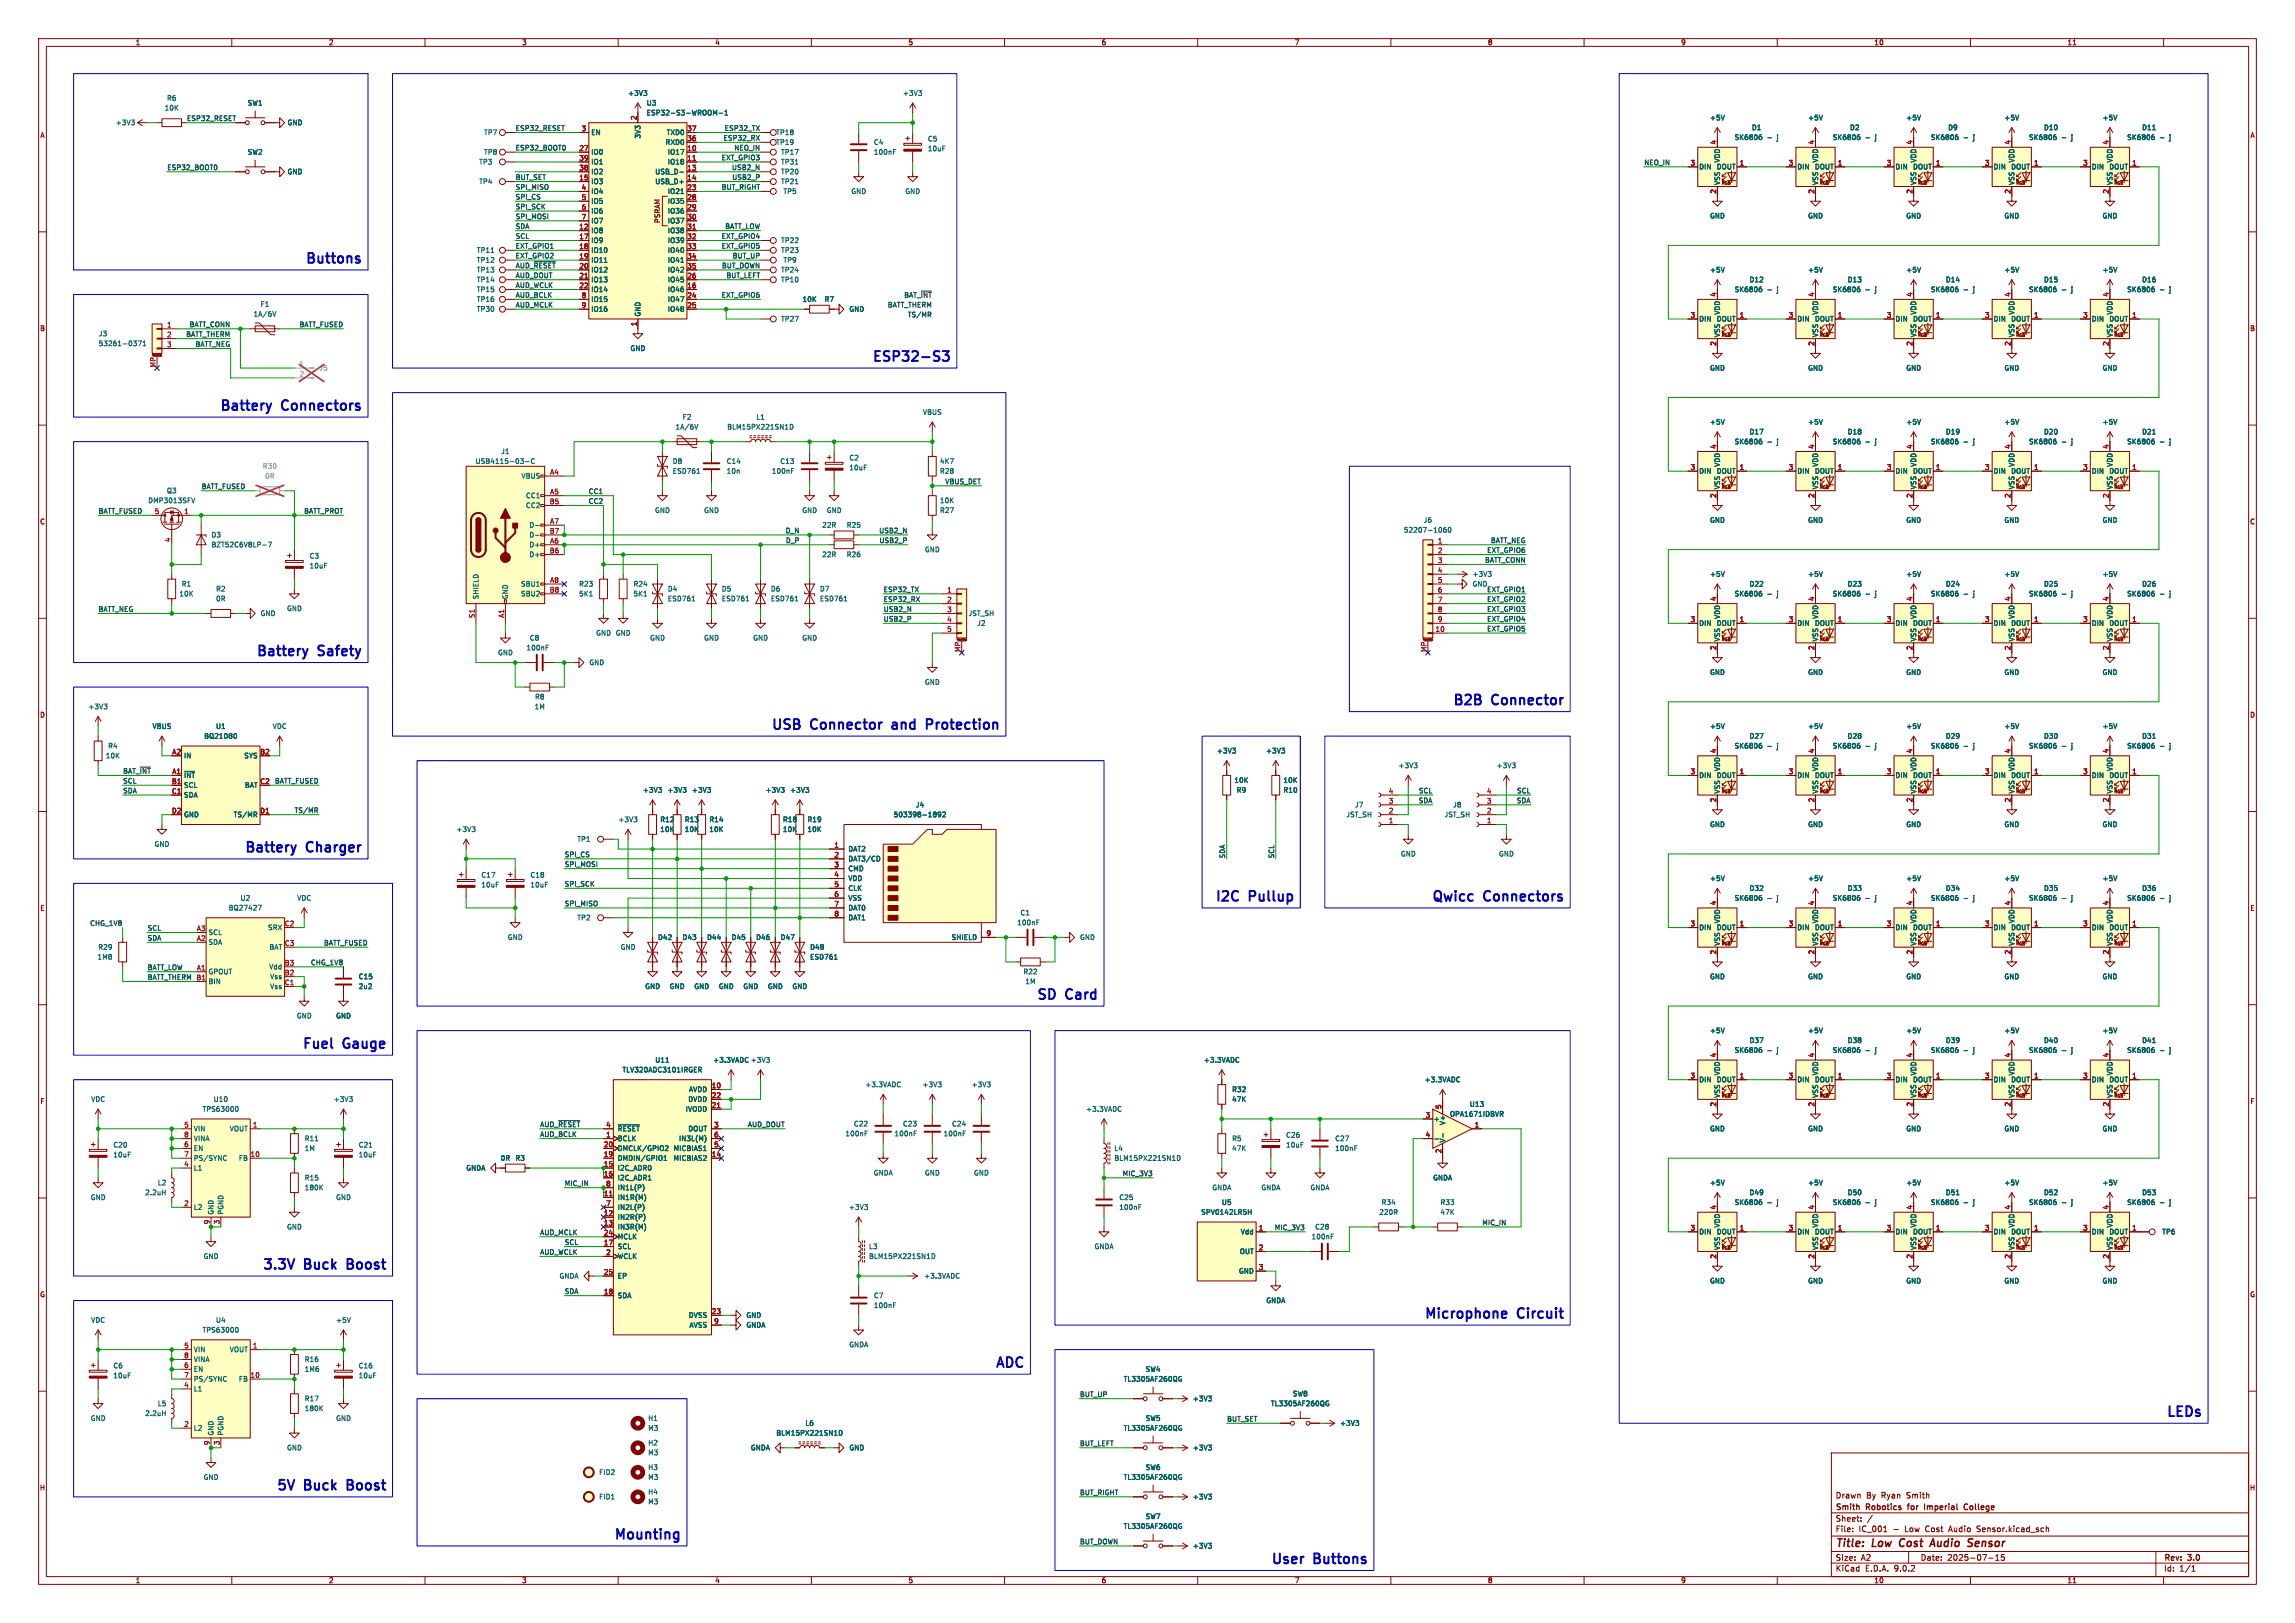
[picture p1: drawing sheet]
<svg xmlns="http://www.w3.org/2000/svg" width="594mm" height="420mm" viewBox="0 0 594 420" stroke-linecap="round" stroke-linejoin="round" font-family="sans-serif">
<defs><g id="words">
<g font-size="3.5" fill="#0000c2">
<text x="78.6" y="68.3">Buttons</text>
<text x="225.3" y="93.7">ESP32-S3</text>
<text x="56.4" y="106.4">Battery</text>
<text x="72.8" y="106.4">Connectors</text>
<text x="65.9" y="169.9">Battery</text>
<text x="82.2" y="169.9">Safety</text>
<text x="375.6" y="182.6">B2B</text>
<text x="386" y="182.6">Connector</text>
<text x="199.2" y="189">USB</text>
<text x="209.7" y="189">Connector</text>
<text x="231.8" y="189">and</text>
<text x="241.6" y="189">Protection</text>
<text x="62.8" y="220.7">Battery</text>
<text x="79.2" y="220.7">Charger</text>
<text x="314.1" y="233.4">I2C</text>
<text x="323.2" y="233.4">Pullup</text>
<text x="370.1" y="233.4">Qwicc</text>
<text x="384" y="233.4">Connectors</text>
<text x="267.9" y="258.8">SD</text>
<text x="275.8" y="258.8">Card</text>
<text x="77.8" y="271.5">Fuel</text>
<text x="88.7" y="271.5">Gauge</text>
<text x="67.5" y="328.7">3.3V</text>
<text x="78.7" y="328.7">Buck</text>
<text x="90.7" y="328.7">Boost</text>
<text x="368.2" y="341.4">Microphone</text>
<text x="392.7" y="341.4">Circuit</text>
<text x="257.2" y="354.1">ADC</text>
<text x="560.3" y="366.8">LEDs</text>
<text x="71.1" y="385.8">5V</text>
<text x="78.7" y="385.8">Buck</text>
<text x="90.7" y="385.8">Boost</text>
<text x="158.5" y="398.5">Mounting</text>
<text x="328.5" y="404.9">User</text>
<text x="339.9" y="404.9">Buttons</text>
</g>
<g font-size="2.8" fill="#840000">
<text x="475" y="400.9">Title:</text>
<text x="484.7" y="400.9">Low</text>
<text x="492.5" y="400.9">Cost</text>
<text x="501.4" y="400.9">Audio</text>
<text x="511.8" y="400.9">Sensor</text>
</g>
<g font-size="2.1" fill="#840000">
<text x="475" y="388">Drawn</text>
<text x="483" y="388">By</text>
<text x="487" y="388">Ryan</text>
<text x="493.6" y="388">Smith</text>
<text x="475" y="394">Sheet:</text>
<text x="475" y="391.2">Smith</text>
<text x="483.1" y="391.2">Robotics</text>
<text x="494.5" y="391.2">for</text>
<text x="499.4" y="391.2">Imperial</text>
<text x="510.3" y="391.2">College</text>
<text x="475" y="396.7">File:</text>
<text x="481.1" y="396.7">IC_001</text>
<text x="490" y="396.7">-</text>
<text x="493.2" y="396.7">Low</text>
<text x="498.6" y="396.7">Cost</text>
<text x="504.9" y="396.7">Audio</text>
<text x="512.2" y="396.7">Sensor.kicad_sch</text>
<text x="475" y="406.9">KiCad</text>
<text x="475" y="404.1">Size:</text>
<text x="481.7" y="404.1">A2</text>
<text x="482.7" y="406.9">E.D.A.</text>
<text x="490.3" y="406.9">9.0.2</text>
<text x="497" y="404.1">Date:</text>
<text x="504" y="404.1">2025-07-15</text>
<text x="560" y="404.3">Rev:</text>
<text x="560" y="406.9">Id:</text>
<text x="564.1" y="406.9">1/1</text>
<text x="566.4" y="404.3">3.0</text>
</g>
<g font-size="1.8" fill="#840000">
<text x="35" y="11.9">1</text>
<text x="85" y="11.9">2</text>
<text x="135" y="11.9">3</text>
<text x="185" y="11.9">4</text>
<text x="235" y="11.9">5</text>
<text x="285" y="11.9">6</text>
<text x="335" y="11.9">7</text>
<text x="385" y="11.9">8</text>
<text x="435" y="11.9">9</text>
<text x="485" y="11.9">10</text>
<text x="535" y="11.9">11</text>
<text x="10.3" y="35.9">A</text>
<text x="582.3" y="35.9">A</text>
<text x="171" y="57.9" transform="rotate(-90 171 57.9)">PSRAM</text>
<text x="10.3" y="85.9">B</text>
<text x="582.3" y="85.9">B</text>
<text x="10.3" y="135.9">C</text>
<text x="582.3" y="135.9">C</text>
<text x="10.3" y="185.9">D</text>
<text x="582.3" y="185.9">D</text>
<text x="10.3" y="235.9">E</text>
<text x="582.3" y="235.9">E</text>
<text x="10.3" y="285.9">F</text>
<text x="582.3" y="285.9">F</text>
<text x="10.3" y="335.9">G</text>
<text x="582.3" y="335.9">G</text>
<text x="10.2" y="385.9">H</text>
<text x="582.2" y="385.9">H</text>
<text x="35" y="409.9">1</text>
<text x="85" y="409.9">2</text>
<text x="135" y="409.9">3</text>
<text x="185" y="409.9">4</text>
<text x="235" y="409.9">5</text>
<text x="285" y="409.9">6</text>
<text x="335" y="409.9">7</text>
<text x="385" y="409.9">8</text>
<text x="435" y="409.9">9</text>
<text x="485" y="409.9">10</text>
<text x="535" y="409.9">11</text>
</g>
<g font-size="1.8" fill="#006464">
<text x="42.5" y="28.8">10K</text>
<text x="43.1" y="26.3">R6</text>
<text x="64" y="27.5">SW1</text>
<text x="162.5" y="25">+3V3</text>
<text x="167.3" y="27.5">U3</text>
<text x="233.6" y="25">+3V3</text>
<text x="29.9" y="32.6">+3V3</text>
<text x="74.3" y="32.6">GND</text>
<text x="125.2" y="35.2">TP7</text>
<text x="152.9" y="35.2">EN</text>
<text x="166" y="36" transform="rotate(-90 166 36)">3V3</text>
<text x="167.3" y="30.1">ESP32-S3-WROOM-1</text>
<text x="172.4" y="35.2">TXD0</text>
<text x="200.8" y="35.2">TP18</text>
<text x="442.5" y="31.3">+5V</text>
<text x="453.3" y="33.9">D1</text>
<text x="467.9" y="31.3">+5V</text>
<text x="478.7" y="33.9">D2</text>
<text x="493.3" y="31.3">+5V</text>
<text x="504.1" y="33.9">D9</text>
<text x="518.7" y="31.3">+5V</text>
<text x="528.9" y="33.9">D10</text>
<text x="544.1" y="31.3">+5V</text>
<text x="554.3" y="33.9">D11</text>
<text x="64" y="40.2">SW2</text>
<text x="125.2" y="40.2">TP8</text>
<text x="152.9" y="40.2">IO0</text>
<text x="172.1" y="37.7">RXD0</text>
<text x="172.7" y="40.2">IO17</text>
<text x="200.8" y="37.7">TP19</text>
<text x="202" y="40.2">TP17</text>
<text x="226.1" y="37.7">C4</text>
<text x="226.1" y="40.2">100nF</text>
<text x="240" y="36.8">C5</text>
<text x="240" y="39.3">10uF</text>
<text x="448.8" y="36.4">SK6806</text>
<text x="460.1" y="36.4">j</text>
<text x="474.2" y="36.4">SK6806</text>
<text x="485.5" y="36.4">j</text>
<text x="499.6" y="36.4">SK6806</text>
<text x="510.9" y="36.4">j</text>
<text x="525" y="36.4">SK6806</text>
<text x="536.3" y="36.4">j</text>
<text x="550.4" y="36.4">SK6806</text>
<text x="561.7" y="36.4">j</text>
<text x="74.3" y="45.3">GND</text>
<text x="123.9" y="42.8">TP3</text>
<text x="123.9" y="47.9">TP4</text>
<text x="152.9" y="42.8">IO1</text>
<text x="152.9" y="45.3">IO2</text>
<text x="152.9" y="47.9">IO3</text>
<text x="169.5" y="45.3">USB_D-</text>
<text x="169.5" y="47.9">USB_D+</text>
<text x="172.7" y="42.8">IO18</text>
<text x="202" y="47.9">TP21</text>
<text x="202" y="42.8">TP31</text>
<text x="202" y="45.3">TP20</text>
<text x="439.7" y="44">DIN</text>
<text x="444.2" y="44">DOUT</text>
<text x="445.4" y="42.2" transform="rotate(-90 445.4 42.2)">VDD</text>
<text x="465.1" y="44">DIN</text>
<text x="469.6" y="44">DOUT</text>
<text x="470.8" y="42.2" transform="rotate(-90 470.8 42.2)">VDD</text>
<text x="490.5" y="44">DIN</text>
<text x="495" y="44">DOUT</text>
<text x="496.2" y="42.2" transform="rotate(-90 496.2 42.2)">VDD</text>
<text x="515.9" y="44">DIN</text>
<text x="520.4" y="44">DOUT</text>
<text x="521.6" y="42.2" transform="rotate(-90 521.6 42.2)">VDD</text>
<text x="541.3" y="44">DIN</text>
<text x="545.8" y="44">DOUT</text>
<text x="547" y="42.2" transform="rotate(-90 547 42.2)">VDD</text>
<text x="152.9" y="50.4">IO4</text>
<text x="152.9" y="52.9">IO5</text>
<text x="172.7" y="50.4">IO21</text>
<text x="172.7" y="52.9">IO35</text>
<text x="202.6" y="50.4">TP5</text>
<text x="220.2" y="50.4">GND</text>
<text x="234.2" y="50.4">GND</text>
<text x="445.4" y="48" transform="rotate(-90 445.4 48)">VSS</text>
<text x="470.8" y="48" transform="rotate(-90 470.8 48)">VSS</text>
<text x="496.2" y="48" transform="rotate(-90 496.2 48)">VSS</text>
<text x="521.6" y="48" transform="rotate(-90 521.6 48)">VSS</text>
<text x="547" y="48" transform="rotate(-90 547 48)">VSS</text>
<text x="152.9" y="55.5">IO6</text>
<text x="152.9" y="58">IO7</text>
<text x="172.7" y="55.5">IO36</text>
<text x="172.7" y="58">IO37</text>
<text x="442.5" y="56.7">GND</text>
<text x="467.9" y="56.7">GND</text>
<text x="493.3" y="56.7">GND</text>
<text x="518.7" y="56.7">GND</text>
<text x="544.1" y="56.7">GND</text>
<text x="123.3" y="65.6">TP11</text>
<text x="152.9" y="60.6">IO8</text>
<text x="152.9" y="63.1">IO9</text>
<text x="152.9" y="65.6">IO10</text>
<text x="172.7" y="60.6">IO38</text>
<text x="172.7" y="63.1">IO39</text>
<text x="172.7" y="65.6">IO40</text>
<text x="202" y="65.6">TP23</text>
<text x="202" y="63.1">TP22</text>
<text x="123.3" y="68.2">TP12</text>
<text x="123.3" y="70.7">TP13</text>
<text x="152.9" y="68.2">IO11</text>
<text x="152.9" y="70.7">IO12</text>
<text x="172.7" y="68.2">IO41</text>
<text x="172.7" y="70.7">IO42</text>
<text x="202" y="70.7">TP24</text>
<text x="202.6" y="68.2">TP9</text>
<text x="442.5" y="70.7">+5V</text>
<text x="467.9" y="70.7">+5V</text>
<text x="493.3" y="70.7">+5V</text>
<text x="518.7" y="70.7">+5V</text>
<text x="544.1" y="70.7">+5V</text>
<text x="123.3" y="73.3">TP14</text>
<text x="123.3" y="75.8">TP15</text>
<text x="152.9" y="73.3">IO13</text>
<text x="152.9" y="75.8">IO14</text>
<text x="172.7" y="73.3">IO45</text>
<text x="172.7" y="75.8">IO46</text>
<text x="202" y="73.3">TP10</text>
<text x="448.8" y="75.8">SK6806</text>
<text x="452.7" y="73.3">D12</text>
<text x="460.1" y="75.8">j</text>
<text x="474.2" y="75.8">SK6806</text>
<text x="478.1" y="73.3">D13</text>
<text x="485.5" y="75.8">j</text>
<text x="499.6" y="75.8">SK6806</text>
<text x="503.5" y="73.3">D14</text>
<text x="510.9" y="75.8">j</text>
<text x="525" y="75.8">SK6806</text>
<text x="528.9" y="73.3">D15</text>
<text x="536.3" y="75.8">j</text>
<text x="550.4" y="75.8">SK6806</text>
<text x="554.3" y="73.3">D16</text>
<text x="561.7" y="75.8">j</text>
<text x="65.5" y="82.1">1A/6V</text>
<text x="67.3" y="79.6">F1</text>
<text x="123.3" y="80.9">TP30</text>
<text x="123.3" y="78.3">TP16</text>
<text x="152.9" y="78.3">IO15</text>
<text x="152.9" y="80.9">IO16</text>
<text x="166" y="82" transform="rotate(-90 166 82)">GND</text>
<text x="172.7" y="78.3">IO47</text>
<text x="172.7" y="80.9">IO48</text>
<text x="202" y="83.4">TP27</text>
<text x="207.6" y="78.3">10K</text>
<text x="213.3" y="78.3">R7</text>
<text x="219.7" y="80.9">GND</text>
<text x="439.7" y="83.4">DIN</text>
<text x="444.2" y="83.4">DOUT</text>
<text x="445.4" y="81.6" transform="rotate(-90 445.4 81.6)">VDD</text>
<text x="465.1" y="83.4">DIN</text>
<text x="469.6" y="83.4">DOUT</text>
<text x="470.8" y="81.6" transform="rotate(-90 470.8 81.6)">VDD</text>
<text x="490.5" y="83.4">DIN</text>
<text x="495" y="83.4">DOUT</text>
<text x="496.2" y="81.6" transform="rotate(-90 496.2 81.6)">VDD</text>
<text x="515.9" y="83.4">DIN</text>
<text x="520.4" y="83.4">DOUT</text>
<text x="521.6" y="81.6" transform="rotate(-90 521.6 81.6)">VDD</text>
<text x="541.3" y="83.4">DIN</text>
<text x="545.8" y="83.4">DOUT</text>
<text x="547" y="81.6" transform="rotate(-90 547 81.6)">VDD</text>
<text x="25.4" y="89.8">53261-0371</text>
<text x="25.5" y="87.2">J3</text>
<text x="445.4" y="87.4" transform="rotate(-90 445.4 87.4)">VSS</text>
<text x="470.8" y="87.4" transform="rotate(-90 470.8 87.4)">VSS</text>
<text x="496.2" y="87.4" transform="rotate(-90 496.2 87.4)">VSS</text>
<text x="521.6" y="87.4" transform="rotate(-90 521.6 87.4)">VSS</text>
<text x="547" y="87.4" transform="rotate(-90 547 87.4)">VSS</text>
<text x="163.1" y="91">GND</text>
<text x="442.5" y="96.1">GND</text>
<text x="467.9" y="96.1">GND</text>
<text x="493.3" y="96.1">GND</text>
<text x="518.7" y="96.1">GND</text>
<text x="544.1" y="96.1">GND</text>
<text x="238.7" y="107.5">VBUS</text>
<text x="174.7" y="111.4">1A/6V</text>
<text x="176.5" y="108.8">F2</text>
<text x="188.1" y="111.4">BLM15PX221SN1D</text>
<text x="195.6" y="108.8">L1</text>
<text x="442.5" y="110.1">+5V</text>
<text x="452.7" y="112.6">D17</text>
<text x="467.9" y="110.1">+5V</text>
<text x="478.1" y="112.6">D18</text>
<text x="493.3" y="110.1">+5V</text>
<text x="503.5" y="112.6">D19</text>
<text x="518.7" y="110.1">+5V</text>
<text x="528.9" y="112.6">D20</text>
<text x="544.1" y="110.1">+5V</text>
<text x="554.3" y="112.6">D21</text>
<text x="129.6" y="117.7">J1</text>
<text x="219.7" y="119.4">C2</text>
<text x="448.8" y="115.2">SK6806</text>
<text x="460.1" y="115.2">j</text>
<text x="474.2" y="115.2">SK6806</text>
<text x="485.5" y="115.2">j</text>
<text x="499.6" y="115.2">SK6806</text>
<text x="510.9" y="115.2">j</text>
<text x="525" y="115.2">SK6806</text>
<text x="536.3" y="115.2">j</text>
<text x="550.4" y="115.2">SK6806</text>
<text x="561.7" y="115.2">j</text>
<text x="123" y="120.2">USB4115-03-C</text>
<text x="134.9" y="124.1">VBUS</text>
<text x="174" y="120.2">D8</text>
<text x="174" y="122.8">ESD761</text>
<text x="188" y="120.2">C14</text>
<text x="188" y="122.8">10n</text>
<text x="199.7" y="122.8">100nF</text>
<text x="201.8" y="120.2">C13</text>
<text x="219.7" y="121.9">10uF</text>
<text x="243.2" y="122.8">R28</text>
<text x="243.2" y="120.2">4K7</text>
<text x="439.7" y="122.8">DIN</text>
<text x="444.2" y="122.8">DOUT</text>
<text x="445.4" y="120.9" transform="rotate(-90 445.4 120.9)">VDD</text>
<text x="465.1" y="122.8">DIN</text>
<text x="469.6" y="122.8">DOUT</text>
<text x="470.8" y="120.9" transform="rotate(-90 470.8 120.9)">VDD</text>
<text x="490.5" y="122.8">DIN</text>
<text x="495" y="122.8">DOUT</text>
<text x="496.2" y="120.9" transform="rotate(-90 496.2 120.9)">VDD</text>
<text x="515.9" y="122.8">DIN</text>
<text x="520.4" y="122.8">DOUT</text>
<text x="521.6" y="120.9" transform="rotate(-90 521.6 120.9)">VDD</text>
<text x="541.3" y="122.8">DIN</text>
<text x="545.8" y="122.8">DOUT</text>
<text x="547" y="120.9" transform="rotate(-90 547 120.9)">VDD</text>
<text x="38.2" y="130.4">DMP3013SFV</text>
<text x="43.1" y="127.9">Q3</text>
<text x="136" y="129.1">CC1</text>
<text x="136" y="131.7">CC2</text>
<text x="243.2" y="130.4">10K</text>
<text x="445.4" y="126.7" transform="rotate(-90 445.4 126.7)">VSS</text>
<text x="470.8" y="126.7" transform="rotate(-90 470.8 126.7)">VSS</text>
<text x="496.2" y="126.7" transform="rotate(-90 496.2 126.7)">VSS</text>
<text x="521.6" y="126.7" transform="rotate(-90 521.6 126.7)">VSS</text>
<text x="547" y="126.7" transform="rotate(-90 547 126.7)">VSS</text>
<text x="136.9" y="136.8">D-</text>
<text x="169.4" y="132.9">GND</text>
<text x="182.1" y="132.9">GND</text>
<text x="207.5" y="132.9">GND</text>
<text x="212.7" y="136.8">22R</text>
<text x="213.9" y="132.9">GND</text>
<text x="219" y="136.8">R25</text>
<text x="243.2" y="132.9">R27</text>
<text x="368.4" y="135.5">J6</text>
<text x="442.5" y="135.5">GND</text>
<text x="467.9" y="135.5">GND</text>
<text x="493.3" y="135.5">GND</text>
<text x="518.7" y="135.5">GND</text>
<text x="544.1" y="135.5">GND</text>
<text x="54.6" y="139.3">D3</text>
<text x="54.6" y="141.8">BZT52C6V8LP-7</text>
<text x="136.9" y="139.3">D-</text>
<text x="136.9" y="141.8">D+</text>
<text x="239.3" y="143.1">GND</text>
<text x="363.2" y="138">52207-1060</text>
<text x="80" y="144.8">C3</text>
<text x="80" y="147.3">10uF</text>
<text x="136.9" y="144.4">D+</text>
<text x="212.7" y="144.4">22R</text>
<text x="219" y="144.4">R26</text>
<text x="381" y="149.5">+3V3</text>
<text x="442.5" y="149.5">+5V</text>
<text x="467.9" y="149.5">+5V</text>
<text x="493.3" y="149.5">+5V</text>
<text x="518.7" y="149.5">+5V</text>
<text x="544.1" y="149.5">+5V</text>
<text x="46.3" y="154.5">10K</text>
<text x="46.9" y="152">R1</text>
<text x="55.8" y="153.3">R2</text>
<text x="55.8" y="155.8">0R</text>
<text x="124.1" y="155.2" transform="rotate(-90 124.1 155.2)">SHIELD</text>
<text x="131.7" y="155.2" transform="rotate(-90 131.7 155.2)">GND</text>
<text x="134.7" y="152">SBU1</text>
<text x="134.7" y="154.5">SBU2</text>
<text x="149.8" y="152">R23</text>
<text x="149.8" y="154.5">5K1</text>
<text x="163.8" y="152">R24</text>
<text x="163.8" y="154.5">5K1</text>
<text x="172.7" y="153.3">D4</text>
<text x="172.7" y="155.8">ESD761</text>
<text x="186.7" y="153.3">D5</text>
<text x="186.7" y="155.8">ESD761</text>
<text x="199.4" y="153.3">D6</text>
<text x="199.4" y="155.8">ESD761</text>
<text x="212.1" y="153.3">D7</text>
<text x="212.1" y="155.8">ESD761</text>
<text x="381" y="152">GND</text>
<text x="448.8" y="154.5">SK6806</text>
<text x="452.7" y="152">D22</text>
<text x="460.1" y="154.5">j</text>
<text x="474.2" y="154.5">SK6806</text>
<text x="478.1" y="152">D23</text>
<text x="485.5" y="154.5">j</text>
<text x="499.6" y="154.5">SK6806</text>
<text x="503.5" y="152">D24</text>
<text x="510.9" y="154.5">j</text>
<text x="525" y="154.5">SK6806</text>
<text x="528.9" y="152">D25</text>
<text x="536.3" y="154.5">j</text>
<text x="550.4" y="154.5">SK6806</text>
<text x="554.3" y="152">D26</text>
<text x="561.7" y="154.5">j</text>
<text x="67.3" y="159.6">GND</text>
<text x="74.2" y="158.3">GND</text>
<text x="250.6" y="159.6">JST_SH</text>
<text x="445.4" y="160.3" transform="rotate(-90 445.4 160.3)">VDD</text>
<text x="470.8" y="160.3" transform="rotate(-90 470.8 160.3)">VDD</text>
<text x="496.2" y="160.3" transform="rotate(-90 496.2 160.3)">VDD</text>
<text x="521.6" y="160.3" transform="rotate(-90 521.6 160.3)">VDD</text>
<text x="547" y="160.3" transform="rotate(-90 547 160.3)">VDD</text>
<text x="137" y="166">C8</text>
<text x="154.2" y="164.7">GND GND</text>
<text x="168.1" y="166">GND</text>
<text x="182.1" y="166">GND</text>
<text x="194.8" y="166">GND</text>
<text x="207.5" y="166">GND</text>
<text x="252.8" y="162.2">J2</text>
<text x="439.7" y="162.2">DIN</text>
<text x="444.2" y="162.2">DOUT</text>
<text x="445.4" y="166.1" transform="rotate(-90 445.4 166.1)">VSS</text>
<text x="465.1" y="162.2">DIN</text>
<text x="469.6" y="162.2">DOUT</text>
<text x="470.8" y="166.1" transform="rotate(-90 470.8 166.1)">VSS</text>
<text x="490.5" y="162.2">DIN</text>
<text x="495" y="162.2">DOUT</text>
<text x="496.2" y="166.1" transform="rotate(-90 496.2 166.1)">VSS</text>
<text x="515.9" y="162.2">DIN</text>
<text x="520.4" y="162.2">DOUT</text>
<text x="521.6" y="166.1" transform="rotate(-90 521.6 166.1)">VSS</text>
<text x="541.3" y="162.2">DIN</text>
<text x="545.8" y="162.2">DOUT</text>
<text x="547" y="166.1" transform="rotate(-90 547 166.1)">VSS</text>
<text x="128.8" y="169.8">GND</text>
<text x="136.2" y="168.5">100nF</text>
<text x="152.4" y="172.3">GND</text>
<text x="239.3" y="177.4">GND</text>
<text x="442.5" y="174.9">GND</text>
<text x="467.9" y="174.9">GND</text>
<text x="493.3" y="174.9">GND</text>
<text x="518.7" y="174.9">GND</text>
<text x="544.1" y="174.9">GND</text>
<text x="22.8" y="183.7">+3V3</text>
<text x="138.3" y="183.7">1M</text>
<text x="138.4" y="181.2">R8</text>
<text x="39.4" y="188.8">VBUS</text>
<text x="52.7" y="191.4">BQ21080</text>
<text x="55.8" y="188.8">U1</text>
<text x="70.5" y="188.8">VDC</text>
<text x="442.5" y="188.8">+5V</text>
<text x="452.7" y="191.4">D27</text>
<text x="467.9" y="188.8">+5V</text>
<text x="478.1" y="191.4">D28</text>
<text x="493.3" y="188.8">+5V</text>
<text x="503.5" y="191.4">D29</text>
<text x="518.7" y="188.8">+5V</text>
<text x="528.9" y="191.4">D30</text>
<text x="544.1" y="188.8">+5V</text>
<text x="554.3" y="191.4">D31</text>
<text x="27.3" y="196.4">10K</text>
<text x="27.9" y="193.9">R4</text>
<text x="47.5" y="196.4">IN</text>
<text x="63.1" y="196.4">SYS</text>
<text x="314.9" y="195.2">+3V3</text>
<text x="327.6" y="195.2">+3V3</text>
<text x="448.8" y="193.9">SK6806</text>
<text x="460.1" y="193.9">j</text>
<text x="474.2" y="193.9">SK6806</text>
<text x="485.5" y="193.9">j</text>
<text x="499.6" y="193.9">SK6806</text>
<text x="510.9" y="193.9">j</text>
<text x="525" y="193.9">SK6806</text>
<text x="536.3" y="193.9">j</text>
<text x="550.4" y="193.9">SK6806</text>
<text x="561.7" y="193.9">j</text>
<text x="47.5" y="201.5">~{INT}</text>
<text x="319.4" y="202.8">10K</text>
<text x="332.1" y="202.8">10K</text>
<text x="361.8" y="199">+3V3</text>
<text x="387.2" y="199">+3V3</text>
<text x="439.7" y="201.5">DIN</text>
<text x="444.2" y="201.5">DOUT</text>
<text x="445.4" y="199.7" transform="rotate(-90 445.4 199.7)">VDD</text>
<text x="465.1" y="201.5">DIN</text>
<text x="469.6" y="201.5">DOUT</text>
<text x="470.8" y="199.7" transform="rotate(-90 470.8 199.7)">VDD</text>
<text x="490.5" y="201.5">DIN</text>
<text x="495" y="201.5">DOUT</text>
<text x="496.2" y="199.7" transform="rotate(-90 496.2 199.7)">VDD</text>
<text x="515.9" y="201.5">DIN</text>
<text x="520.4" y="201.5">DOUT</text>
<text x="521.6" y="199.7" transform="rotate(-90 521.6 199.7)">VDD</text>
<text x="541.3" y="201.5">DIN</text>
<text x="545.8" y="201.5">DOUT</text>
<text x="547" y="199.7" transform="rotate(-90 547 199.7)">VDD</text>
<text x="47.5" y="204.1">SCL</text>
<text x="47.5" y="206.6">SDA</text>
<text x="63.3" y="204.1">BAT</text>
<text x="166.3" y="205.3">+3V3</text>
<text x="172.6" y="205.3">+3V3</text>
<text x="179" y="205.3">+3V3</text>
<text x="198" y="205.3">+3V3</text>
<text x="204.4" y="205.3">+3V3</text>
<text x="236.9" y="209.1">J4</text>
<text x="320" y="205.3">R9</text>
<text x="332.1" y="205.3">R10</text>
<text x="350.6" y="209.1">J7</text>
<text x="376" y="209.1">J8</text>
<text x="445.4" y="205.5" transform="rotate(-90 445.4 205.5)">VSS</text>
<text x="470.8" y="205.5" transform="rotate(-90 470.8 205.5)">VSS</text>
<text x="496.2" y="205.5" transform="rotate(-90 496.2 205.5)">VSS</text>
<text x="521.6" y="205.5" transform="rotate(-90 521.6 205.5)">VSS</text>
<text x="547" y="205.5" transform="rotate(-90 547 205.5)">VSS</text>
<text x="47.5" y="211.7">GND</text>
<text x="60.4" y="211.7">TS/MR</text>
<text x="118" y="215.5">+3V3</text>
<text x="159.9" y="213">+3V3</text>
<text x="170.8" y="213">R12</text>
<text x="170.8" y="215.5">10K</text>
<text x="177.1" y="213">R13</text>
<text x="177.1" y="215.5">10K</text>
<text x="183.5" y="213">R14</text>
<text x="183.5" y="215.5">10K</text>
<text x="202.5" y="213">R18</text>
<text x="202.5" y="215.5">10K</text>
<text x="208.9" y="213">R19</text>
<text x="208.9" y="215.5">10K</text>
<text x="231.2" y="211.7">503398-1892</text>
<text x="348.4" y="211.7">JST_SH</text>
<text x="373.8" y="211.7">JST_SH</text>
<text x="442.5" y="214.2">GND</text>
<text x="467.9" y="214.2">GND</text>
<text x="493.3" y="214.2">GND</text>
<text x="518.7" y="214.2">GND</text>
<text x="544.1" y="214.2">GND</text>
<text x="39.9" y="219.3">GND</text>
<text x="149.3" y="218">TP1</text>
<text x="219.5" y="220.6">DAT2</text>
<text x="362.5" y="221.8">GND</text>
<text x="387.9" y="221.8">GND</text>
<text x="124.5" y="227.3">C17</text>
<text x="137.2" y="227.3">C18</text>
<text x="219.5" y="223.1">DAT3/CD</text>
<text x="219.5" y="225.7">CMD</text>
<text x="62.1" y="233.3">U2</text>
<text x="76.8" y="233.3">VDC</text>
<text x="124.5" y="229.8">10uF</text>
<text x="137.2" y="229.8">10uF</text>
<text x="219.5" y="228.2">VDD</text>
<text x="219.5" y="230.7">CLK</text>
<text x="219.5" y="233.3">VSS</text>
<text x="442.5" y="228.2">+5V</text>
<text x="448.8" y="233.3">SK6806</text>
<text x="452.7" y="230.7">D32</text>
<text x="460.1" y="233.3">j</text>
<text x="467.9" y="228.2">+5V</text>
<text x="474.2" y="233.3">SK6806</text>
<text x="478.1" y="230.7">D33</text>
<text x="485.5" y="233.3">j</text>
<text x="493.3" y="228.2">+5V</text>
<text x="499.6" y="233.3">SK6806</text>
<text x="503.5" y="230.7">D34</text>
<text x="510.9" y="233.3">j</text>
<text x="518.7" y="228.2">+5V</text>
<text x="525" y="233.3">SK6806</text>
<text x="528.9" y="230.7">D35</text>
<text x="536.3" y="233.3">j</text>
<text x="544.1" y="228.2">+5V</text>
<text x="550.4" y="233.3">SK6806</text>
<text x="554.3" y="230.7">D36</text>
<text x="561.7" y="233.3">j</text>
<text x="59.1" y="235.8">BQ27427</text>
<text x="149.3" y="238.4">TP2</text>
<text x="219.5" y="235.8">DAT0</text>
<text x="219.5" y="238.4">DAT1</text>
<text x="263.2" y="239.6">100nF</text>
<text x="264" y="237.1">C1</text>
<text x="445.4" y="239" transform="rotate(-90 445.4 239)">VDD</text>
<text x="470.8" y="239" transform="rotate(-90 470.8 239)">VDD</text>
<text x="496.2" y="239" transform="rotate(-90 496.2 239)">VDD</text>
<text x="521.6" y="239" transform="rotate(-90 521.6 239)">VDD</text>
<text x="547" y="239" transform="rotate(-90 547 239)">VDD</text>
<text x="25.3" y="246">R29</text>
<text x="53.8" y="242.2">SCL</text>
<text x="53.8" y="244.7">SDA</text>
<text x="69.3" y="240.9">SRX</text>
<text x="69.6" y="246">BAT</text>
<text x="131.3" y="243.4">GND</text>
<text x="160.5" y="246">GND</text>
<text x="170.2" y="243.4">D42</text>
<text x="176.5" y="243.4">D43</text>
<text x="182.9" y="243.4">D44</text>
<text x="189.2" y="243.4">D45</text>
<text x="195.6" y="243.4">D46</text>
<text x="201.9" y="243.4">D47</text>
<text x="209.6" y="246">D48</text>
<text x="246.2" y="243.4">SHIELD</text>
<text x="279.4" y="243.4">GND</text>
<text x="439.7" y="240.9">DIN</text>
<text x="444.2" y="240.9">DOUT</text>
<text x="445.4" y="244.9" transform="rotate(-90 445.4 244.9)">VSS</text>
<text x="465.1" y="240.9">DIN</text>
<text x="469.6" y="240.9">DOUT</text>
<text x="470.8" y="244.9" transform="rotate(-90 470.8 244.9)">VSS</text>
<text x="490.5" y="240.9">DIN</text>
<text x="495" y="240.9">DOUT</text>
<text x="496.2" y="244.9" transform="rotate(-90 496.2 244.9)">VSS</text>
<text x="515.9" y="240.9">DIN</text>
<text x="520.4" y="240.9">DOUT</text>
<text x="521.6" y="244.9" transform="rotate(-90 521.6 244.9)">VSS</text>
<text x="541.3" y="240.9">DIN</text>
<text x="545.8" y="240.9">DOUT</text>
<text x="547" y="244.9" transform="rotate(-90 547 244.9)">VSS</text>
<text x="25.1" y="248.5">1M8</text>
<text x="69.6" y="251.1">Vdd</text>
<text x="209.6" y="248.5">ESD761</text>
<text x="53.8" y="252.3">GPOUT</text>
<text x="53.8" y="254.9">BIN</text>
<text x="69.8" y="253.6">Vss</text>
<text x="69.8" y="256.1">Vss</text>
<text x="92.7" y="253.6">C15</text>
<text x="92.7" y="256.1">2u2</text>
<text x="166.9" y="256.1">GND</text>
<text x="173.2" y="256.1">GND</text>
<text x="179.6" y="256.1">GND</text>
<text x="185.9" y="256.1">GND</text>
<text x="192.3" y="256.1">GND</text>
<text x="198.6" y="256.1">GND</text>
<text x="205" y="256.1">GND</text>
<text x="264.8" y="252.3">R22</text>
<text x="265.3" y="254.9">1M</text>
<text x="442.5" y="253.6">GND</text>
<text x="467.9" y="253.6">GND</text>
<text x="493.3" y="253.6">GND</text>
<text x="518.7" y="253.6">GND</text>
<text x="544.1" y="253.6">GND</text>
<text x="76.7" y="263.8">GND</text>
<text x="86.9" y="263.8">GND</text>
<text x="442.5" y="267.6">+5V</text>
<text x="467.9" y="267.6">+5V</text>
<text x="493.3" y="267.6">+5V</text>
<text x="518.7" y="267.6">+5V</text>
<text x="544.1" y="267.6">+5V</text>
<text x="169.5" y="275.2">U11</text>
<text x="184.5" y="275.2">+3.3VADC</text>
<text x="194.2" y="275.2">+3V3</text>
<text x="311.5" y="275.2">+3.3VADC</text>
<text x="448.8" y="272.6">SK6806</text>
<text x="452.7" y="270.1">D37</text>
<text x="460.1" y="272.6">j</text>
<text x="474.2" y="272.6">SK6806</text>
<text x="478.1" y="270.1">D38</text>
<text x="485.5" y="272.6">j</text>
<text x="499.6" y="272.6">SK6806</text>
<text x="503.5" y="270.1">D39</text>
<text x="510.9" y="272.6">j</text>
<text x="525" y="272.6">SK6806</text>
<text x="528.9" y="270.1">D40</text>
<text x="536.3" y="272.6">j</text>
<text x="550.4" y="272.6">SK6806</text>
<text x="554.3" y="270.1">D41</text>
<text x="561.7" y="272.6">j</text>
<text x="161" y="277.7">TLV320ADC3101IRGER</text>
<text x="223.8" y="281.5">+3.3VADC</text>
<text x="238.7" y="281.5">+3V3</text>
<text x="251.4" y="281.5">+3V3</text>
<text x="368.6" y="280.3">+3.3VADC</text>
<text x="439.7" y="280.3">DIN</text>
<text x="444.2" y="280.3">DOUT</text>
<text x="445.4" y="278.4" transform="rotate(-90 445.4 278.4)">VDD</text>
<text x="465.1" y="280.3">DIN</text>
<text x="469.6" y="280.3">DOUT</text>
<text x="470.8" y="278.4" transform="rotate(-90 470.8 278.4)">VDD</text>
<text x="490.5" y="280.3">DIN</text>
<text x="495" y="280.3">DOUT</text>
<text x="496.2" y="278.4" transform="rotate(-90 496.2 278.4)">VDD</text>
<text x="515.9" y="280.3">DIN</text>
<text x="520.4" y="280.3">DOUT</text>
<text x="521.6" y="278.4" transform="rotate(-90 521.6 278.4)">VDD</text>
<text x="541.3" y="280.3">DIN</text>
<text x="545.8" y="280.3">DOUT</text>
<text x="547" y="278.4" transform="rotate(-90 547 278.4)">VDD</text>
<text x="23.5" y="285.3">VDC</text>
<text x="52.3" y="287.9">TPS63000</text>
<text x="55.2" y="285.3">U10</text>
<text x="86.3" y="285.3">+3V3</text>
<text x="177.4" y="287.9">IVODD</text>
<text x="178" y="285.3">DVDD</text>
<text x="178.2" y="282.8">AVDD</text>
<text x="281" y="287.9">+3.3VADC</text>
<text x="318.8" y="282.8">R32</text>
<text x="318.8" y="285.3">47K</text>
<text x="380.3" y="286.6">U13</text>
<text x="445.4" y="284.2" transform="rotate(-90 445.4 284.2)">VSS</text>
<text x="470.8" y="284.2" transform="rotate(-90 470.8 284.2)">VSS</text>
<text x="496.2" y="284.2" transform="rotate(-90 496.2 284.2)">VSS</text>
<text x="521.6" y="284.2" transform="rotate(-90 521.6 284.2)">VSS</text>
<text x="547" y="284.2" transform="rotate(-90 547 284.2)">VSS</text>
<text x="50" y="293">VIN</text>
<text x="59.3" y="293">VOUT</text>
<text x="159.8" y="293">~{RESET}</text>
<text x="178" y="293">DOUT</text>
<text x="220.9" y="291.7">C22</text>
<text x="233.6" y="291.7">C23</text>
<text x="246.3" y="291.7">C24</text>
<text x="371" y="290.4">+</text>
<text x="374.2" y="291.3" transform="rotate(-90 374.2 291.3)">V+</text>
<text x="375.2" y="289.2">OPA1671IDBVR</text>
<text x="442.5" y="293">GND</text>
<text x="467.9" y="293">GND</text>
<text x="493.3" y="293">GND</text>
<text x="518.7" y="293">GND</text>
<text x="544.1" y="293">GND</text>
<text x="29.2" y="297.2">C20</text>
<text x="29.2" y="299.7">10uF</text>
<text x="50" y="295.5">VINA</text>
<text x="50" y="298">EN</text>
<text x="78.7" y="298">1M</text>
<text x="78.7" y="295.5">R11</text>
<text x="92.7" y="297.2">C21</text>
<text x="92.7" y="299.7">10uF</text>
<text x="159.8" y="295.5">BCLK</text>
<text x="159.8" y="298">DMCLK/GPIO2</text>
<text x="174.2" y="298">MICBIAS1</text>
<text x="175.6" y="295.5">IN3L(M)</text>
<text x="218.7" y="294.2">100nF</text>
<text x="231.4" y="294.2">100nF</text>
<text x="244.1" y="294.2">100nF</text>
<text x="288.3" y="298">L4</text>
<text x="318.8" y="295.5">R5</text>
<text x="318.8" y="298">47K</text>
<text x="332.7" y="294.6">C26</text>
<text x="332.7" y="297.2">10uF</text>
<text x="345.4" y="298">100nF</text>
<text x="345.4" y="295.5">C27</text>
<text x="374.2" y="295.8" transform="rotate(-90 374.2 295.8)">V-</text>
<text x="50" y="300.6">PS/SYNC</text>
<text x="50" y="303.1">L1</text>
<text x="61.7" y="300.6">FB</text>
<text x="78.7" y="305.7">R15</text>
<text x="120.6" y="303.1">GNDA</text>
<text x="129.5" y="300.6">0R</text>
<text x="133.3" y="300.6">R3</text>
<text x="159.8" y="300.6">DMDIN/GPIO1</text>
<text x="159.8" y="303.1">I2C_ADR0</text>
<text x="159.8" y="305.7">I2C_ADR1</text>
<text x="174.2" y="300.6">MICBIAS2</text>
<text x="226" y="304.4">GNDA</text>
<text x="239.3" y="304.4">GND</text>
<text x="252" y="304.4">GND</text>
<text x="288.3" y="300.6">BLM15PX221SN1D</text>
<text x="370.8" y="305.7">GNDA</text>
<text x="23.4" y="310.7">GND</text>
<text x="37.5" y="309.5">2.2uH</text>
<text x="40.7" y="306.9">L2</text>
<text x="78.7" y="308.2">180K</text>
<text x="86.9" y="310.7">GND</text>
<text x="159.8" y="308.2">IN1L(P)</text>
<text x="159.8" y="310.7">IN1R(M)</text>
<text x="289.6" y="310.7">C25</text>
<text x="313.6" y="308.2">GNDA</text>
<text x="326.3" y="308.2">GNDA</text>
<text x="339" y="308.2">GNDA</text>
<text x="442.5" y="306.9">+5V</text>
<text x="452.7" y="309.5">D49</text>
<text x="467.9" y="306.9">+5V</text>
<text x="478.1" y="309.5">D50</text>
<text x="493.3" y="306.9">+5V</text>
<text x="503.5" y="309.5">D51</text>
<text x="518.7" y="306.9">+5V</text>
<text x="528.9" y="309.5">D52</text>
<text x="544.1" y="306.9">+5V</text>
<text x="554.3" y="309.5">D53</text>
<text x="50" y="313.3">L2</text>
<text x="55.5" y="314.5" transform="rotate(-90 55.5 314.5)">GND</text>
<text x="58" y="314.5" transform="rotate(-90 58 314.5)">PGND</text>
<text x="159.8" y="313.3">IN2L(P)</text>
<text x="159.8" y="315.8">IN2R(P)</text>
<text x="219.6" y="313.3">+3V3</text>
<text x="289.6" y="313.3">100nF</text>
<text x="310.8" y="314.6">SPV0142LR5H</text>
<text x="316.1" y="312">U5</text>
<text x="356.9" y="314.6">220R</text>
<text x="357.5" y="312">R34</text>
<text x="372.7" y="312">R33</text>
<text x="372.7" y="314.6">47K</text>
<text x="445.4" y="317.8" transform="rotate(-90 445.4 317.8)">VDD</text>
<text x="448.8" y="312">SK6806</text>
<text x="460.1" y="312">j</text>
<text x="470.8" y="317.8" transform="rotate(-90 470.8 317.8)">VDD</text>
<text x="474.2" y="312">SK6806</text>
<text x="485.5" y="312">j</text>
<text x="496.2" y="317.8" transform="rotate(-90 496.2 317.8)">VDD</text>
<text x="499.6" y="312">SK6806</text>
<text x="510.9" y="312">j</text>
<text x="521.6" y="317.8" transform="rotate(-90 521.6 317.8)">VDD</text>
<text x="525" y="312">SK6806</text>
<text x="536.3" y="312">j</text>
<text x="547" y="317.8" transform="rotate(-90 547 317.8)">VDD</text>
<text x="550.4" y="312">SK6806</text>
<text x="561.7" y="312">j</text>
<text x="74.2" y="318.4">GND</text>
<text x="159.8" y="318.4">IN3R(M)</text>
<text x="159.8" y="320.9">MCLK</text>
<text x="159.8" y="323.4">SCL</text>
<text x="224.8" y="323.4">L3</text>
<text x="283.2" y="323.4">GNDA</text>
<text x="321" y="319.6">Vdd</text>
<text x="339.4" y="320.9">100nF</text>
<text x="340.3" y="318.4">C28</text>
<text x="439.7" y="319.6">DIN</text>
<text x="444.2" y="319.6">DOUT</text>
<text x="445.4" y="323.6" transform="rotate(-90 445.4 323.6)">VSS</text>
<text x="465.1" y="319.6">DIN</text>
<text x="469.6" y="319.6">DOUT</text>
<text x="470.8" y="323.6" transform="rotate(-90 470.8 323.6)">VSS</text>
<text x="490.5" y="319.6">DIN</text>
<text x="495" y="319.6">DOUT</text>
<text x="496.2" y="323.6" transform="rotate(-90 496.2 323.6)">VSS</text>
<text x="515.9" y="319.6">DIN</text>
<text x="520.4" y="319.6">DOUT</text>
<text x="521.6" y="323.6" transform="rotate(-90 521.6 323.6)">VSS</text>
<text x="541.3" y="319.6">DIN</text>
<text x="545.8" y="319.6">DOUT</text>
<text x="547" y="323.6" transform="rotate(-90 547 323.6)">VSS</text>
<text x="559.5" y="319.6">TP6</text>
<text x="52.6" y="326">GND</text>
<text x="159.8" y="326">WCLK</text>
<text x="224.8" y="326">BLM15PX221SN1D</text>
<text x="320.5" y="329.8">GND</text>
<text x="320.8" y="324.7">OUT</text>
<text x="144.7" y="331.1">GNDA</text>
<text x="159.8" y="331.1">EP</text>
<text x="239.1" y="331.1">+3.3VADC</text>
<text x="442.5" y="332.3">GND</text>
<text x="467.9" y="332.3">GND</text>
<text x="493.3" y="332.3">GND</text>
<text x="518.7" y="332.3">GND</text>
<text x="544.1" y="332.3">GND</text>
<text x="159.8" y="336.1">SDA</text>
<text x="178.2" y="341.2">DVSS</text>
<text x="193" y="341.2">GND</text>
<text x="226.1" y="336.1">C7</text>
<text x="226.1" y="338.7">100nF</text>
<text x="327.6" y="337.4">GNDA</text>
<text x="23.5" y="342.5">VDC</text>
<text x="52.3" y="345">TPS63000</text>
<text x="55.8" y="342.5">U4</text>
<text x="86.9" y="342.5">+5V</text>
<text x="178.3" y="343.8">AVSS</text>
<text x="193" y="343.8">GNDA</text>
<text x="50" y="350.1">VIN</text>
<text x="50" y="352.7">VINA</text>
<text x="59.3" y="350.1">VOUT</text>
<text x="78.7" y="352.7">R16</text>
<text x="219.7" y="348.8">GNDA</text>
<text x="29.2" y="354.3">C6</text>
<text x="29.2" y="356.8">10uF</text>
<text x="50" y="355.2">EN</text>
<text x="50" y="357.7">PS/SYNC</text>
<text x="61.7" y="357.7">FB</text>
<text x="78.7" y="355.2">1M6</text>
<text x="92.7" y="354.3">C16</text>
<text x="92.7" y="356.8">10uF</text>
<text x="290.7" y="357.7">TL3305AF260QG</text>
<text x="296.4" y="355.2">SW4</text>
<text x="40.7" y="364.1">L5</text>
<text x="50" y="360.3">L1</text>
<text x="78.7" y="365.4">180K</text>
<text x="78.7" y="362.8">R17</text>
<text x="308.6" y="362.8">+3V3</text>
<text x="328.8" y="364.1">TL3305AF260QG</text>
<text x="334.5" y="361.5">SW8</text>
<text x="23.4" y="367.9">GND</text>
<text x="37.5" y="366.6">2.2uH</text>
<text x="50" y="370.4">L2</text>
<text x="55.5" y="371.6" transform="rotate(-90 55.5 371.6)">GND</text>
<text x="58" y="371.6" transform="rotate(-90 58 371.6)">PGND</text>
<text x="86.9" y="367.9">GND</text>
<text x="167.6" y="370.4">M3</text>
<text x="167.6" y="367.9">H1</text>
<text x="200.8" y="371.7">BLM15PX221SN1D</text>
<text x="208.3" y="369.2">L6</text>
<text x="290.7" y="370.4">TL3305AF260QG</text>
<text x="296.4" y="367.9">SW5</text>
<text x="346.7" y="369.2">+3V3</text>
<text x="74.2" y="375.5">GND</text>
<text x="167.6" y="376.8">M3</text>
<text x="167.6" y="374.2">H2</text>
<text x="194.2" y="375.5">GNDA</text>
<text x="219.7" y="375.5">GND</text>
<text x="308.6" y="375.5">+3V3</text>
<text x="52.6" y="383.1">GND</text>
<text x="154.9" y="381.9">FID2</text>
<text x="167.6" y="383.1">M3</text>
<text x="167.6" y="380.6">H3</text>
<text x="290.7" y="383.1">TL3305AF260QG</text>
<text x="296.4" y="380.6">SW6</text>
<text x="154.9" y="388.2">FID1</text>
<text x="167.6" y="389.5">M3</text>
<text x="167.6" y="386.9">H4</text>
<text x="308.6" y="388.2">+3V3</text>
<text x="290.7" y="395.8">TL3305AF260QG</text>
<text x="296.4" y="393.3">SW7</text>
<text x="308.6" y="400.9">+3V3</text>
</g>
<g font-size="1.8" fill="#0f0f0f">
<text x="48.3" y="31.4">ESP32_RESET</text>
<text x="133.3" y="33.9">ESP32_RESET</text>
<text x="187.5" y="33.9">ESP32_TX</text>
<text x="133.3" y="39">ESP32_BOOT0</text>
<text x="186.7" y="41.6">EXT_GPIO3</text>
<text x="187.2" y="36.5">ESP32_RX</text>
<text x="189.9" y="39">NEO_IN</text>
<text x="43.2" y="44.1">ESP32_BOOT0</text>
<text x="133.3" y="46.6">BUT_SET</text>
<text x="189.3" y="44.1">USB2_N</text>
<text x="189.4" y="46.6">USB2_P</text>
<text x="425.4" y="42.8">NEO_IN</text>
<text x="133.3" y="49.2">SPI_MISO</text>
<text x="133.3" y="51.7">SPI_CS</text>
<text x="186.7" y="49.2">BUT_RIGHT</text>
<text x="133.3" y="54.3">SPI_SCK</text>
<text x="133.3" y="56.8">SPI_MOSI</text>
<text x="133.3" y="59.3">SDA</text>
<text x="187.6" y="59.3">BATT_LOW</text>
<text x="133.3" y="61.9">SCL</text>
<text x="133.3" y="64.4">EXT_GPIO1</text>
<text x="186.7" y="61.9">EXT_GPIO4</text>
<text x="186.7" y="64.4">EXT_GPIO5</text>
<text x="133.3" y="67">EXT_GPIO2</text>
<text x="133.3" y="69.5">AUD_~{RESET}</text>
<text x="186.7" y="69.5">BUT_DOWN</text>
<text x="189.5" y="67">BUT_UP</text>
<text x="133.3" y="74.6">AUD_WCLK</text>
<text x="133.3" y="77.1">AUD_BCLK</text>
<text x="133.3" y="72">AUD_DOUT</text>
<text x="186.7" y="77.1">EXT_GPIO6</text>
<text x="187.9" y="72">BUT_LEFT</text>
<text x="233.9" y="77.1">BAT_~{INT}</text>
<text x="133.3" y="79.7">AUD_MCLK</text>
<text x="229.7" y="79.7">BATT_THERM</text>
<text x="234.9" y="82.2">TS/MR</text>
<text x="48.1" y="87.3">BATT_THERM</text>
<text x="49" y="84.7">BATT_CONN</text>
<text x="50.5" y="89.8">BATT_NEG</text>
<text x="77.4" y="84.7">BATT_FUSED</text>
<text x="244.5" y="125.4">VBUS_DET</text>
<text x="52.1" y="126.7">BATT_FUSED</text>
<text x="152.3" y="130.5">CC2</text>
<text x="152.3" y="127.9">CC1</text>
<text x="25.4" y="133">BATT_FUSED</text>
<text x="78.6" y="133">BATT_PROT</text>
<text x="203.2" y="138.1">D_N</text>
<text x="203.3" y="140.6">D_P</text>
<text x="227.4" y="138.1">USB2_N</text>
<text x="227.5" y="140.6">USB2_P</text>
<text x="384.8" y="143.2">EXT_GPIO6</text>
<text x="385.8" y="140.6">BATT_NEG</text>
<text x="384.2" y="145.7">BATT_CONN</text>
<text x="228.6" y="155.9">ESP32_RX</text>
<text x="228.6" y="153.3">ESP32_TX</text>
<text x="384.8" y="155.9">EXT_GPIO2</text>
<text x="384.8" y="153.3">EXT_GPIO1</text>
<text x="25.4" y="158.4">BATT_NEG</text>
<text x="228.6" y="160.9">USB2_P</text>
<text x="228.6" y="158.4">USB2_N</text>
<text x="384.8" y="160.9">EXT_GPIO4</text>
<text x="384.8" y="158.4">EXT_GPIO3</text>
<text x="384.8" y="163.5">EXT_GPIO5</text>
<text x="31.7" y="202.9">SCL</text>
<text x="31.7" y="200.3">BAT_~{INT}</text>
<text x="71" y="202.9">BATT_FUSED</text>
<text x="31.7" y="205.4">SDA</text>
<text x="367.1" y="207.9">SDA</text>
<text x="367.1" y="205.4">SCL</text>
<text x="392.5" y="207.9">SDA</text>
<text x="392.5" y="205.4">SCL</text>
<text x="76.1" y="210.5">TS/MR</text>
<text x="146" y="221.9">SPI_CS</text>
<text x="146" y="224.4">SPI_MOSI</text>
<text x="317.2" y="222.2" transform="rotate(-90 317.2 222.2)">SDA</text>
<text x="329.9" y="222.2" transform="rotate(-90 329.9 222.2)">SCL</text>
<text x="146" y="229.5">SPI_SCK</text>
<text x="23.2" y="239.7">CHG_1V8</text>
<text x="146" y="234.6">SPI_MISO</text>
<text x="38.1" y="243.5">SDA</text>
<text x="38.1" y="241">SCL</text>
<text x="83.7" y="244.8">BATT_FUSED</text>
<text x="38.1" y="251.1">BATT_LOW</text>
<text x="80.4" y="249.8">CHG_1V8</text>
<text x="38.1" y="253.7">BATT_THERM B1</text>
<text x="139.7" y="291.8">AUD_~{RESET}</text>
<text x="193.4" y="291.8">AUD_DOUT</text>
<text x="139.7" y="294.3">AUD_BCLK</text>
<text x="290.4" y="304.5">MIC_3V3</text>
<text x="146" y="307">MIC_IN</text>
<text x="383.5" y="317.2">MIC_IN</text>
<text x="139.7" y="319.7">AUD_MCLK</text>
<text x="146" y="322.2">SCL</text>
<text x="329.8" y="318.4">MIC_3V3</text>
<text x="139.7" y="324.8">AUD_WCLK</text>
<text x="146" y="334.9">SDA</text>
<text x="279.4" y="361.6">BUT_UP</text>
<text x="317.5" y="368">BUT_SET</text>
<text x="279.4" y="374.3">BUT_LEFT</text>
<text x="279.4" y="387">BUT_RIGHT</text>
<text x="279.4" y="399.7">BUT_DOWN</text>
</g>
<g font-size="1.8" fill="#a90000">
<text x="150.4" y="34">3</text>
<text x="164.8" y="31.2" transform="rotate(-90 164.8 31.2)">2</text>
<text x="177.8" y="34">37</text>
<text x="149.8" y="39.1">27</text>
<text x="149.8" y="41.7">39</text>
<text x="177.8" y="36.6">36</text>
<text x="177.8" y="39.1">10</text>
<text x="177.8" y="41.7">11</text>
<text x="444.2" y="37.5" transform="rotate(-90 444.2 37.5)">4</text>
<text x="469.6" y="37.5" transform="rotate(-90 469.6 37.5)">4</text>
<text x="495" y="37.5" transform="rotate(-90 495 37.5)">4</text>
<text x="520.4" y="37.5" transform="rotate(-90 520.4 37.5)">4</text>
<text x="545.8" y="37.5" transform="rotate(-90 545.8 37.5)">4</text>
<text x="149.8" y="44.2">38</text>
<text x="149.8" y="46.7">15</text>
<text x="177.8" y="44.2">13</text>
<text x="177.8" y="46.7">14</text>
<text x="437.4" y="42.9">3</text>
<text x="450.1" y="42.9">1</text>
<text x="462.8" y="42.9">3</text>
<text x="475.5" y="42.9">1</text>
<text x="488.2" y="42.9">3</text>
<text x="500.9" y="42.9">1</text>
<text x="513.6" y="42.9">3</text>
<text x="526.3" y="42.9">1</text>
<text x="539" y="42.9">3</text>
<text x="551.7" y="42.9">1</text>
<text x="150.4" y="49.3">4</text>
<text x="150.4" y="51.8">5</text>
<text x="177.8" y="49.3">23</text>
<text x="177.8" y="51.8">28</text>
<text x="444.2" y="50.2" transform="rotate(-90 444.2 50.2)">2</text>
<text x="469.6" y="50.2" transform="rotate(-90 469.6 50.2)">2</text>
<text x="495" y="50.2" transform="rotate(-90 495 50.2)">2</text>
<text x="520.4" y="50.2" transform="rotate(-90 520.4 50.2)">2</text>
<text x="545.8" y="50.2" transform="rotate(-90 545.8 50.2)">2</text>
<text x="149.8" y="59.4">12</text>
<text x="150.4" y="54.4">6</text>
<text x="150.4" y="56.9">7</text>
<text x="177.8" y="54.4">29</text>
<text x="177.8" y="56.9">30</text>
<text x="177.8" y="59.4">31</text>
<text x="149.8" y="62">17</text>
<text x="149.8" y="64.5">18</text>
<text x="177.8" y="62">32</text>
<text x="177.8" y="64.5">33</text>
<text x="149.8" y="67.1">19</text>
<text x="149.8" y="69.6">20</text>
<text x="177.8" y="67.1">34</text>
<text x="177.8" y="69.6">35</text>
<text x="149.8" y="72.1">21</text>
<text x="149.8" y="74.7">22</text>
<text x="150.4" y="77.2">8</text>
<text x="177.8" y="72.1">26</text>
<text x="177.8" y="74.7">16</text>
<text x="177.8" y="77.2">24</text>
<text x="444.2" y="76.9" transform="rotate(-90 444.2 76.9)">4</text>
<text x="469.6" y="76.9" transform="rotate(-90 469.6 76.9)">4</text>
<text x="495" y="76.9" transform="rotate(-90 495 76.9)">4</text>
<text x="520.4" y="76.9" transform="rotate(-90 520.4 76.9)">4</text>
<text x="545.8" y="76.9" transform="rotate(-90 545.8 76.9)">4</text>
<text x="150.4" y="79.8">9</text>
<text x="177.8" y="79.8">25</text>
<text x="437.4" y="82.3">3</text>
<text x="450.1" y="82.3">1</text>
<text x="462.8" y="82.3">3</text>
<text x="475.5" y="82.3">1</text>
<text x="488.2" y="82.3">3</text>
<text x="500.9" y="82.3">1</text>
<text x="513.6" y="82.3">3</text>
<text x="526.3" y="82.3">1</text>
<text x="539" y="82.3">3</text>
<text x="551.7" y="82.3">1</text>
<text x="43.1" y="84.8">1</text>
<text x="43.1" y="87.4">2</text>
<text x="43.1" y="89.9">3</text>
<text x="164.8" y="84.5" transform="rotate(-90 164.8 84.5)">1</text>
<text x="444.2" y="89.6" transform="rotate(-90 444.2 89.6)">2</text>
<text x="469.6" y="89.6" transform="rotate(-90 469.6 89.6)">2</text>
<text x="495" y="89.6" transform="rotate(-90 495 89.6)">2</text>
<text x="520.4" y="89.6" transform="rotate(-90 520.4 89.6)">2</text>
<text x="545.8" y="89.6" transform="rotate(-90 545.8 89.6)">2</text>
<text x="40.4" y="95.2" transform="rotate(-90 40.4 95.2)">MP</text>
<text x="444.2" y="116.3" transform="rotate(-90 444.2 116.3)">4</text>
<text x="469.6" y="116.3" transform="rotate(-90 469.6 116.3)">4</text>
<text x="495" y="116.3" transform="rotate(-90 495 116.3)">4</text>
<text x="520.4" y="116.3" transform="rotate(-90 520.4 116.3)">4</text>
<text x="545.8" y="116.3" transform="rotate(-90 545.8 116.3)">4</text>
<text x="142.3" y="122.9">A4</text>
<text x="437.4" y="121.7">3</text>
<text x="450.1" y="121.7">1</text>
<text x="462.8" y="121.7">3</text>
<text x="475.5" y="121.7">1</text>
<text x="488.2" y="121.7">3</text>
<text x="500.9" y="121.7">1</text>
<text x="513.6" y="121.7">3</text>
<text x="526.3" y="121.7">1</text>
<text x="539" y="121.7">3</text>
<text x="551.7" y="121.7">1</text>
<text x="142.2" y="130.6">B5</text>
<text x="142.3" y="128">A5</text>
<text x="444.2" y="129" transform="rotate(-90 444.2 129)">2</text>
<text x="469.6" y="129" transform="rotate(-90 469.6 129)">2</text>
<text x="495" y="129" transform="rotate(-90 495 129)">2</text>
<text x="520.4" y="129" transform="rotate(-90 520.4 129)">2</text>
<text x="545.8" y="129" transform="rotate(-90 545.8 129)">2</text>
<text x="39.9" y="133.1">5</text>
<text x="47.6" y="133.1">1</text>
<text x="142.3" y="135.6">A7</text>
<text x="44.2" y="140.4" transform="rotate(-90 44.2 140.4)">4</text>
<text x="142.2" y="138.2">B7</text>
<text x="142.2" y="143.3">B6</text>
<text x="142.3" y="140.7">A6</text>
<text x="372" y="140.7">1</text>
<text x="372" y="143.3">2</text>
<text x="372" y="145.8">3</text>
<text x="372" y="148.3">4</text>
<text x="142.2" y="153.4">B8</text>
<text x="142.3" y="150.9">A8</text>
<text x="245" y="153.4">1</text>
<text x="245" y="156">2</text>
<text x="372" y="150.9">5</text>
<text x="372" y="153.4">6</text>
<text x="372" y="156">7</text>
<text x="444.2" y="155.6" transform="rotate(-90 444.2 155.6)">4</text>
<text x="469.6" y="155.6" transform="rotate(-90 469.6 155.6)">4</text>
<text x="495" y="155.6" transform="rotate(-90 495 155.6)">4</text>
<text x="520.4" y="155.6" transform="rotate(-90 520.4 155.6)">4</text>
<text x="545.8" y="155.6" transform="rotate(-90 545.8 155.6)">4</text>
<text x="122.9" y="160.1" transform="rotate(-90 122.9 160.1)">S1</text>
<text x="130.6" y="160" transform="rotate(-90 130.6 160)">A1</text>
<text x="245" y="158.5">3</text>
<text x="245" y="161">4</text>
<text x="372" y="158.5">8</text>
<text x="372" y="161">9</text>
<text x="437.4" y="161">3</text>
<text x="450.1" y="161">1</text>
<text x="462.8" y="161">3</text>
<text x="475.5" y="161">1</text>
<text x="488.2" y="161">3</text>
<text x="500.9" y="161">1</text>
<text x="513.6" y="161">3</text>
<text x="526.3" y="161">1</text>
<text x="539" y="161">3</text>
<text x="551.7" y="161">1</text>
<text x="245" y="163.6">5</text>
<text x="371.4" y="163.6">10</text>
<text x="248.7" y="168.8" transform="rotate(-90 248.7 168.8)">MP</text>
<text x="369.3" y="168.8" transform="rotate(-90 369.3 168.8)">MP</text>
<text x="444.2" y="168.3" transform="rotate(-90 444.2 168.3)">2</text>
<text x="469.6" y="168.3" transform="rotate(-90 469.6 168.3)">2</text>
<text x="495" y="168.3" transform="rotate(-90 495 168.3)">2</text>
<text x="520.4" y="168.3" transform="rotate(-90 520.4 168.3)">2</text>
<text x="545.8" y="168.3" transform="rotate(-90 545.8 168.3)">2</text>
<text x="44.5" y="195.3">A2</text>
<text x="67.2" y="195.3">B2</text>
<text x="444.2" y="195" transform="rotate(-90 444.2 195)">4</text>
<text x="469.6" y="195" transform="rotate(-90 469.6 195)">4</text>
<text x="495" y="195" transform="rotate(-90 495 195)">4</text>
<text x="520.4" y="195" transform="rotate(-90 520.4 195)">4</text>
<text x="545.8" y="195" transform="rotate(-90 545.8 195)">4</text>
<text x="44.4" y="202.9">B1</text>
<text x="44.5" y="200.4">A1</text>
<text x="67.2" y="202.9">C2</text>
<text x="437.4" y="200.4">3</text>
<text x="450.1" y="200.4">1</text>
<text x="462.8" y="200.4">3</text>
<text x="475.5" y="200.4">1</text>
<text x="488.2" y="200.4">3</text>
<text x="500.9" y="200.4">1</text>
<text x="513.6" y="200.4">3</text>
<text x="526.3" y="200.4">1</text>
<text x="539" y="200.4">3</text>
<text x="551.7" y="200.4">1</text>
<text x="44.4" y="205.5">C1</text>
<text x="359.3" y="208">3</text>
<text x="359.3" y="205.5">4</text>
<text x="384.7" y="208">3</text>
<text x="384.7" y="205.5">4</text>
<text x="444.2" y="207.7" transform="rotate(-90 444.2 207.7)">2</text>
<text x="469.6" y="207.7" transform="rotate(-90 469.6 207.7)">2</text>
<text x="495" y="207.7" transform="rotate(-90 495 207.7)">2</text>
<text x="520.4" y="207.7" transform="rotate(-90 520.4 207.7)">2</text>
<text x="545.8" y="207.7" transform="rotate(-90 545.8 207.7)">2</text>
<text x="44.4" y="210.6">D2</text>
<text x="67.2" y="210.6">D1</text>
<text x="359.3" y="213.1">1</text>
<text x="359.3" y="210.6">2</text>
<text x="384.7" y="213.1">1</text>
<text x="384.7" y="210.6">2</text>
<text x="215.8" y="219.5">1</text>
<text x="215.8" y="222">2</text>
<text x="215.8" y="224.5">3</text>
<text x="215.8" y="227.1">4</text>
<text x="215.8" y="229.6">5</text>
<text x="215.8" y="232.2">6</text>
<text x="73.6" y="239.8">C2</text>
<text x="215.8" y="234.7">7</text>
<text x="215.8" y="237.2">8</text>
<text x="437.4" y="239.8">3</text>
<text x="444.2" y="234.4" transform="rotate(-90 444.2 234.4)">4</text>
<text x="450.1" y="239.8">1</text>
<text x="462.8" y="239.8">3</text>
<text x="469.6" y="234.4" transform="rotate(-90 469.6 234.4)">4</text>
<text x="475.5" y="239.8">1</text>
<text x="488.2" y="239.8">3</text>
<text x="495" y="234.4" transform="rotate(-90 495 234.4)">4</text>
<text x="500.9" y="239.8">1</text>
<text x="513.6" y="239.8">3</text>
<text x="520.4" y="234.4" transform="rotate(-90 520.4 234.4)">4</text>
<text x="526.3" y="239.8">1</text>
<text x="539" y="239.8">3</text>
<text x="545.8" y="234.4" transform="rotate(-90 545.8 234.4)">4</text>
<text x="551.7" y="239.8">1</text>
<text x="50.8" y="241">A3</text>
<text x="50.8" y="243.6">A2</text>
<text x="73.6" y="244.9">C3</text>
<text x="255.2" y="242.3">9</text>
<text x="50.8" y="251.2">A1</text>
<text x="73.6" y="249.9">B3</text>
<text x="444.2" y="247.1" transform="rotate(-90 444.2 247.1)">2</text>
<text x="469.6" y="247.1" transform="rotate(-90 469.6 247.1)">2</text>
<text x="495" y="247.1" transform="rotate(-90 495 247.1)">2</text>
<text x="520.4" y="247.1" transform="rotate(-90 520.4 247.1)">2</text>
<text x="545.8" y="247.1" transform="rotate(-90 545.8 247.1)">2</text>
<text x="73.6" y="252.5">B2</text>
<text x="73.6" y="255">C1</text>
<text x="444.2" y="273.8" transform="rotate(-90 444.2 273.8)">4</text>
<text x="469.6" y="273.8" transform="rotate(-90 469.6 273.8)">4</text>
<text x="495" y="273.8" transform="rotate(-90 495 273.8)">4</text>
<text x="520.4" y="273.8" transform="rotate(-90 520.4 273.8)">4</text>
<text x="545.8" y="273.8" transform="rotate(-90 545.8 273.8)">4</text>
<text x="184.1" y="281.7">10</text>
<text x="437.4" y="279.1">3</text>
<text x="450.1" y="279.1">1</text>
<text x="462.8" y="279.1">3</text>
<text x="475.5" y="279.1">1</text>
<text x="488.2" y="279.1">3</text>
<text x="500.9" y="279.1">1</text>
<text x="513.6" y="279.1">3</text>
<text x="526.3" y="279.1">1</text>
<text x="539" y="279.1">3</text>
<text x="551.7" y="279.1">1</text>
<text x="184.1" y="284.2">22</text>
<text x="184.1" y="286.8">21</text>
<text x="373.1" y="287.1" transform="rotate(-90 373.1 287.1)">5</text>
<text x="444.2" y="286.5" transform="rotate(-90 444.2 286.5)">2</text>
<text x="469.6" y="286.5" transform="rotate(-90 469.6 286.5)">2</text>
<text x="495" y="286.5" transform="rotate(-90 495 286.5)">2</text>
<text x="520.4" y="286.5" transform="rotate(-90 520.4 286.5)">2</text>
<text x="545.8" y="286.5" transform="rotate(-90 545.8 286.5)">2</text>
<text x="47.6" y="291.8">5</text>
<text x="65.3" y="291.8">1</text>
<text x="156.8" y="291.8">4</text>
<text x="184.7" y="291.8">3</text>
<text x="368.9" y="289.3">3</text>
<text x="381.6" y="291.8">1</text>
<text x="47.6" y="294.4">8</text>
<text x="47.6" y="296.9">6</text>
<text x="47.6" y="299.5">7</text>
<text x="64.7" y="299.5">10</text>
<text x="156.2" y="296.9">20</text>
<text x="156.2" y="299.5">19</text>
<text x="156.8" y="294.4">1</text>
<text x="184.1" y="299.5">14</text>
<text x="184.7" y="294.4">6</text>
<text x="184.7" y="296.9">5</text>
<text x="368.9" y="294.4">4</text>
<text x="373.1" y="298.5" transform="rotate(-90 373.1 298.5)">2</text>
<text x="47.6" y="302">4</text>
<text x="156.2" y="302">15</text>
<text x="156.2" y="304.5">16</text>
<text x="156.2" y="309.6">11</text>
<text x="156.8" y="307.1">8</text>
<text x="47.6" y="312.2">2</text>
<text x="54.4" y="316.9" transform="rotate(-90 54.4 316.9)">9</text>
<text x="56.9" y="316.9" transform="rotate(-90 56.9 316.9)">3</text>
<text x="156.2" y="314.7">12</text>
<text x="156.2" y="317.2">13</text>
<text x="156.8" y="312.2">7</text>
<text x="444.2" y="313.1" transform="rotate(-90 444.2 313.1)">4</text>
<text x="469.6" y="313.1" transform="rotate(-90 469.6 313.1)">4</text>
<text x="495" y="313.1" transform="rotate(-90 495 313.1)">4</text>
<text x="520.4" y="313.1" transform="rotate(-90 520.4 313.1)">4</text>
<text x="545.8" y="313.1" transform="rotate(-90 545.8 313.1)">4</text>
<text x="156.2" y="319.8">24</text>
<text x="156.2" y="322.3">17</text>
<text x="325.7" y="318.5">1</text>
<text x="325.7" y="323.6">2</text>
<text x="437.4" y="318.5">3</text>
<text x="450.1" y="318.5">1</text>
<text x="462.8" y="318.5">3</text>
<text x="475.5" y="318.5">1</text>
<text x="488.2" y="318.5">3</text>
<text x="500.9" y="318.5">1</text>
<text x="513.6" y="318.5">3</text>
<text x="526.3" y="318.5">1</text>
<text x="539" y="318.5">3</text>
<text x="551.7" y="318.5">1</text>
<text x="156.2" y="329.9">25</text>
<text x="156.8" y="324.9">2</text>
<text x="325.7" y="328.7">3</text>
<text x="444.2" y="325.8" transform="rotate(-90 444.2 325.8)">2</text>
<text x="469.6" y="325.8" transform="rotate(-90 469.6 325.8)">2</text>
<text x="495" y="325.8" transform="rotate(-90 495 325.8)">2</text>
<text x="520.4" y="325.8" transform="rotate(-90 520.4 325.8)">2</text>
<text x="545.8" y="325.8" transform="rotate(-90 545.8 325.8)">2</text>
<text x="156.2" y="335">18</text>
<text x="184.1" y="340.1">23</text>
<text x="184.7" y="342.6">9</text>
<text x="47.6" y="349">5</text>
<text x="47.6" y="351.5">8</text>
<text x="65.3" y="349">1</text>
<text x="47.6" y="354.1">6</text>
<text x="47.6" y="356.6">7</text>
<text x="47.6" y="359.2">4</text>
<text x="64.7" y="356.6">10</text>
<text x="47.6" y="369.3">2</text>
<text x="54.4" y="374.1" transform="rotate(-90 54.4 374.1)">9</text>
<text x="56.9" y="374.1" transform="rotate(-90 56.9 374.1)">3</text>
</g>
<g font-size="1.8" fill="#aaa">
<text x="77.4" y="95">1</text>
<text x="77.4" y="97.5">2</text>
</g>
<g font-size="1.8" fill="#989898">
<text x="82.6" y="96.1">J5</text>
<text x="67.9" y="121.5">R30</text>
<text x="68.5" y="124.1">0R</text>
</g>
<g font-size="1.1" fill="#840000">
<text x="445.5" y="48">RGB</text>
<text x="470.9" y="48">RGB</text>
<text x="496.3" y="48">RGB</text>
<text x="521.7" y="48">RGB</text>
<text x="547.1" y="48">RGB</text>
<text x="445.5" y="87.4">RGB</text>
<text x="470.9" y="87.4">RGB</text>
<text x="496.3" y="87.4">RGB</text>
<text x="521.7" y="87.4">RGB</text>
<text x="547.1" y="87.4">RGB</text>
<text x="445.5" y="126.7">RGB</text>
<text x="470.9" y="126.7">RGB</text>
<text x="496.3" y="126.7">RGB</text>
<text x="521.7" y="126.7">RGB</text>
<text x="547.1" y="126.7">RGB</text>
<text x="445.5" y="166.1">RGB</text>
<text x="470.9" y="166.1">RGB</text>
<text x="496.3" y="166.1">RGB</text>
<text x="521.7" y="166.1">RGB</text>
<text x="547.1" y="166.1">RGB</text>
<text x="445.5" y="205.5">RGB</text>
<text x="470.9" y="205.5">RGB</text>
<text x="496.3" y="205.5">RGB</text>
<text x="521.7" y="205.5">RGB</text>
<text x="547.1" y="205.5">RGB</text>
<text x="445.5" y="244.8">RGB</text>
<text x="470.9" y="244.8">RGB</text>
<text x="496.3" y="244.8">RGB</text>
<text x="521.7" y="244.8">RGB</text>
<text x="547.1" y="244.8">RGB</text>
<text x="445.5" y="284.2">RGB</text>
<text x="470.9" y="284.2">RGB</text>
<text x="496.3" y="284.2">RGB</text>
<text x="521.7" y="284.2">RGB</text>
<text x="547.1" y="284.2">RGB</text>
<text x="445.5" y="323.6">RGB</text>
<text x="470.9" y="323.6">RGB</text>
<text x="496.3" y="323.6">RGB</text>
<text x="521.7" y="323.6">RGB</text>
<text x="547.1" y="323.6">RGB</text>
</g>
<g font-size=".5" fill="#840000">
<text x="39.2" y="92.2">Mounting</text>
<text x="247.5" y="165.9">Mounting</text>
<text x="368.1" y="165.9">Mounting</text>
</g>
</g></defs>
<g fill="none" stroke="#840000" stroke-width=".26">
<path d="M10 10h574v400h-574zM12 12h570v396h-570zM60 10v2M110 10v2M160 10v2M210 10v2M260 10v2M310 10v2M360 10v2M410 10v2M460 10v2M510 10v2"/>
<path d="M536.6 11.6h.7M560 10v2M10 60h2M582 60h2M10 110h2M582 110h2M10 160h2M582 160h2M317.5 196.9l-.8 1.2M317.5 196.9l.8 1.2M317.5 196.9v2.5M10 210h2"/>
<path d="M156.2 217.2h2.5M582 210h2M133.3 237.5v1.3h1.3l-1.3 1.2-1.2-1.2h1.2M156.2 237.5h2.5M444.5 229.9l-.8 1.2M444.5 229.9l.8 1.2M444.5 229.9v2.5M469.9 229.9l-.8 1.2M469.9 229.9l.8 1.2M469.9 229.9v2.5M162.6 240v1.3h1.2l-1.2 1.3-1.3-1.3h1.3M167.6 243.8l2.6 5.1h-2.6l2.6-5.1z"/>
<path d="M167.6 245.9v.5h2.6v.5M168.9 242.6v8.9h1.3l-1.3 1.2-1.3-1.2h1.3M194.3 250.2v1.3h1.3l-1.3 1.2-1.3-1.2h1.3M275.6 242.6h1.3v-1.3l1.2 1.3-1.2 1.2v-1.2M10 260h2M582 260h2M285.7 289.6l-.7 1.2M285.7 289.6l.8 1.2M285.7 289.6v2.5M10 310h2M582 310h2M10 360h2"/>
<path d="M474 376h108v32h-108zM582 360h2M474 397.5h108M474 391.5h108M479.5 396.2v.2M479.5 395.4v.2M481.7 393.5v.2M481.7 392.7v.2M484.6 392.1l-1.3 1.9M487.5 396.4h.9M529.6 394.9v1.5M529.6 395.5l.6-.1v1"/>
<path d="M60 408v2M110 408v2M160 408v2M210 408v2M260 408v2M310 408v2M360 408v2M410 408v2M460 408v2M474 404.5h108M474 401.5h108M494 401.5v3"/>
<path d="M510 408v2M514.7 403.2h1.2M516.5 403.8h.9M516.5 402.7l.5-.4v1.5M518.7 402.3h-.7v.7l.7-.1v.7l-.2 .2-.5-.2M536.6 409.6h.7M558 401.5v6.5M560 408v2M567.3 406.6h.9M567.3 405.5l.4-.4v1.5"/>
<circle cx="155.4" cy="217.2" r=".76"/>
<circle cx="155.4" cy="237.5" r=".76"/>
</g>
<path d="M491.9 398.5l-.3 .8 .3 .8M499.7 399.6h1M509.9 398.2l.7 .1M510.3 399.3l.2 .3-.2 .4M499.4 400.2l1-2 .4 2" fill="none" stroke="#840000" stroke-width=".4"/>
<path d="M493.6 389.7h.6M498.1 389.2v1.5M509.3 389.3a.67 .67 0 0 0-1 .6 .67 .67 0 0 0 1 .6" fill="none" stroke="#840000" stroke-width=".3"/>
<path d="M319 193.6h.8l-.4 .5M319.6 194.1l.2 .2-.2 .6M446.3 226.6l-.4 1.3M471.7 226.6l-.4 1.3M289.9 286.3l.3 .2M290.2 287.5l-.3 .1" fill="none" stroke="#006464" stroke-width=".26"/>
<path d="M39.4 83.8h2.5v7.6h-2.5z" fill="#ffffc2"/>
<g fill="none" stroke="#840000" stroke-width=".26">
<path d="M39.4 83.8h2.5v7.6h-2.5zM39.5 92v-.4l.1 .3 .1-.3v.4M39.6 92.2h2.1M40.6 85h1.3v.2h-1.3zM40.6 87.5h1.3v.3h-1.3zM40.6 90h1.3v.3h-1.3zM40.6 92.2v3.1M40.9 91.6v.3M41.1 91.6h.1M41.2 91.6h-.1M41.7 92.1h.1M41.7 92h.1"/>
<path d="M41.7 91.8l-.1 .1M41.7 91.8h.1M41.8 91.7l-.1 .1M41.8 91.7v.1M41.8 92.1h.1M41.8 91.7v.3M41.8 92v.1M41.8 92h.1M41.9 85.1h3.8M41.9 87.6h3.8M41.9 90.2h3.8M64.8 85.1h7.6"/>
<path d="M66 84.3h5.1v1.6h-5.1zM66 83.6h1.1l3 3h1M316.2 276.9l-.7 1.2M316.2 276.9l.8 1.2M316.2 276.9v3.8M315.2 280.7h2v5.1h-2zM315.2 293.4h2v5.1h-2zM316.2 285.8v1.2M316.2 292.1v1.3M316.2 298.5v1.2"/>
</g>
<path d="M34.5 88.2h.8l-.4 .5M35.1 88.7l.2 .2-.2 .6M35.7 88.2h.9l-.6 1.3M37 89.5h.7M37 88.6l.4-.4v1.3M70.6 80.6l.4 1.3 .4-1.3M320.4 273.6l.2 .2M320.6 274.8l-.2 .1" fill="none" stroke="#006464" stroke-width=".26"/>
<path d="M439.4 195.6h10.2v10.1h-10.2z" fill="#ffffc2"/>
<g fill="none" stroke="#840000" stroke-width=".26">
<path d="M130.8 41.9h2.5M130.8 47h2.5M439.4 195.6h10.2v10.1h-10.2zM444.5 193v2.6M436.9 200.7h2.5M444.5 205.7v3.9h1.3l-1.3 1.2-1.3-1.2h1.3M445.8 203.2h.5M445.8 204.2h.5M446.8 202.2l-1 1v-.5M446.8 203.2l-1 1v-.5M447.2 202.2h2l-1 2zM447.2 204.2h2"/>
<path d="M448.2 201.7v3M449.6 200.7h2.5M469.9 208.3v1.3h1.3l-1.3 1.2-1.3-1.2h1.3M118.4 227.6h4.5v.5h-4.5zM118.9 226.3h1M119.4 225.8v1M120.6 224.8v2.8M120.6 229.6v2.8M262.9 248.9h1.3M262.9 242.6h2.8M264.2 247.9h5v2h-5zM267.7 242.6h2.8"/>
<path d="M269.2 248.9h1.3M444.5 247.7v1.2h1.3l-1.3 1.3-1.3-1.3h1.3"/>
<circle cx="130" cy="41.9" r=".76"/>
<circle cx="130" cy="47" r=".76"/>
</g>
<path d="M455.5 192.8l.5 .3v.4l-.5 .1M455.7 192.3h.2M457.5 193.1h1M268.3 238.7h.5M268.3 238.1h.6" fill="none" stroke="#006464" stroke-width=".26"/>
<path d="M265.9 240.5v4.1M267.5 240.5v4.1" fill="none" stroke="#840000" stroke-width=".51"/>
<path d="M118.4 229.1h4.5v.5h-4.5z" fill="#840000" stroke="#840000" stroke-width=".26"/>
<path d="M439.4 235h10.2v10.1h-10.2z" fill="#ffffc2"/>
<g fill="none" stroke="#840000" stroke-width=".26">
<path d="M35.6 31.8h2.5M35.6 31.8l1.2 .7M36.8 31l-1.2 .8M40.6 31.8h1.3M41.9 30.7h5.1v2.1h-5.1zM47 31.8h1.3M61 31.8h2.5M63.5 30.5h5.1M66 28.7v1.8M68.6 31.8h3.8v-1.3l1.3 1.3-1.3 1.2v-1.2M61 44.5h2.5M63.5 43.2h5.1"/>
<path d="M66 41.4v1.8M68.6 44.5h2.5M439.4 235h10.2v10.1h-10.2zM444.5 232.4v2.6M436.9 240h2.5M444.5 245.1v2.6M445.8 242.6h.5M445.8 243.6h.5M446.8 241.6l-1 1v-.5M446.8 242.6l-1 1v-.5M447.2 241.6h2l-1 2zM447.2 243.6h2"/>
<path d="M448.2 241v3.1M449.6 240h2.5"/>
<circle cx="64" cy="31.8" r=".51"/>
<circle cx="68.1" cy="31.8" r=".51"/>
<circle cx="64" cy="44.5" r=".51"/>
<circle cx="68.1" cy="44.5" r=".51"/>
</g>
<path d="M34 31.1h.8l-.4 .4M34.6 31.5l.2 .3-.2 .5M455.5 232.2l.5 .2v.5l-.5 .1M455.7 231.7h.2M457.5 232.5h1" fill="none" stroke="#006464" stroke-width=".26"/>
<path d="M464.8 235h10.2v10.1h-10.2z" fill="#ffffc2"/>
<path d="M464.8 235h10.2v10.1h-10.2zM469.9 232.4v2.6M462.3 240h2.5M469.9 245.1v2.6M471.2 242.6h.5M471.2 243.6h.5M472.2 241.6l-1 1v-.5M472.2 242.6l-1 1v-.5M472.6 241.6h2l-1 2zM472.6 243.6h2M473.6 241v3.1M475 240h2.5" fill="none" stroke="#840000" stroke-width=".26"/>
<path d="M480.9 232.2l.5 .2v.5l-.5 .1M481.1 231.7h.2M482.9 232.5h1" fill="none" stroke="#006464" stroke-width=".26"/>
<path d="M515.6 195.6h10.2v10.1h-10.2z" fill="#ffffc2"/>
<g fill="none" stroke="#840000" stroke-width=".26">
<path d="M71.1 44.5h1.3v-1.3l1.3 1.3-1.3 1.2v-1.2M130.8 67.3h2.5M135.9 177.8h1.3M137.2 176.8h5v2h-5zM142.2 177.8h1.3M515.6 195.6h10.2v10.1h-10.2zM520.7 193v2.6M513.1 200.7h2.5M520.7 205.7v3.9h1.3l-1.3 1.2-1.3-1.2h1.3M522 203.2h.5M522 204.2h.5M523 202.2l-1 1v-.5"/>
<path d="M523 203.2l-1 1v-.5M523.4 202.2h2l-1 2zM523.4 204.2h2M524.4 201.7v3M525.8 200.7h2.5M546.1 208.3v1.3h1.3l-1.3 1.2-1.3-1.2h1.3"/>
<circle cx="130" cy="67.3" r=".76"/>
</g>
<path d="M531.7 192.8l.5 .3v.4l-.5 .1M531.9 192.3h.2M533.7 193.1h1" fill="none" stroke="#006464" stroke-width=".26"/>
<path d="M541 156.2h10.2v10.2h-10.2z" fill="#ffffc2"/>
<g fill="none" stroke="#840000" stroke-width=".26">
<path d="M541 156.2h10.2v10.2h-10.2zM546.1 153.7v2.5M538.5 161.3h2.5M546.1 166.4v2.5M547.4 163.8h.5M547.4 164.8h.5M548.4 162.8l-1 1v-.5M548.4 163.8l-1 1v-.5M548.8 162.8h2l-1 2zM548.8 164.8h2M549.8 162.3v3.1M551.2 161.3h2.5"/>
<path d="M199.6 210.8h2.1v5.1h-2.1zM200.7 209.6v1.2M200.7 215.9v1.3M206 210.8h2v5.1h-2zM207 207l-.8 1.3M207 207l.8 1.3M207 207v3.8M207 215.9v1.3"/>
</g>
<path d="M557.1 153.5l.5 .2v.4l-.5 .1M557.3 153h.2M559.1 153.8h1M208.5 203.8h.8l-.4 .5M209.1 204.3l.2 .2-.2 .5" fill="none" stroke="#006464" stroke-width=".26"/>
<circle cx="165.1" cy="387.3" r="1.27" fill="none" stroke="#840000" stroke-width="1.3"/>
<circle cx="152.4" cy="387.3" r="1.27" fill="#ffffc2" stroke="#ffffc2" stroke-width=".26"/>
<circle cx="152.4" cy="387.3" r="1.27" fill="none" stroke="#840000" stroke-width=".51"/>
<path d="M541 195.6h10.2v10.1h-10.2z" fill="#ffffc2"/>
<g fill="none" stroke="#840000" stroke-width=".26">
<path d="M541 195.6h10.2v10.1h-10.2zM546.1 193v2.6M495.3 208.3v1.3h1.3l-1.3 1.2-1.3-1.2h1.3M538.5 200.7h2.5M546.1 205.7v2.6M547.4 203.2h.5M547.4 204.2h.5M548.4 202.2l-1 1v-.5M548.4 203.2l-1 1v-.5M548.8 202.2h2l-1 2zM548.8 204.2h2M549.8 201.7v3"/>
<path d="M551.2 200.7h2.5M25.4 287l-.8 1.3M25.4 287l.8 1.3M25.4 287v2.6M25.4 304.8v1.3h1.3l-1.3 1.2-1.3-1.2h1.3"/>
</g>
<path d="M557.1 191.1h.8M557.1 192.8l.5 .3v.4l-.5 .1M557.3 192.3h.2M559.1 193.1h1" fill="none" stroke="#006464" stroke-width=".26"/>
<path d="M490.2 195.6h10.2v10.1h-10.2z" fill="#ffffc2"/>
<g fill="none" stroke="#840000" stroke-width=".26">
<path d="M490.2 195.6h10.2v10.1h-10.2zM495.3 193v2.6M487.7 200.7h2.5M495.3 205.7v2.6M496.6 203.2h.5M496.6 204.2h.5M497.6 202.2l-1 1v-.5M497.6 203.2l-1 1v-.5M498 202.2h2l-1 2zM498 204.2h2M499 201.7v3M500.4 200.7h2.5"/>
<path d="M23.1 297.4h4.6v.5h-4.6zM23.6 296.2h1M24.1 295.7v1M25.4 294.6v2.8M25.4 299.5v2.8"/>
</g>
<path d="M506.3 192.8l.5 .3v.4l-.5 .1M506.5 192.3h.2M508.3 193.1h1" fill="none" stroke="#006464" stroke-width=".26"/>
<path d="M23.1 299h4.6v.5h-4.6z" fill="#840000" stroke="#840000" stroke-width=".26"/>
<path d="M464.8 195.6h10.2v10.1h-10.2z" fill="#ffffc2"/>
<g fill="none" stroke="#840000" stroke-width=".26">
<path d="M464.8 195.6h10.2v10.1h-10.2zM469.9 193v2.6M462.3 200.7h2.5M469.9 205.7v2.6M471.2 203.2h.5M471.2 204.2h.5M472.2 202.2l-1 1v-.5M472.2 203.2l-1 1v-.5M472.6 202.2h2l-1 2zM472.6 204.2h2M473.6 201.7v3M475 200.7h2.5"/>
<path d="M44.4 303.5v1.3l.5 .2 .2 .4-.2 .5-.5 .2 .5 .2 .2 .4-.2 .5-.5 .1 .5 .2 .2 .5-.2 .4-.5 .2 .5 .2 .2 .4-.2 .5-.5 .2v1.3M76.2 312.4v1.3h1.3l-1.3 1.3-1.3-1.3h1.3M54.6 320v1.3h1.3l-1.3 1.3-1.3-1.3h1.3"/>
</g>
<path d="M480.9 192.8l.5 .3v.4l-.5 .1M481.1 192.3h.2M482.9 193.1h1M42 308.5h.8M42.8 307.9v1.3" fill="none" stroke="#006464" stroke-width=".26"/>
<path d="M49.5 289.6h15.3v25.4h-15.3z" fill="#ffffc2"/>
<g fill="none" stroke="#840000" stroke-width=".26">
<path d="M200.7 207l-.8 1.3M200.7 207l.7 1.3M200.7 207v2.6M47 292.1h2.5M47 294.6h2.5M47 297.2h2.5M47 299.7h2.5M49.5 289.6h15.3v25.4h-15.3zM64.8 292.1h2.5M64.8 299.7h2.5M88.9 287l-.8 1.3M88.9 287l.8 1.3"/>
<path d="M88.9 287v2.6M285.7 294.6v1.3l.5 .2 .2 .5-.2 .4-.5 .2 .6 .3 .1 .5-.7 .5M285.7 298.5l.5 .1 .2 .5-.2 .4-.5 .2 .5 .2 .2 .5-.2 .4-.5 .2v1.3M286.8 295.7v.5M286.8 296.7v.5M286.8 297.7v.5M286.8 298.7v.5M286.8 299.7v.5M287.3 295.7v.5M287.3 296.7v.5M287.3 297.7v.5M287.3 298.7v.5"/>
<path d="M287.3 299.7v.5M47 302.3h2.5M47 312.4h2.5M54.6 315v2.5M57.1 315v2.5M285.7 317.5v1.3h1.3l-1.3 1.2-1.2-1.2h1.2M285.7 307.3v2.8M285.7 312.2v2.8M286.8 300.7v.5M287.3 300.7v.5M316.2 302.3v1.2h1.3l-1.3 1.3-1.2-1.3h1.2M553.7 318.8h2.6"/>
<circle cx="557" cy="318.8" r=".76"/>
</g>
<path d="M202.2 203.8h.8l-.5 .5M202.7 204.3l.3 .2-.3 .5M58.2 299l.4 .2M61.1 286.4l.1-.1a.62 .62 0 0 1 .5 .7 .62 .62 0 0 1-.6 .5M90.4 283.8h.8l-.4 .5M91 284.3l.2 .2-.2 .6M304.7 299a.64 .64 0 0 1 .8 .7 .64 .64 0 0 1-.8 .6zM58.6 300.2l-.4 .1M294.8 312.3h.4M294.8 311.7h.6" fill="none" stroke="#006464" stroke-width=".26"/>
<path d="M283.7 310.4h4.1M283.7 311.9h4.1" fill="none" stroke="#840000" stroke-width=".51"/>
<path d="M309.9 316.2h15.2v15.3h-15.2z" fill="#ffffc2"/>
<path d="M131.1 227.6h4.5v.5h-4.5zM131.6 226.3h1M132.1 225.8v1M133.3 224.8v2.8M133.3 229.6v2.8M309.9 316.2h15.2v15.3h-15.2zM325.1 318.8h2.6M325.1 323.9h2.6M325.1 328.9h2.6" fill="none" stroke="#840000" stroke-width=".26"/>
<path d="M323.1 313.6h.7M323.8 313v1.3" fill="none" stroke="#006464" stroke-width=".26"/>
<path d="M131.1 229.1h4.5v.5h-4.5z" fill="#840000" stroke="#840000" stroke-width=".26"/>
<path d="M464.8 38.1h10.2v10.2h-10.2z" fill="#ffffc2"/>
<g fill="none" stroke="#840000" stroke-width=".26">
<path d="M464.8 38.1h10.2v10.2h-10.2zM469.9 35.6v2.5M444.5 50.8v1.3h1.3l-1.3 1.2-1.3-1.2h1.3M462.3 43.2h2.5M469.9 48.3v2.5M471.2 45.7h.5M471.2 46.7h.5M472.2 44.7l-1 1v-.5M472.2 45.7l-1 1v-.5M472.6 44.7h2l-1 2zM472.6 46.7h2M473.6 44.2v3"/>
<path d="M475 43.2h2.5M75.2 293.4h2v5.1h-2zM76.2 292.1v1.3M76.2 298.5v1.2M86.6 297.4h4.6v.5h-4.6zM87.1 296.2h1M87.6 295.7v1M88.9 294.6v2.8M88.9 299.5v2.8M75.2 303.5h2v5.1h-2zM76.2 302.3v1.2M76.2 308.6v1.3"/>
<path d="M88.9 304.8v1.3h1.3l-1.3 1.2-1.3-1.2h1.3M331.5 368.3h2.5M334 367h5.1M336.5 365.3v1.7M339.1 368.3h2.5M342.9 368.3h2.5M344.2 367.5l1.2 .8M345.4 368.3l-1.2 .8"/>
<circle cx="334.5" cy="368.3" r=".51"/>
<circle cx="338.6" cy="368.3" r=".51"/>
</g>
<path d="M480.9 35.4l.5 .2v.4l-.5 .1M481.1 34.9h.2M482.9 35.7h1M81.6 295.2h.7M95.5 296.9h.8M83 307.2l.5 .7M83.5 306.6l-.7 .8M343.7 363.3h.2v.4l-.6-.1M343.9 362.6l-.6 .1M350.9 367.6h.8l-.5 .5M351.4 368.1l.3 .2-.3 .6" fill="none" stroke="#006464" stroke-width=".26"/>
<path d="M86.6 299h4.6v.5h-4.6z" fill="#840000" stroke="#840000" stroke-width=".26"/>
<path d="M120.6 120.7h20.4v35.5h-20.4z" fill="#ffffc2"/>
<g fill="none" stroke="#840000" stroke-width=".26">
<path d="M469.9 50.8v1.3h1.3l-1.3 1.2-1.3-1.2h1.3M130.8 72.4h2.5M130.8 74.9h2.5M130.8 69.9h2.5M444.5 72.4l-.8 1.3M444.5 72.4l.8 1.3M444.5 72.4v2.5M469.9 72.4l-.8 1.3M469.9 72.4l.8 1.3M469.9 72.4v2.5M120.6 120.7h20.4v35.5h-20.4zM123.2 134.6l.2-.4 .4-.2 .5 .2 .2 .4"/>
<path d="M140 122.9h1v.5h-1zM140 128h1v.5h-1zM140 130.6h1v.5h-1zM140 135.6h1v.5h-1zM140 138.2h1v.5h-1zM141 123.2h5M141 128.3h5M141 130.8h5M141 135.9h5M141 138.4h5M123.2 142.2l.2 .5 .4 .2 .5-.2 .2-.5M123.2 156.2v5.1"/>
<path d="M130.6 155.2h.5v1h-.5zM130.8 156.2v5.1M140 140.7h1v.5h-1zM140 143.3h1v.5h-1zM140 150.9h1v.5h-1zM140 153.4h1v.5h-1zM141 141h5M141 143.5h5M141 151.1h5M141 153.7h5"/>
<circle cx="130" cy="69.8" r=".76"/>
<circle cx="130" cy="74.9" r=".76"/>
<circle cx="130" cy="72.4" r=".76"/>
</g>
<path d="M122.5 133.3a1.9 1.9 0 0 1 2-.4 1.9 1.9 0 0 1 1.2 1.7v7.6a1.91 1.91 0 0 1-1.9 1.9 1.91 1.91 0 0 1-1.9-1.9v-7.7zM128.3 137.9v1.3l2.5 2.5M130.8 134.1v10.2M133.3 136.7v1.2l-2.5 2.6" fill="none" stroke="#840000" stroke-width=".51"/>
<g fill="#840000" stroke="#840000" stroke-width=".26">
<path d="M123.2 134.6h1.3v7.6h-1.3z"/>
<path d="M123.4 134.2l.7-.2 .4 .6h-1.3z"/>
<path d="M123.2 142.2h1.3l-.2 .5-.5 .2-.4-.2z"/>
<path d="M130.8 131.6l1.3 2.5h-2.6z"/>
<path d="M132.7 135.4h1.3v1.3h-1.3z"/>
<circle cx="128.3" cy="137.3" r=".63"/>
<circle cx="130.8" cy="144.3" r="1.27"/>
</g>
<path d="M446.3 69.2l-.4 1.2M471.7 69.2l-.4 1.2M136 119.5h1M138.3 118.8a.56 .56 0 0 0-.8 .5 .56 .56 0 0 0 .8 .5M138.6 136h1M138.6 138.5h1" fill="none" stroke="#006464" stroke-width=".26"/>
<path d="M464.8 116.8h10.2v10.2h-10.2z" fill="#ffffc2"/>
<g fill="none" stroke="#840000" stroke-width=".26">
<path d="M464.8 116.8h10.2v10.2h-10.2zM469.9 111.8v5M469.9 111.8l-.8 1.2M469.9 111.8l.8 1.2M462.3 121.9h2.5M469.9 127v2.5M471.2 124.5h.5M471.2 125.5h.5M472.2 123.4l-1 1.1v-.5M472.2 124.5l-1 1v-.5M472.6 123.4h2l-1 2.1zM472.6 125.5h2"/>
<path d="M473.6 122.9v3.1M475 121.9h2.5"/>
</g>
<path d="M471.7 108.5l-.4 1.3M480.9 114.1l.5 .2v.5l-.5 .1M481.1 113.6h.2M482.9 114.4h1" fill="none" stroke="#006464" stroke-width=".26"/>
<path d="M439.4 116.8h10.2v10.2h-10.2z" fill="#ffffc2"/>
<g fill="none" stroke="#840000" stroke-width=".26">
<path d="M444.5 90.2v1.2h1.3l-1.3 1.3-1.3-1.3h1.3M439.4 116.8h10.2v10.2h-10.2zM444.5 111.8v5M444.5 111.8l-.8 1.2M444.5 111.8l.8 1.2M436.9 121.9h2.5M444.5 127v2.5M445.8 124.5h.5M445.8 125.5h.5M446.8 123.4l-1 1.1v-.5M446.8 124.5l-1 1v-.5M447.2 123.4h2l-1 2.1z"/>
<path d="M447.2 125.5h2M448.2 122.9v3.1M449.6 121.9h2.5M209.5 160v1.3h1.3l-1.3 1.3-1.2-1.3h1.2M241.3 171.5v1.2h-1.3l1.3 1.3 1.3-1.3h-1.3M298.4 358.9v1.8M201.9 374.7v-1.3l-1.2 1.3 1.2 1.2v-1.2h1.3M205.7 374.7h1.3l.2-.5 .4-.2 .5 .2 .2 .5 .2-.5 .4-.2 .5 .2 .1 .5 .2-.5 .5-.2 .4 .2 .2 .5 .2-.5 .5-.2 .4 .2 .2 .5h1.3M206.8 373.6h.5M206.8 373.1h.5M207.8 373.6h.5M207.8 373.1h.5"/>
<path d="M208.8 373.6h.5M208.8 373.1h.5M209.8 373.6h.5M209.8 373.1h.5M210.8 373.6h.5M210.8 373.1h.5M211.8 373.6h.5M211.8 373.1h.5M215.9 374.7h1.3v-1.3l1.2 1.3-1.2 1.2v-1.2M293.4 374.7h2.5M293.4 362h2.5M295.9 373.4h5.1"/>
<path d="M295.9 360.7h5.1M298.4 371.6v1.8M301 374.7h2.5M301 362h2.5M304.8 374.7h2.5M304.8 362h2.5M306.1 373.9l1.2 .8M306.1 361.2l1.2 .8M307.3 374.7l-1.2 .7M307.3 362l-1.2 .7M293.4 387.4h2.5M295.9 386.1h5.1"/>
<path d="M295.9 398.8h5.1M298.4 384.3v1.8M298.4 397v1.8M301 387.4h2.5M304.8 387.4h2.5M306.1 386.6l1.2 .8M306.1 399.3l1.2 .8M307.3 387.4l-1.2 .7M293.4 400.1h2.5M301 400.1h2.5M304.8 400.1h2.5M307.3 400.1l-1.2 .7"/>
<circle cx="296.4" cy="374.7" r=".51"/>
<circle cx="296.4" cy="362" r=".51"/>
<circle cx="300.5" cy="374.7" r=".51"/>
<circle cx="300.5" cy="362" r=".51"/>
<circle cx="296.4" cy="387.4" r=".51"/>
<circle cx="300.5" cy="387.4" r=".51"/>
<circle cx="296.4" cy="400.1" r=".51"/>
<circle cx="300.5" cy="400.1" r=".51"/>
</g>
<g fill="none" stroke="#006464" stroke-width=".26">
<path d="M446.3 108.5l-.4 1.3M455.5 114.1l.5 .2v.5l-.5 .1M455.7 113.6h.2M457.5 114.4h1M305.6 356.9h.2v.5l-.6-.1M305.8 356.2l-.6 .2M217.2 370.1a.64 .64 0 0 1 .8 .7 .64 .64 0 0 1-.8 .6zM305.6 369.6h.2v.5l-.6-.1M305.8 368.9l-.6 .2M312.8 374h.8l-.5 .4M312.8 361.3h.8l-.5 .4M313.3 361.7l.3 .3-.3 .5"/>
<path d="M313.3 374.4l.3 .3-.3 .5M305.6 382.3h.2v.5l-.6-.1M305.6 395h.2v.5l-.6-.1M305.8 381.6l-.6 .2M305.8 394.3l-.6 .2M312.8 386.7h.8l-.5 .4M312.8 399.4h.8l-.5 .4M313.3 387.1l.3 .3-.3 .5M313.3 399.8l.3 .3-.3 .5"/>
</g>
<path d="M247.6 152.4h2.6v12.7h-2.6z" fill="#ffffc2"/>
<g fill="none" stroke="#840000" stroke-width=".26">
<path d="M243.8 153.7h3.8M243.8 156.2h3.8M243.8 158.8h3.8M247.6 152.4h2.6v12.7h-2.6zM247.6 153.5h1.3v.3h-1.3zM247.6 156.1h1.3v.2h-1.3zM247.6 158.6h1.3v.3h-1.3zM243.8 161.3h3.8M243.8 163.8h3.8M247.6 161.2h1.3v.2h-1.3zM247.6 163.7h1.3v.3h-1.3zM247.7 165.6v-.3l.2 .2 .1-.2v.3"/>
<path d="M247.9 165.9h2M248.9 165.9v3M249.2 165.3v.3M249.4 165.3h.1M249.9 165.8h.1M250.1 165.4l-.2 .1 .2 .1M250.1 165.4h.1M250.1 165.7l-.1 .1M250.1 165.4v.3M250.1 165.7h.1M250.1 165.6h.1"/>
</g>
<path d="M464.8 77.5h10.2v10.1h-10.2z" fill="#ffffc2"/>
<g fill="none" stroke="#840000" stroke-width=".26">
<path d="M165.1 26.7l-.8 1.2M165.1 26.7l.8 1.2M165.1 26.7v2.5M236.2 26.7l-.7 1.2M236.2 26.7l.8 1.2M236.2 26.7v2.5M464.8 77.5h10.2v10.1h-10.2zM469.9 74.9v2.6M462.3 82.6h2.5M469.9 87.6v2.6M471.2 85.1h.5M471.2 86.1h.5"/>
<path d="M472.2 84.1l-1 1v-.5M472.2 85.1l-1 1v-.5M472.6 84.1h2l-1 2zM472.6 86.1h2M473.6 83.6v3M475 82.6h2.5"/>
</g>
<path d="M166.6 23.4h.8l-.4 .5M167.2 23.9l.2 .3-.2 .5M237.7 23.4h.8l-.4 .5M238.3 23.9l.2 .3-.2 .5M480.9 74.7l.5 .3v.4l-.5 .1M481.1 74.2h.2M482.9 75h1" fill="none" stroke="#006464" stroke-width=".26"/>
<path d="M152.4 31.8h25.4v50.8h-25.4z" fill="#ffffc2"/>
<g fill="none" stroke="#840000" stroke-width=".26">
<path d="M149.9 34.3h2.5M149.9 39.4h2.5M152.4 31.8h25.4v50.8h-25.4zM165.1 29.2v2.6M177.8 34.3h2.5M177.8 39.4h2.5M177.8 36.8h2.5M149.9 41.9h2.5M149.9 44.5h2.5M149.9 47h2.5M149.9 49.5h2.5M149.9 52.1h2.5"/>
<path d="M149.9 54.6h2.5M149.9 57.2h2.5M149.9 59.7h2.5M172.7 50.8h-1.3v7.6h1.3M177.8 41.9h2.5M177.8 44.5h2.5M177.8 47h2.5M177.8 49.5h2.5M177.8 52.1h2.5M177.8 54.6h2.5M177.8 57.2h2.5M177.8 59.7h2.5"/>
<path d="M149.9 62.2h2.5M149.9 64.8h2.5M149.9 67.3h2.5M149.9 69.9h2.5M149.9 72.4h2.5M149.9 74.9h2.5M149.9 77.5h2.5M177.8 62.2h2.5M177.8 64.8h2.5M177.8 67.3h2.5M177.8 69.9h2.5M177.8 72.4h2.5"/>
<path d="M177.8 74.9h2.5M177.8 77.5h2.5M149.9 80h2.5M165.1 82.6v2.5M177.8 80h2.5M189.2 342.9h1.3v-1.3l1.3 1.3-1.3 1.3v-1.3M189.2 340.4h1.3v-1.3l1.3 1.3-1.3 1.2v-1.2"/>
</g>
<path d="M185.1 29.4l.4-.9v1.3M186.1 29.3h1M187.6 29.8h.7M187.6 28.9l.4-.4v1.3M175.9 44.5h1M176.2 50.1h.7M156.4 67.9h.7M176.2 67.9h.7" fill="none" stroke="#006464" stroke-width=".26"/>
<path d="M179.3 41.5h.7M179.3 59.3h.7M151.4 72h.7" fill="none" stroke="#a90000" stroke-width=".26"/>
<path d="M158.7 279.4h25.4v66h-25.4z" fill="#ffffc2"/>
<g fill="none" stroke="#840000" stroke-width=".26">
<path d="M158.7 279.4h25.4v66h-25.4zM156.2 292.1h2.5M156.2 294.6h2.5M156.2 297.2h2.5M156.2 299.7h2.5M158.7 294l1.3 .6-1.3 .7M158.7 296.5l1.3 .7-1.3 .6M184.1 292.1h2.6M184.1 294.6h2.6M184.1 297.2h2.6M184.1 299.7h2.6M184.1 281.9h2.6"/>
<path d="M184.1 284.5h2.6M184.1 287h2.6M228.6 288.3v2.8M228.6 293.1v2.8M241.3 283.2l-.8 1.3M241.3 283.2v2.6M241.3 288.3v2.8M241.3 293.1v2.8M241.3 283.2l.8 1.3M254 283.2l-.8 1.3M254 283.2l.8 1.3M254 283.2v2.6"/>
<path d="M156.2 302.3h2.5M156.2 304.8h2.5M156.2 307.3h2.5M156.2 309.9h2.5M156.2 312.4h2.5M156.2 315h2.5M156.2 317.5h2.5M158.7 319.4l1.3 .6-1.3 .7M222.2 315v2.5M222.2 315l-.7 1.2M222.2 315l.8 1.2M156.2 320h2.5"/>
<path d="M156.2 322.6h2.5M156.2 325.1h2.5M156.2 330.2h2.5M156.2 335.3h2.5M158.7 324.5l1.3 .6-1.3 .7M222.2 320v1.3l.5 .2 .2 .4-.2 .5-.5 .2 .7 .4-.1 .6-.6 .2 .5 .3 .2 .5-.2 .4-.5 .1M222.2 325.1l.5 .2 .2 .4-.2 .5-.5 .2v1.3M223.3 321.1v.5M223.3 322.1v.5M223.3 323.1v.5M223.3 324.1v.5M223.3 325.1v.5"/>
<path d="M223.3 326.1v.5M223.8 321.1v.5M223.8 322.1v.5M223.8 323.1v.5M223.8 324.1v.5M223.8 325.1v.5M223.8 326.1v.5M234.9 330.2h2.6M236.2 329.4l1.3 .8M237.5 330.2l-1.3 .8M184.1 340.4h2.6M184.1 342.9h2.6"/>
</g>
<g fill="none" stroke="#006464" stroke-width=".26">
<path d="M172.4 274.9h.7M180.9 276.2h.4l.3 .2-.1 .4h-.6M181.2 276.8l.4 .6M242.8 280h.8l-.4 .5M255.5 280h.8l-.4 .5M160 291.1h5.5M171.8 299.4l.4-.4v1.3M172.4 296.5l.4 .1 .1 .3-.8 .9h.8M182.1 297.8h.7M182.4 293.8a1.49 1.49 0 0 1 0 1.8M223.9 293.3h.4M223.9 292.7h.6"/>
<path d="M236.6 293.3h.4M236.6 292.7h.6M243.4 280.5l.2 .2-.2 .5M256.1 280.5l.2 .2-.2 .5M166.3 306.5a1.46 1.46 0 0 1 0 1.9M166.4 311.6a1.47 1.47 0 0 1-.1 1.9M166.6 314.1a1.49 1.49 0 0 1 0 1.9M166.9 309.3l.2 .6-.2 .8M166.9 316.9l.2 .6-.2 .8M167.8 305.4h.7M171.8 300.3h.8M223.8 311.7h.7l-.4 .5"/>
<path d="M224.3 312.2l.2 .3-.2 .5M241.2 324.4a.64 .64 0 0 1 .8 .7 .64 .64 0 0 1-.8 .6zM248 329.5l.3 .1M248.3 330.7l-.3 .1"/>
</g>
<path d="M185.7 286.6h.7M157.7 309.5h.7" fill="none" stroke="#a90000" stroke-width=".26"/>
<path d="M226.6 291.3h4M226.6 292.9h4M239.3 291.3h4M239.3 292.9h4" fill="none" stroke="#840000" stroke-width=".51"/>
<path d="M439.4 77.5h10.2v10.1h-10.2z" fill="#ffffc2"/>
<path d="M439.4 77.5h10.2v10.1h-10.2zM444.5 74.9v2.6M436.9 82.6h2.5M444.5 87.6v2.6M445.8 85.1h.5M445.8 86.1h.5M446.8 84.1l-1 1v-.5M446.8 85.1l-1 1v-.5M447.2 84.1h2l-1 2zM447.2 86.1h2M448.2 83.6v3M449.6 82.6h2.5" fill="none" stroke="#840000" stroke-width=".26"/>
<path d="M455.5 74.7l.5 .3v.4l-.5 .1M455.7 74.2h.2M457.5 75h1" fill="none" stroke="#006464" stroke-width=".26"/>
<path d="M439.4 38.1h10.2v10.2h-10.2z" fill="#ffffc2"/>
<path d="M439.4 38.1h10.2v10.2h-10.2zM444.5 35.6v2.5M436.9 43.2h2.5M444.5 48.3v2.5M445.8 45.7h.5M445.8 46.7h.5M446.8 44.7l-1 1v-.5M446.8 45.7l-1 1v-.5M447.2 44.7h2l-1 2zM447.2 46.7h2M448.2 44.2v3M449.6 43.2h2.5" fill="none" stroke="#840000" stroke-width=".26"/>
<path d="M455.5 35.4l.5 .2v.4l-.5 .1M455.7 34.9h.2M457.5 35.7h1" fill="none" stroke="#006464" stroke-width=".26"/>
<path d="M228.6 218.4h7.6l3.8-3.8h1.3v1.3h2.5l1.3-1.3h12.7v24.2h-29.2z" fill="#ffffc2"/>
<g fill="none" stroke="#840000" stroke-width=".26">
<path d="M130.8 77.5h2.5M130.8 64.8h2.5M130.8 80h2.5M63.5 158.8h1.3v-1.3l1.2 1.3-1.2 1.2v-1.2M73.9 145h4.6v.5h-4.6zM74.4 143.8h1M74.9 143.3v1M76.2 142.2v2.8M76.2 147.1v2.8M130.8 163.8v1.3h1.3l-1.3 1.3-1.3-1.3h1.3M135.9 171.5h2.8M140.7 171.5h2.8"/>
<path d="M148.6 171.5h1.3v-1.3l1.2 1.3-1.2 1.2v-1.2M214.6 219.7h3.8M228.6 218.4h7.6l3.8-3.8h1.3v1.3h2.5l1.3-1.3h12.7v24.2h-29.2zM254 214.6v-1.2h-35.6v30.4h35.6v-5M214.6 222.3h3.8M214.6 224.8h3.8M214.6 227.3h3.8M214.6 229.9h3.8M214.6 232.4h3.8M214.6 235h3.8M214.6 237.5h3.8M205.7 243.8l2.6 5.1h-2.6l2.6-5.1z"/>
<path d="M205.7 245.9v.5h2.6v.5M207 242.6v7.6M254 242.6h3.8M469.9 247.7v1.2h1.3l-1.3 1.3-1.3-1.3h1.3M241.3 298.5v1.2h1.3l-1.3 1.3-1.3-1.3h1.3M254 298.5v1.2h1.3l-1.3 1.3-1.3-1.3h1.3M254 288.3v2.8M254 293.1v2.8"/>
<circle cx="130" cy="77.5" r=".76"/>
<circle cx="130" cy="64.8" r=".76"/>
<circle cx="130" cy="80" r=".76"/>
</g>
<g fill="#840000" stroke="#840000" stroke-width=".26">
<path d="M229.9 219.1h2.5v1.2h-2.5z"/>
<path d="M229.9 221.6h2.5v1.3h-2.5z"/>
<path d="M229.9 224.2h2.5v1.2h-2.5z"/>
<path d="M229.9 226.7h2.5v1.3h-2.5z"/>
<path d="M229.9 229.2h2.5v1.3h-2.5z"/>
<path d="M229.9 231.8h2.5v1.2h-2.5z"/>
<path d="M229.9 234.3h2.5v1.3h-2.5z"/>
<path d="M229.9 236.9h2.5v1.2h-2.5z"/>
<path d="M73.9 146.6h4.6v.5h-4.6z"/>
</g>
<path d="M127.1 65.3h.7M141.3 167.6h.5M141.3 166.9h.6M242.1 210.1l.2 .3-.2 .3 .2 .5-.2 .2M243.5 210.7l-.2 .2h-.4l-.1-.6 .5-.2 .2 .3-.1 .7-.5 .3M244 210.3l.5-.2 .2 .4-.8 .9h.8M227.5 221.6l.2 .5-.2 .7M216 248.2h.7M249.3 293.3h.4M249.3 292.7h.6" fill="none" stroke="#006464" stroke-width=".26"/>
<path d="M138.9 169.4v4.1M140.5 169.4v4.1M252 291.3h4M252 292.9h4" fill="none" stroke="#840000" stroke-width=".51"/>
<path d="M53.3 237.5h20.4v20.3h-20.4z" fill="#ffffc2"/>
<g fill="none" stroke="#840000" stroke-width=".26">
<path d="M444.5 33l-.8 1.3M444.5 33l.8 1.3M444.5 33v2.6M469.9 33l-.8 1.3M469.9 33l.8 1.3M469.9 33v2.6M469.9 90.2v1.2h1.3l-1.3 1.3-1.3-1.3h1.3M213.6 119.6h4.6v.5h-4.6zM214.1 118.4h1M214.6 117.9v1M215.9 116.8v2.8M215.9 127v1.3h1.3l-1.3 1.2-1.3-1.2h1.3"/>
<path d="M215.9 121.7v2.8M546.1 129.5v1.3h1.3l-1.3 1.3-1.3-1.3h1.3M520.7 151.1v2.6M520.7 151.1l-.8 1.3M520.7 151.1l.8 1.3M546.1 151.1v2.6M546.1 151.1l-.8 1.3M546.1 151.1l.8 1.3M520.7 168.9v1.3h1.3l-1.3 1.3-1.3-1.3h1.3M546.1 168.9v1.3h1.3l-1.3 1.3-1.3-1.3h1.3M520.7 190.5l-.8 1.3M520.7 190.5l.8 1.3"/>
<path d="M520.7 190.5v2.5M546.1 190.5l-.8 1.3M546.1 190.5l.8 1.3M546.1 190.5v2.5M120.6 217.2l-.7 1.2M120.6 217.2l.8 1.2M120.6 217.2v2.5M53.3 237.5h20.4v20.3h-20.4zM78.7 235l-.7 1.2M78.7 235l.8 1.2M78.7 235v2.5M30.7 243.8h2.1v5.1h-2.1z"/>
<path d="M31.7 242.6v1.2M31.7 248.9v1.3M50.8 251.5h2.5M50.8 254h2.5M73.7 255.3h2.5M78.7 257.8v1.3h-1.2l1.2 1.3 1.3-1.3h-1.3M88.9 255v4.1h-1.3l1.3 1.3 1.3-1.3h-1.3M88.9 250.2v2.8M228.6 298.5v1.2h1.3l-1.3 1.3-1.3-1.3h1.3M228.6 283.2l-.8 1.3M228.6 283.2l.8 1.3M228.6 283.2v2.6"/>
<path d="M222.2 332.7v2.8M222.2 337.6v2.8M222.2 342.9v1.3h1.3l-1.3 1.2-1.2-1.2h1.2"/>
</g>
<g fill="none" stroke="#006464" stroke-width=".26">
<path d="M446.3 29.8l-.4 1.3M471.7 29.8l-.4 1.3M522.5 147.9l-.4 1.3M547.9 147.9l-.4 1.3M522.5 187.3l-.4 1.2M547.9 187.3l-.4 1.2M122.2 213.9h.7l-.4 .5M122.7 214.4l.2 .3-.2 .5M66.8 234.3h.8l-.5 1.2M232.8 280l.2 .1M233 281.1l-.2 .1M231.3 337.7h.4"/>
<path d="M231.3 337.1h.6"/>
</g>
<path d="M86.9 253.2h4M86.9 254.8h4M220.2 335.8h4.1M220.2 337.3h4.1" fill="none" stroke="#840000" stroke-width=".51"/>
<path d="M213.6 121.2h4.6v.5h-4.6z" fill="#840000" stroke="#840000" stroke-width=".26"/>
<path d="M66 127h1.3M67.3 126h5.1v2h-5.1zM72.4 127h1.3" fill="none" stroke="#a1a1a1" stroke-width=".26"/>
<path d="M66.3 125.6l7.1 2.8M73.4 125.6l-7.1 2.8" fill="none" stroke="#e12e31" stroke-width=".46"/>
<path d="M515.6 156.2h10.2v10.2h-10.2z" fill="#ffffc2"/>
<g fill="none" stroke="#840000" stroke-width=".26">
<path d="M209.5 116.8v2.8M209.5 121.7v2.8M214.6 138.4h1.3M215.9 137.4h5.1v2h-5.1zM221 138.4h1.2M469.9 129.5v1.3h1.3l-1.3 1.3-1.3-1.3h1.3M495.3 129.5v1.3h1.3l-1.3 1.3-1.3-1.3h1.3M520.7 129.5v1.3h1.3l-1.3 1.3-1.3-1.3h1.3M469.9 151.1l-.8 1.3M469.9 151.1l.8 1.3M469.9 151.1v2.6M495.3 151.1l-.8 1.3"/>
<path d="M495.3 151.1l.8 1.3M495.3 151.1v2.6M515.6 156.2h10.2v10.2h-10.2zM520.7 153.7v2.5M513.1 161.3h2.5M520.7 166.4v2.5M522 163.8h.5M522 164.8h.5M523 162.8l-1 1v-.5M523 163.8l-1 1v-.5M523.4 162.8h2l-1 2zM523.4 164.8h2"/>
<path d="M524.4 162.3v3.1M525.8 161.3h2.5"/>
</g>
<path d="M204.8 121.8h.5M204.8 121.2h.6M471.7 147.9l-.4 1.3M497.1 147.9l-.4 1.3M531.7 153.5l.5 .2v.4l-.5 .1M531.9 153h.2M533.7 153.8h1" fill="none" stroke="#006464" stroke-width=".26"/>
<path d="M207.5 119.9h4.1M207.5 121.4h4.1" fill="none" stroke="#840000" stroke-width=".51"/>
<path d="M490.2 156.2h10.2v10.2h-10.2z" fill="#ffffc2"/>
<g fill="none" stroke="#840000" stroke-width=".26">
<path d="M490.2 156.2h10.2v10.2h-10.2zM495.3 153.7v2.5M469.9 168.9v1.3h1.3l-1.3 1.3-1.3-1.3h1.3M487.7 161.3h2.5M495.3 166.4v2.5M496.6 163.8h.5M496.6 164.8h.5M497.6 162.8l-1 1v-.5M497.6 163.8l-1 1v-.5M498 162.8h2l-1 2zM498 164.8h2M499 162.3v3.1"/>
<path d="M500.4 161.3h2.5M469.9 190.5l-.8 1.3M469.9 190.5l.8 1.3M469.9 190.5v2.5M495.3 190.5v2.5M495.3 190.5l-.8 1.3M495.3 190.5l.8 1.3M152.4 330.2v-1.3l-1.3 1.3 1.3 1.3v-1.3h1.3"/>
</g>
<path d="M506.3 153.5l.5 .2v.4l-.5 .1M506.5 153h.2M508.3 153.8h1M471.7 187.3l-.4 1.2M497.1 187.3l-.4 1.2" fill="none" stroke="#006464" stroke-width=".26"/>
<path d="M464.8 156.2h10.2v10.2h-10.2z" fill="#ffffc2"/>
<g fill="none" stroke="#840000" stroke-width=".26">
<path d="M43.4 149.9h2.1v5h-2.1zM44.4 148.6v1.3M44.4 154.9v1.3M464.8 156.2h10.2v10.2h-10.2zM469.9 153.7v2.5M462.3 161.3h2.5M469.9 166.4v2.5M471.2 163.8h.5M471.2 164.8h.5M472.2 162.8l-1 1v-.5M472.2 163.8l-1 1v-.5M472.6 162.8h2l-1 2z"/>
<path d="M472.6 164.8h2M473.6 162.3v3.1M475 161.3h2.5M495.3 168.9v1.3h1.3l-1.3 1.3-1.3-1.3h1.3"/>
</g>
<path d="M480.9 153.5l.5 .2v.4l-.5 .1M481.1 153h.2M482.9 153.8h1" fill="none" stroke="#006464" stroke-width=".26"/>
<path d="M490.2 77.5h10.2v10.1h-10.2z" fill="#ffffc2"/>
<g fill="none" stroke="#840000" stroke-width=".26">
<path d="M490.2 77.5h10.2v10.1h-10.2zM495.3 72.4v5.1M495.3 72.4l-.8 1.3M495.3 72.4l.8 1.3M487.7 82.6h2.5M495.3 87.6v3.8h1.3l-1.3 1.3-1.3-1.3h1.3M496.6 85.1h.5M496.6 86.1h.5M497.6 84.1l-1 1v-.5M497.6 85.1l-1 1v-.5M498 84.1h2l-1 2zM498 86.1h2"/>
<path d="M499 83.6v3M500.4 82.6h2.5M495.3 111.8v2.5M495.3 111.8l-.8 1.2M495.3 111.8l.8 1.2M39.4 133.4h3.3M42.2 135.1h1M42.5 135.6h3.9M42.7 135.1v-2.5h3.5v2.5M43.9 135.1h1.1M44.2 132.2l.6 .4-.6 .4zM44.4 135.6v5.4"/>
<path d="M44.7 132.1l.3 1M45.7 135.1h1M49.5 133.4h-5.1v1.7M50.8 138.4h2.5v.5M52.1 138.4l1.2 2.6h-2.5zM52.1 135.9v7.6M53.3 158.8h1.3M54.6 157.7h5.1v2.1h-5.1zM59.7 158.8h1.3M72.4 190.5l-.8 1.3M72.4 190.5l.8 1.3M72.4 190.5v2.5"/>
<path d="M41.9 213.4v1.2h1.3l-1.3 1.3-1.3-1.3h1.3"/>
<circle cx="44.4" cy="134.2" r="2.79"/>
</g>
<path d="M497.1 69.2l-.4 1.2M506.3 74.7l.5 .3v.4l-.5 .1M506.5 74.2h.2M508.3 75h1M497.1 108.5l-.4 1.3M50.4 128.8l-.4 1.3M68 141.1h.9M69.4 140.3h.9l-.6 1.2" fill="none" stroke="#006464" stroke-width=".26"/>
<circle cx="152.4" cy="381" r="1.27" fill="#ffffc2" stroke="#ffffc2" stroke-width=".26"/>
<circle cx="152.4" cy="381" r="1.27" fill="none" stroke="#840000" stroke-width=".51"/>
<g fill="none" stroke="#840000" stroke-width="1.3">
<circle cx="165.1" cy="368.3" r="1.27"/>
<circle cx="165.1" cy="374.6" r="1.27"/>
<circle cx="165.1" cy="381" r="1.27"/>
</g>
<g fill="#840000" stroke="#840000" stroke-width=".26">
<path d="M44.4 133.6l.4 1h-.7z"/>
<circle cx="42.7" cy="133.3" r=".25"/>
<circle cx="46.2" cy="133.3" r=".25"/>
</g>
<path d="M47 193h20.3v20.4h-20.3z" fill="#ffffc2"/>
<path d="M25.4 185.4l-.8 1.3M25.4 185.4l.8 1.3M25.4 185.4v2.6M41.9 190.5l-.8 1.3M41.9 190.5l.8 1.3M41.9 190.5v2.5M47 193h20.3v20.4h-20.3zM44.4 200.7h2.6M44.4 203.2h2.6M44.4 205.7h2.6M67.3 210.8h2.5" fill="none" stroke="#840000" stroke-width=".26"/>
<path d="M26.9 182.2h.8l-.4 .5M27.5 182.7l.2 .2-.2 .6M47.7 199.6h2.7M60.7 189.9l.1-.1a.62 .62 0 0 1 .5 .7 .62 .62 0 0 1-.6 .5M66 210.8l.5 .6M66.4 210.3v.4" fill="none" stroke="#006464" stroke-width=".26"/>
<path d="M490.2 116.8h10.2v10.2h-10.2z" fill="#ffffc2"/>
<path d="M490.2 116.8h10.2v10.2h-10.2zM495.3 114.3v2.5M487.7 121.9h2.5M495.3 127v2.5M496.6 124.5h.5M496.6 125.5h.5M497.6 123.4l-1 1.1v-.5M497.6 124.5l-1 1v-.5M498 123.4h2l-1 2.1zM498 125.5h2M499 122.9v3.1M500.4 121.9h2.5" fill="none" stroke="#840000" stroke-width=".26"/>
<path d="M506.3 114.1l.5 .2v.5l-.5 .1M506.5 113.6h.2M508.3 114.4h1" fill="none" stroke="#006464" stroke-width=".26"/>
<path d="M541 77.5h10.2v10.1h-10.2z" fill="#ffffc2"/>
<g fill="none" stroke="#840000" stroke-width=".26">
<path d="M520.7 72.4l-.8 1.3M520.7 72.4l.8 1.3M520.7 72.4v2.5M541 77.5h10.2v10.1h-10.2zM546.1 74.9v2.6M520.7 90.2v1.2h1.3l-1.3 1.3-1.3-1.3h1.3M538.5 82.6h2.5M546.1 87.6v3.8h1.3l-1.3 1.3-1.3-1.3h1.3M547.4 85.1h.5M547.4 86.1h.5M548.4 84.1l-1 1v-.5M548.4 85.1l-1 1v-.5"/>
<path d="M548.8 84.1h2l-1 2zM548.8 86.1h2M549.8 83.6v3M551.2 82.6h2.5M24.4 191.8h2v5.1h-2zM25.4 190.5v1.3M25.4 196.9v1.2"/>
</g>
<path d="M522.5 69.2l-.4 1.2M557.1 74.7l.5 .3v.4l-.5 .1M557.3 74.2h.2M559.1 75h1" fill="none" stroke="#006464" stroke-width=".26"/>
<path d="M515.6 77.5h10.2v10.1h-10.2z" fill="#ffffc2"/>
<g fill="none" stroke="#840000" stroke-width=".26">
<path d="M515.6 77.5h10.2v10.1h-10.2zM520.7 74.9v2.6M513.1 82.6h2.5M520.7 87.6v2.6M522 85.1h.5M522 86.1h.5M523 84.1l-1 1v-.5M523 85.1l-1 1v-.5M523.4 84.1h2l-1 2zM523.4 86.1h2M524.4 83.6v3M525.8 82.6h2.5"/>
<path d="M240.3 118.1h2v5.1h-2zM241.3 116.8v1.3M241.3 123.2v1.3M76.2 152.4v1.3h1.3l-1.3 1.2-1.3-1.2h1.3"/>
</g>
<path d="M531.7 74.7l.5 .3v.4l-.5 .1M531.9 74.2h.2M533.7 75h1" fill="none" stroke="#006464" stroke-width=".26"/>
<path d="M490.2 38.1h10.2v10.2h-10.2z" fill="#ffffc2"/>
<g fill="none" stroke="#840000" stroke-width=".26">
<path d="M490.2 38.1h10.2v10.2h-10.2zM495.3 35.6v2.5M520.7 33l-.8 1.3M520.7 33l.8 1.3M520.7 33v2.6M487.7 43.2h2.5M495.3 48.3v3.8h1.3l-1.3 1.2-1.3-1.2h1.3M496.6 45.7h.5M496.6 46.7h.5M497.6 44.7l-1 1v-.5M497.6 45.7l-1 1v-.5M498 44.7h2l-1 2z"/>
<path d="M498 46.7h2M499 44.2v3M500.4 43.2h2.5M209.5 127v1.3h-1.2l1.2 1.2 1.3-1.2h-1.3M240.3 128.3h2v5.1h-2zM241.3 137.2v1.2h1.3l-1.3 1.3-1.3-1.3h1.3M241.3 127v1.3M241.3 133.4v1.2M75.2 350.5h2v5.1h-2zM76.2 349.3v1.2M76.2 355.6v1.3M76.2 359.4v1.3"/>
<path d="M86.6 354.6h4.6v.5h-4.6zM87.1 353.3h1M87.6 352.8v1M88.9 344.2v2.5M88.9 351.8v2.8M88.9 356.6v2.8M88.9 344.2l-.8 1.2M88.9 344.2l.8 1.2M54.6 377.2v1.3h1.3l-1.3 1.2-1.3-1.2h1.3M75.2 360.7h2v5.1h-2zM76.2 369.6v1.2h1.3l-1.3 1.3-1.3-1.3h1.3M76.2 365.8v1.2"/>
<path d="M88.9 362v1.2h1.3l-1.3 1.3-1.3-1.3h1.3"/>
</g>
<path d="M506.3 35.4l.5 .2v.4l-.5 .1M506.5 34.9h.2M508.3 35.7h1M522.5 29.8l-.4 1.3M90.7 340.9l-.4 1.3M83 364.3l.5 .8M83.5 363.8l-.7 .7" fill="none" stroke="#006464" stroke-width=".26"/>
<path d="M86.6 356.1h4.6v.5h-4.6z" fill="#840000" stroke="#840000" stroke-width=".26"/>
<path d="M49.5 346.7h15.3v25.4h-15.3z" fill="#ffffc2"/>
<g fill="none" stroke="#840000" stroke-width=".26">
<path d="M495.3 33l-.8 1.3M495.3 33l.8 1.3M495.3 33v2.6M520.7 50.8v1.3h1.3l-1.3 1.2-1.3-1.2h1.3M128.3 302.3v-1.3l-1.3 1.3 1.3 1.2v-1.2h2.5M130.8 301.2h5.1v2.1h-5.1zM135.9 302.3h1.3M23.1 354.6h4.6v.5h-4.6zM23.6 353.3h1M24.1 352.8v1M25.4 344.2l-.8 1.2M25.4 344.2l.8 1.2"/>
<path d="M25.4 344.2v2.5M25.4 351.8v2.8M25.4 356.6v2.8M47 349.3h2.5M47 351.8h2.5M47 354.3h2.5M47 356.9h2.5M47 359.4h2.5M49.5 346.7h15.3v25.4h-15.3zM64.8 349.3h2.5M64.8 356.9h2.5M25.4 362v1.2h1.3l-1.3 1.3-1.3-1.3h1.3"/>
<path d="M44.4 360.7v1.3l.5 .1 .2 .5-.2 .4-.5 .2 .5 .2 .2 .5-.2 .4-.5 .2 .5 .2 .2 .4-.2 .5-.5 .2 .5 .1 .2 .5-.2 .4-.5 .2v1.3M47 369.6h2.5M54.6 372.1v2.6M57.1 372.1v2.6"/>
</g>
<path d="M497.1 29.8l-.4 1.3M58.2 356.2l.4 .1M58.6 357.3l-.4 .1M61.1 343.5h.1a.62 .62 0 0 1 .5 .6 .62 .62 0 0 1-.6 .6M42 365.7h.8M42.8 365.1v1.2" fill="none" stroke="#006464" stroke-width=".26"/>
<path d="M23.1 356.1h4.6v.5h-4.6z" fill="#840000" stroke="#840000" stroke-width=".26"/>
<path d="M515.6 38.1h10.2v10.2h-10.2z" fill="#ffffc2"/>
<g fill="none" stroke="#840000" stroke-width=".26">
<path d="M515.6 38.1h10.2v10.2h-10.2zM520.7 35.6v2.5M513.1 43.2h2.5M520.7 48.3v2.5M522 45.7h.5M522 46.7h.5M523 44.7l-1 1v-.5M523 45.7l-1 1v-.5M523.4 44.7h2l-1 2zM523.4 46.7h2M524.4 44.2v3M525.8 43.2h2.5"/>
<path d="M215.9 140h5.1v2h-5.1zM214.6 141h1.3M221 141h1.2"/>
</g>
<path d="M531.7 35.4l.5 .2v.4l-.5 .1M531.9 34.9h.2M533.7 35.7h1" fill="none" stroke="#006464" stroke-width=".26"/>
<path d="M541 116.8h10.2v10.2h-10.2z" fill="#ffffc2"/>
<g fill="none" stroke="#840000" stroke-width=".26">
<path d="M520.7 111.8l-.8 1.2M520.7 111.8l.8 1.2M520.7 111.8v2.5M541 116.8h10.2v10.2h-10.2zM546.1 111.8v5M546.1 111.8l-.8 1.2M546.1 111.8l.8 1.2M538.5 121.9h2.5M546.1 127v2.5M547.4 124.5h.5M547.4 125.5h.5M548.4 123.4l-1 1.1v-.5"/>
<path d="M548.4 124.5l-1 1v-.5M548.8 123.4h2l-1 2.1zM548.8 125.5h2M549.8 122.9v3.1M551.2 121.9h2.5"/>
</g>
<path d="M522.5 108.5l-.4 1.3M547.9 108.5l-.4 1.3M557.1 112.3h.8M557.1 114.1l.5 .2v.5l-.5 .1M557.3 113.6h.2M559.1 114.4h1" fill="none" stroke="#006464" stroke-width=".26"/>
<path d="M515.6 116.8h10.2v10.2h-10.2z" fill="#ffffc2"/>
<g fill="none" stroke="#840000" stroke-width=".26">
<path d="M546.1 33l-.8 1.3M546.1 33l.8 1.3M546.1 33v2.6M546.1 50.8v1.3h1.3l-1.3 1.2-1.3-1.2h1.3M546.1 72.4v2.5M546.1 72.4l-.8 1.3M546.1 72.4l.8 1.3M515.6 116.8h10.2v10.2h-10.2zM520.7 114.3v2.5M513.1 121.9h2.5M520.7 127v2.5M522 124.5h.5"/>
<path d="M522 125.5h.5M523 123.4l-1 1.1v-.5M523 124.5l-1 1v-.5M523.4 123.4h2l-1 2.1zM523.4 125.5h2M524.4 122.9v3.1M525.8 121.9h2.5"/>
</g>
<path d="M547.9 29.8l-.4 1.3M547.9 69.2l-.4 1.2M531.7 114.1l.5 .2v.5l-.5 .1M531.9 113.6h.2M533.7 114.4h1" fill="none" stroke="#006464" stroke-width=".26"/>
<path d="M541 38.1h10.2v10.2h-10.2z" fill="#ffffc2"/>
<g fill="none" stroke="#840000" stroke-width=".26">
<path d="M130.8 34.3h2.5M130.8 39.4h2.5M196.8 34.3h2.6M196.8 39.4h2.6M196.8 36.8h2.6M222.2 34.3v2.8M222.2 39.1v2.8M233.9 37.1h4.6v.5h-4.6zM234.4 35.8h1.1M234.9 35.3v1M236.2 34.3v2.8M236.2 39.1v2.8"/>
<path d="M541 38.1h10.2v10.2h-10.2zM546.1 35.6v2.5M196.8 49.5h2.6M196.8 47h2.6M196.8 41.9h2.6M196.8 44.5h2.6M222.2 44.5v1.2h1.3l-1.3 1.3-1.2-1.3h1.2M236.2 44.5v1.2h1.3l-1.3 1.3-1.3-1.3h1.3M538.5 43.2h2.5M546.1 48.3v2.5M547.4 45.7h.5M547.4 46.7h.5"/>
<path d="M548.4 44.7l-1 1v-.5M548.4 45.7l-1 1v-.5M548.8 44.7h2l-1 2zM548.8 46.7h2M549.8 44.2v3M551.2 43.2h2.5M196.8 69.9h2.6M196.8 64.8h2.6M196.8 72.4h2.6M196.8 62.2h2.6M196.8 67.3h2.6M209.5 79h5.1v2h-5.1z"/>
<path d="M165.1 85.1v1.3h1.3l-1.3 1.2-1.3-1.2h1.3M196.8 82.6h2.6M208.3 80h1.2M214.6 80h2.6v-1.3l1.2 1.3-1.2 1.3v-1.3M170.2 118.1l2.5 5.1h-2.5l2.5-5.1zM171.4 116.8v7.7M174 114.3h7.6M175.3 113.5h5v1.6h-5zM175.3 112.8h1l3 3h1M184.1 116.8v2.8M193 114.3h1.3l.2-.4 .4-.2 .5 .2 .2 .4 .2-.4 .4-.2 .5 .2 .1 .4 .2-.4 .5-.2 .4 .2 .2 .4 .2-.4 .5-.2 .4 .2 .2 .4h1.3M194.1 113.3h.5"/>
<path d="M194.1 112.8h.5M195.1 113.3h.5M195.1 112.8h.5M196.1 113.3h.5M196.1 112.8h.5M197.1 113.3h.5M197.1 112.8h.5M198.1 113.3h.5M198.1 112.8h.5M199.1 113.3h.5M199.1 112.8h.5M241.3 109.2l-.8 1.3"/>
<path d="M241.3 109.2l.8 1.3M241.3 109.2v2.6M170.2 120.1v.6h2.5v.5M171.4 127v1.3h-1.2l1.2 1.2 1.3-1.2h-1.3M184.1 127v1.3h-1.2l1.2 1.2 1.3-1.2h-1.3M184.1 121.7v2.8M155.2 149.9h2v5h-2zM156.2 158.8v1.2h-1.3l1.3 1.3 1.3-1.3h-1.3M156.2 148.6v1.3M156.2 154.9v1.3M160.3 149.9h2v5h-2zM161.3 158.8v1.2h1.3l-1.3 1.3-1.3-1.3h1.3"/>
<path d="M161.3 148.6v1.3M161.3 154.9v1.3M168.9 151.1l2.5 5.1h-2.5l2.5-5.1zM168.9 153.2v.5h2.5v.5M170.2 149.9v7.6M182.9 151.1l2.5 5.1h-2.5l2.5-5.1zM182.9 153.2v.5h2.5v.5M184.1 149.9v7.6M195.6 151.1l2.5 5.1h-2.5l2.5-5.1zM195.6 153.2v.5h2.5v.5M196.8 149.9v7.6M208.3 151.1l2.5 5.1h-2.5l2.5-5.1z"/>
<path d="M208.3 153.2v.5h2.5v.5M209.5 149.9v7.6M170.2 160v1.3h-1.3l1.3 1.3 1.2-1.3h-1.2M184.1 160v1.3h1.3l-1.3 1.3-1.2-1.3h1.2M196.8 160v1.3h1.3l-1.3 1.3-1.2-1.3h1.2M162.6 214.6l-.8 1.3M162.6 214.6l.7 1.3M162.6 214.6v2.6M167.9 210.8h2v5.1h-2zM168.9 207v3.8M168.9 215.9v1.3M168.9 207l-.8 1.3"/>
<path d="M168.9 207l.8 1.3M174.2 210.8h2.1v5.1h-2.1zM175.3 207v3.8M175.3 215.9v1.3M175.3 207l-.8 1.3M175.3 207l.7 1.3M180.6 210.8h2v5.1h-2zM181.6 207v3.8M181.6 215.9v1.3M181.6 207l-.8 1.3M181.6 207l.8 1.3M174 243.8l2.5 5.1h-2.5l2.5-5.1z"/>
<path d="M174 245.9v.5h2.5v.5M175.3 242.6v8.9h1.2l-1.2 1.2-1.3-1.2h1.3M180.3 243.8l2.6 5.1h-2.6l2.6-5.1zM180.3 245.9v.5h2.6v.5M181.6 242.6v8.9h1.3l-1.3 1.2-1.3-1.2h1.3M186.7 243.8l2.5 5.1h-2.5l2.5-5.1zM186.7 245.9v.5h2.5v.5M188 242.6v8.9h1.2l-1.2 1.2-1.3-1.2h1.3M193 243.8l2.6 5.1h-2.6l2.6-5.1zM193 245.9v.5h2.6v.5M194.3 242.6v7.6M199.4 243.8l2.5 5.1h-2.5l2.5-5.1z"/>
<path d="M199.4 245.9v.5h2.5v.5M200.7 242.6v8.9h1.2l-1.2 1.2-1.3-1.2h1.3M207 250.2v1.3h1.3l-1.3 1.2-1.3-1.2h1.3M189.2 276.9l-.7 1.2M189.2 276.9l.8 1.2M189.2 276.9v2.5M196.8 276.9l-.7 1.2M196.8 276.9l.8 1.2M196.8 276.9v2.5M444.5 269.2l-.8 1.3M444.5 269.2l.8 1.3M444.5 269.2v2.6"/>
<circle cx="130" cy="39.4" r=".76"/>
<circle cx="130" cy="34.3" r=".76"/>
<circle cx="200.2" cy="39.4" r=".76"/>
<circle cx="200.2" cy="34.3" r=".76"/>
<circle cx="200.2" cy="36.8" r=".76"/>
<circle cx="200.2" cy="49.5" r=".76"/>
<circle cx="200.2" cy="44.4" r=".76"/>
<circle cx="200.2" cy="41.9" r=".76"/>
<circle cx="200.2" cy="47" r=".76"/>
<circle cx="200.2" cy="72.4" r=".76"/>
<circle cx="200.2" cy="62.2" r=".76"/>
<circle cx="200.2" cy="67.3" r=".76"/>
<circle cx="200.2" cy="64.8" r=".76"/>
<circle cx="200.2" cy="69.8" r=".76"/>
<circle cx="200.2" cy="82.5" r=".76"/>
</g>
<g fill="none" stroke="#006464" stroke-width=".26">
<path d="M231.3 39.3h.4M231.3 38.7h.6M557.1 33.6h.8M557.1 35.4l.5 .2v.4l-.5 .1M557.3 34.9h.2M559.1 35.7h1M205.8 47.6h.8M205.8 42.5h.8M179.8 109.8l.4 1.3 .4-1.3M204.5 109.8a.64 .64 0 0 1 .8 .6 .64 .64 0 0 1-.8 .7zM180.4 122.5h.7M152.6 154.2h.7"/>
<path d="M166.7 154.2h.7M179.1 155.5h.7M193.1 155.5h.7M205.8 155.5h.7M218.5 155.5h.7M164.1 211.4h.8l-.5 .5M164.6 211.9l.3 .2-.3 .6M170.4 203.8h.8l-.4 .5M171 204.3l.2 .2-.2 .5M176.8 203.8h.8l-.5 .5M177.3 204.3l.3 .2-.3 .5M183.1 203.8h.8l-.4 .5"/>
<path d="M183.7 204.3l.2 .2-.2 .5M193.4 273.6l.2 .2M193.6 274.8l-.2 .1M198.4 273.6h.7l-.4 .5M198.9 274.1l.2 .3-.2 .5M446.3 266l-.4 1.3"/>
</g>
<g fill="#a1a1a1" stroke="#a1a1a1" stroke-width=".26">
<path d="M80.4 95.1h.9v.3h-.9z"/>
<path d="M80.4 97.7h.9v.2h-.9z"/>
</g>
<path d="M76.2 95.3h4.2M76.2 97.8h4.2" fill="none" stroke="#a1a1a1" stroke-width=".26"/>
<path d="M77.5 94.3l6.3 4.4M83.8 94.3l-6.3 4.4" fill="none" stroke="#e12e31" stroke-width=".46"/>
<path d="M220.2 37.3h4.1M220.2 38.9h4.1M182.1 119.9h4.1M182.1 121.4h4.1" fill="none" stroke="#840000" stroke-width=".51"/>
<path d="M233.9 38.6h4.6v.5h-4.6z" fill="#840000" stroke="#840000" stroke-width=".26"/>
<path d="M464.8 274.3h10.2v10.2h-10.2z" fill="#ffffc2"/>
<g fill="none" stroke="#840000" stroke-width=".26">
<path d="M462.3 279.4h2.5M464.8 274.3h10.2v10.2h-10.2zM469.9 271.8v2.5M475 279.4h2.5M444.5 287v1.3h1.3l-1.3 1.3-1.3-1.3h1.3M469.9 284.5v3.8h1.3l-1.3 1.3-1.3-1.3h1.3M471.2 281.9h.5M471.2 283h.5M472.2 280.9l-1 1v-.5M472.2 281.9l-1 1.1v-.6M472.6 280.9h2l-1 2.1zM472.6 283h2"/>
<path d="M473.6 280.4v3.1"/>
</g>
<path d="M480.9 271.6l.5 .2v.4l-.5 .2M481.1 271.1h.2M482.9 271.9h1" fill="none" stroke="#006464" stroke-width=".26"/>
<path d="M439.4 274.3h10.2v10.2h-10.2z" fill="#ffffc2"/>
<g fill="none" stroke="#840000" stroke-width=".26">
<path d="M436.9 279.4h2.5M439.4 274.3h10.2v10.2h-10.2zM444.5 271.8v2.5M449.6 279.4h2.5M469.9 269.2l-.8 1.3M469.9 269.2l.8 1.3M469.9 269.2v2.6M444.5 284.5v2.5M445.8 281.9h.5M445.8 283h.5M446.8 280.9l-1 1v-.5M446.8 281.9l-1 1.1v-.6"/>
<path d="M447.2 280.9h2l-1 2.1zM447.2 283h2M448.2 280.4v3.1M520.7 326.4v1.3h1.3l-1.3 1.2-1.3-1.2h1.3M546.1 326.4v1.3h1.3l-1.3 1.2-1.3-1.2h1.3"/>
</g>
<path d="M455.5 271.6l.5 .2v.4l-.5 .2M455.7 271.1h.2M457.5 271.9h1M471.7 266l-.4 1.3" fill="none" stroke="#006464" stroke-width=".26"/>
<path d="M515.6 313.7h10.2v10.2h-10.2z" fill="#ffffc2"/>
<path d="M513.1 318.8h2.5M515.6 313.7h10.2v10.2h-10.2zM520.7 311.2v2.5M524.4 319.8v3M525.8 318.8h2.5M520.7 323.9v2.5M522 321.3h.5M522 322.3h.5M523 320.3l-1 1v-.5M523 321.3l-1 1v-.5M523.4 320.3h2l-1 2zM523.4 322.3h2" fill="none" stroke="#840000" stroke-width=".26"/>
<path d="M531.7 310.9l.5 .3v.4l-.5 .1M531.9 310.5h.2M533.7 311.2h1" fill="none" stroke="#006464" stroke-width=".26"/>
<path d="M541 313.7h10.2v10.2h-10.2z" fill="#ffffc2"/>
<path d="M538.5 318.8h2.5M541 313.7h10.2v10.2h-10.2zM546.1 311.2v2.5M549.8 319.8v3M551.2 318.8h2.5M546.1 323.9v2.5M547.4 321.3h.5M547.4 322.3h.5M548.4 320.3l-1 1v-.5M548.4 321.3l-1 1v-.5M548.8 320.3h2l-1 2zM548.8 322.3h2" fill="none" stroke="#840000" stroke-width=".26"/>
<path d="M557.1 310.9l.5 .3v.4l-.5 .1M557.3 310.5h.2M559.1 311.2h1" fill="none" stroke="#006464" stroke-width=".26"/>
<path d="M541 274.3h10.2v10.2h-10.2z" fill="#ffffc2"/>
<path d="M538.5 279.4h2.5M541 274.3h10.2v10.2h-10.2zM546.1 271.8v2.5M551.2 279.4h2.5M546.1 284.5v3.8h1.3l-1.3 1.3-1.3-1.3h1.3M547.4 281.9h.5M547.4 283h.5M548.4 280.9l-1 1v-.5M548.4 281.9l-1 1.1v-.6M548.8 280.9h2l-1 2.1zM548.8 283h2M549.8 280.4v3.1" fill="none" stroke="#840000" stroke-width=".26"/>
<path d="M557.1 269.8h.8M557.1 271.6l.5 .2v.4l-.5 .2M557.3 271.1h.2M559.1 271.9h1" fill="none" stroke="#006464" stroke-width=".26"/>
<path d="M515.6 274.3h10.2v10.2h-10.2z" fill="#ffffc2"/>
<g fill="none" stroke="#840000" stroke-width=".26">
<path d="M513.1 279.4h2.5M515.6 274.3h10.2v10.2h-10.2zM520.7 271.8v2.5M525.8 279.4h2.5M546.1 269.2l-.8 1.3M546.1 269.2l.8 1.3M546.1 269.2v2.6M495.3 287v1.3h1.3l-1.3 1.3-1.3-1.3h1.3M520.7 284.5v2.5M522 281.9h.5M522 283h.5M523 280.9l-1 1v-.5"/>
<path d="M523 281.9l-1 1.1v-.6M523.4 280.9h2l-1 2.1zM523.4 283h2M524.4 280.4v3.1"/>
</g>
<path d="M531.7 271.6l.5 .2v.4l-.5 .2M531.9 271.1h.2M533.7 271.9h1M547.9 266l-.4 1.3" fill="none" stroke="#006464" stroke-width=".26"/>
<path d="M490.2 274.3h10.2v10.2h-10.2z" fill="#ffffc2"/>
<g fill="none" stroke="#840000" stroke-width=".26">
<path d="M487.7 279.4h2.5M490.2 274.3h10.2v10.2h-10.2zM495.3 269.2v5.1M495.3 269.2l-.8 1.3M495.3 269.2l.8 1.3M500.4 279.4h2.5M520.7 269.2v2.6M520.7 269.2l-.8 1.3M520.7 269.2l.8 1.3M495.3 284.5v2.5M496.6 281.9h.5M496.6 283h.5"/>
<path d="M497.6 280.9l-1 1v-.5M497.6 281.9l-1 1.1v-.6M498 280.9h2l-1 2.1zM498 283h2M499 280.4v3.1M520.7 287v1.3h1.3l-1.3 1.3-1.3-1.3h1.3M444.5 308.6l-.8 1.3M444.5 308.6l.8 1.3M444.5 308.6v2.6M469.9 308.6l-.8 1.3M469.9 308.6l.8 1.3M469.9 308.6v2.6"/>
<path d="M495.3 308.6v2.6M495.3 308.6l-.8 1.3M495.3 308.6l.8 1.3M520.7 308.6l-.8 1.3M520.7 308.6l.8 1.3M520.7 308.6v2.6M546.1 308.6l-.8 1.3M546.1 308.6l.8 1.3M546.1 308.6v2.6M495.3 326.4v1.3h1.3l-1.3 1.2-1.3-1.2h1.3"/>
</g>
<path d="M497.1 266l-.4 1.3M506.3 271.6l.5 .2v.4l-.5 .2M506.5 271.1h.2M508.3 271.9h1M522.5 266l-.4 1.3M446.3 305.4l-.4 1.2M471.7 305.4l-.4 1.2M497.1 305.4l-.4 1.2M522.5 305.4l-.4 1.2M547.9 305.4l-.4 1.2" fill="none" stroke="#006464" stroke-width=".26"/>
<path d="M490.2 313.7h10.2v10.2h-10.2z" fill="#ffffc2"/>
<g fill="none" stroke="#840000" stroke-width=".26">
<path d="M487.7 318.8h2.5M490.2 313.7h10.2v10.2h-10.2zM495.3 311.2v2.5M499 319.8v3M500.4 318.8h2.5M444.5 326.4v1.3h1.3l-1.3 1.2-1.3-1.2h1.3M495.3 323.9v2.5M496.6 321.3h.5M496.6 322.3h.5M497.6 320.3l-1 1v-.5M497.6 321.3l-1 1v-.5M498 320.3h2l-1 2z"/>
<path d="M498 322.3h2"/>
</g>
<path d="M506.3 309.2h.8M506.3 310.9l.5 .3v.4l-.5 .1M506.5 310.5h.2M508.3 311.2h1" fill="none" stroke="#006464" stroke-width=".26"/>
<path d="M439.4 313.7h10.2v10.2h-10.2z" fill="#ffffc2"/>
<g fill="none" stroke="#840000" stroke-width=".26">
<path d="M436.9 318.8h2.5M439.4 313.7h10.2v10.2h-10.2zM444.5 311.2v2.5M448.2 319.8v3M449.6 318.8h2.5M444.5 323.9v2.5M445.8 321.3h.5M445.8 322.3h.5M446.8 320.3l-1 1v-.5M446.8 321.3l-1 1v-.5M447.2 320.3h2l-1 2zM447.2 322.3h2"/>
<path d="M469.9 326.4v1.3h1.3l-1.3 1.2-1.3-1.2h1.3"/>
</g>
<path d="M455.5 310.9l.5 .3v.4l-.5 .1M455.7 310.5h.2M457.5 311.2h1" fill="none" stroke="#006464" stroke-width=".26"/>
<path d="M464.8 313.7h10.2v10.2h-10.2z" fill="#ffffc2"/>
<g fill="none" stroke="#840000" stroke-width=".26">
<path d="M377.2 151.1h1.3v1.3l1.2-1.3-1.2-1.2v1.2M377.2 148.6h2.5M378.5 147.8l1.2 .8M379.7 148.6l-1.2 .8M462.3 318.8h2.5M464.8 313.7h10.2v10.2h-10.2zM469.9 311.2v2.5M473.6 319.8v3M475 318.8h2.5M469.9 323.9v2.5M471.2 321.3h.5M471.2 322.3h.5"/>
<path d="M472.2 320.3l-1 1v-.5M472.2 321.3l-1 1v-.5M472.6 320.3h2l-1 2zM472.6 322.3h2"/>
</g>
<path d="M385.2 147.9h.7l-.4 .5M385.7 148.4l.2 .2-.2 .6M480.9 310.9l.5 .3v.4l-.5 .1M481.1 310.5h.2M482.9 311.2h1" fill="none" stroke="#006464" stroke-width=".26"/>
<path d="M368.3 139.7h2.5v25.4h-2.5z" fill="#ffffc2"/>
<g fill="none" stroke="#840000" stroke-width=".26">
<path d="M368.3 139.7h2.5v25.4h-2.5zM369.6 140.8h1.2v.3h-1.2zM369.6 143.4h1.2v.2h-1.2zM369.6 145.9h1.2v.3h-1.2zM369.6 148.5h1.2v.2h-1.2zM369.6 151h1.2v.3h-1.2zM369.6 153.5h1.2v.3h-1.2zM369.6 156.1h1.2v.2h-1.2zM369.6 158.6h1.2v.3h-1.2zM370.8 141h3.8M370.8 143.5h3.8M370.8 146.1h3.8"/>
<path d="M370.8 148.6h3.8M370.8 151.1h3.8M370.8 153.7h3.8M370.8 156.2h3.8M370.8 158.8h3.8M368.4 165.6v-.3l.1 .2 .1-.2v.3M368.6 165.9h2M369.6 161.2h1.2v.2h-1.2zM369.6 163.7h1.2v.3h-1.2zM369.6 165.9v3M369.9 165.3v.3M370.1 165.3h.1"/>
<path d="M370.6 165.6h.1M370.6 165.5v.1M370.6 165.8h.1M370.6 165.4v.1M370.6 165.4h.1M370.6 165.4l.2 .3M370.7 165.8h.1M370.7 165.7v.1M370.8 165.7h-.1M370.8 165.6h-.2M370.8 161.3h3.8M370.8 163.8h3.8"/>
</g>
<path d="M374.2 136.5l-.5 .3-.1 .7 .3 .2 .4-.1-.1-.6h-.3l-.3 .2M375 136.6l.1-.1a.62 .62 0 0 1 .5 .6 .62 .62 0 0 1-.6 .6l-.2-.4z" fill="none" stroke="#006464" stroke-width=".26"/>
<path d="M439.4 156.2h10.2v10.2h-10.2z" fill="#ffffc2"/>
<g fill="none" stroke="#840000" stroke-width=".26">
<path d="M444.5 129.5v1.3h1.3l-1.3 1.3-1.3-1.3h1.3M439.4 156.2h10.2v10.2h-10.2zM444.5 151.1v5.1M444.5 151.1l-.8 1.3M444.5 151.1l.8 1.3M436.9 161.3h2.5M444.5 166.4v3.8h1.3l-1.3 1.3-1.3-1.3h1.3M445.8 163.8h.5M445.8 164.8h.5M446.8 162.8l-1 1v-.5M446.8 163.8l-1 1v-.5M447.2 162.8h2l-1 2z"/>
<path d="M447.2 164.8h2M448.2 162.3v3.1M449.6 161.3h2.5M444.5 190.5v2.5M444.5 190.5l-.8 1.3M444.5 190.5l.8 1.3M326.6 294.9h4.6v.5h-4.6zM327.2 293.6h1M327.7 293.1v1M328.9 292.1v2.8M328.9 296.9v2.8M341.6 292.1v2.8"/>
<path d="M341.6 296.9v2.8M373.4 299.7v1.3h1.2l-1.2 1.3-1.3-1.3h1.3M373.4 281.9l-.8 1.3M373.4 281.9l.7 1.3M373.4 281.9v2.6M328.9 302.3v1.2h1.3l-1.3 1.3-1.2-1.3h1.2M341.6 302.3v1.2h1.3l-1.3 1.3-1.2-1.3h1.2M355.6 317.5h1.3M356.9 316.5h5v2h-5zM361.9 317.5h1.3M370.8 317.5h1.3M372.1 316.5h5.1v2h-5.1z"/>
<path d="M377.2 317.5h1.3M330.2 331.5v1.2h1.3l-1.3 1.3-1.3-1.3h1.3M339.1 323.9h2.8M343.9 323.9h2.8"/>
</g>
<path d="M446.3 147.9l-.4 1.3M455.5 153.5l.5 .2v.4l-.5 .1M455.7 153h.2M457.5 153.8h1M446.3 187.3l-.4 1.2M377.6 278.7l.2 .1M377.8 279.9l-.2 .1M350.6 297.1h.5M350.6 296.5h.6M344.5 320h.5M344.5 319.3h.6" fill="none" stroke="#006464" stroke-width=".26"/>
<path d="M326.6 296.4h4.6v.5h-4.6z" fill="#840000" stroke="#840000" stroke-width=".26"/>
<path d="M339.6 295.1h4.1M339.6 296.7h4.1M342.1 321.8v4.1M343.7 321.8v4.1" fill="none" stroke="#840000" stroke-width=".51"/>
<path d="M370.8 287l10.2 5.1-10.2 5.1z" fill="#ffffc2"/>
<g fill="none" stroke="#840000" stroke-width=".26">
<path d="M317.5 199.4v1.3M330.2 196.9l-.8 1.2M330.2 196.9l.8 1.2M330.2 196.9v3.8M316.5 200.7h2v5h-2zM317.5 205.7v1.3M329.2 200.7h2v5h-2zM330.2 205.7v1.3M356.9 212.9l.3 .1 .2 .4-.2 .3-.3 .2M356.9 210.3l.3 .2 .2 .3-.2 .4-.3 .1M356.9 207.8l.3 .1 .2 .4-.2 .3-.3 .2M356.9 205.2l.3 .2 .2 .3-.2 .4-.3 .1"/>
<path d="M357.4 213.4h4.5M357.4 210.8h4.5M357.4 208.3h4.5M357.4 205.7h4.5M364.5 215.9v1.3h1.3l-1.3 1.2-1.3-1.2h1.3M364.5 200.7l-.8 1.2M364.5 200.7l.8 1.2M364.5 200.7v2.5M382.3 212.9l.3 .1 .2 .4-.2 .3-.3 .2M382.3 210.3l.3 .2 .2 .3-.2 .4-.3 .1M382.3 207.8l.3 .1 .2 .4-.2 .3-.3 .2M382.3 205.2l.3 .2 .2 .3-.2 .4-.3 .1"/>
<path d="M382.8 213.4h4.5M382.8 210.8h4.5M382.8 208.3h4.5M382.8 205.7h4.5M389.9 215.9v1.3h1.3l-1.3 1.2-1.3-1.2h1.3M389.9 200.7l-.8 1.2M389.9 200.7l.8 1.2M389.9 200.7v2.5M495.3 247.7v1.2h1.3l-1.3 1.3-1.3-1.3h1.3M520.7 247.7v1.2h1.3l-1.3 1.3-1.3-1.3h1.3M368.3 289.6h2.5M368.3 294.6h2.5"/>
<path d="M370.8 287l10.2 5.1-10.2 5.1zM373.4 284.5v3.8M373.4 295.9v3.8M381 292.1h2.5"/>
</g>
<path d="M331.7 193.6h.8l-.4 .5M332.3 194.1l.2 .2-.2 .6M366 197.4h.8l-.4 .5M366.5 197.9l.3 .3-.3 .5M391.4 197.4h.8l-.4 .5M391.9 197.9l.3 .3-.3 .5M371.4 294.7h.9M373.5 293.3v1M388.3 287.6h.5l.2 .2-.1 .4-.6 .1M388.6 288.3l.4 .6" fill="none" stroke="#006464" stroke-width=".26"/>
<path d="M490.2 235h10.2v10.1h-10.2z" fill="#ffffc2"/>
<g fill="none" stroke="#840000" stroke-width=".26">
<path d="M490.2 235h10.2v10.1h-10.2zM495.3 229.9v5.1M495.3 229.9l-.8 1.2M495.3 229.9l.8 1.2M520.7 229.9l-.8 1.2M520.7 229.9l.8 1.2M520.7 229.9v2.5M487.7 240h2.5M495.3 245.1v2.6M496.6 242.6h.5M496.6 243.6h.5M497.6 241.6l-1 1v-.5"/>
<path d="M497.6 242.6l-1 1v-.5M498 241.6h2l-1 2zM498 243.6h2M499 241v3.1M500.4 240h2.5"/>
</g>
<path d="M497.1 226.6l-.4 1.3M506.3 232.2l.5 .2v.5l-.5 .1M506.5 231.7h.2M508.3 232.5h1M522.5 226.6l-.4 1.3" fill="none" stroke="#006464" stroke-width=".26"/>
<path d="M515.6 235h10.2v10.1h-10.2z" fill="#ffffc2"/>
<g fill="none" stroke="#840000" stroke-width=".26">
<path d="M515.6 235h10.2v10.1h-10.2zM520.7 232.4v2.6M546.1 229.9l-.8 1.2M546.1 229.9l.8 1.2M546.1 229.9v2.5M513.1 240h2.5M520.7 245.1v2.6M522 242.6h.5M522 243.6h.5M523 241.6l-1 1v-.5M523 242.6l-1 1v-.5M523.4 241.6h2l-1 2z"/>
<path d="M523.4 243.6h2M524.4 241v3.1M525.8 240h2.5"/>
</g>
<path d="M531.7 232.2l.5 .2v.5l-.5 .1M531.9 231.7h.2M533.7 232.5h1M547.9 226.6l-.4 1.3" fill="none" stroke="#006464" stroke-width=".26"/>
<path d="M541 235h10.2v10.1h-10.2z" fill="#ffffc2"/>
<g fill="none" stroke="#840000" stroke-width=".26">
<path d="M61 31.8h2.5M68.6 31.8h2.5M149.9 34.3h2.5M149.9 39.4h2.5M165.1 29.2v2.6M177.8 34.3h2.5M177.8 39.4h2.5M177.8 36.8h2.5M444.5 35.6v2.5M469.9 35.6v2.5M495.3 35.6v2.5M520.7 35.6v2.5"/>
<path d="M546.1 35.6v2.5M61 44.5h2.5M68.6 44.5h2.5M149.9 41.9h2.5M149.9 44.5h2.5M149.9 47h2.5M149.9 49.5h2.5M149.9 52.1h2.5M149.9 54.6h2.5M149.9 57.2h2.5M149.9 59.7h2.5M177.8 41.9h2.5"/>
<path d="M177.8 44.5h2.5M177.8 47h2.5M177.8 49.5h2.5M177.8 52.1h2.5M177.8 54.6h2.5M177.8 57.2h2.5M177.8 59.7h2.5M436.9 43.2h2.5M444.5 48.3v2.5M449.6 43.2h2.5M462.3 43.2h2.5M469.9 48.3v2.5"/>
<path d="M475 43.2h2.5M487.7 43.2h2.5M495.3 48.3v2.5M500.4 43.2h2.5M513.1 43.2h2.5M520.7 48.3v2.5M525.8 43.2h2.5M538.5 43.2h2.5M546.1 48.3v2.5M551.2 43.2h2.5M149.9 62.2h2.5M149.9 64.8h2.5"/>
<path d="M149.9 67.3h2.5M149.9 69.9h2.5M149.9 72.4h2.5M149.9 74.9h2.5M149.9 77.5h2.5M177.8 62.2h2.5M177.8 64.8h2.5M177.8 67.3h2.5M177.8 69.9h2.5M177.8 72.4h2.5M177.8 74.9h2.5M177.8 77.5h2.5"/>
<path d="M444.5 74.9v2.6M469.9 74.9v2.6M495.3 74.9v2.6M520.7 74.9v2.6M546.1 74.9v2.6M149.9 80h2.5M165.1 82.6v2.5M177.8 80h2.5M208.3 80h1.2M214.6 80h1.3M436.9 82.6h2.5M444.5 87.6v2.6"/>
<path d="M449.6 82.6h2.5M462.3 82.6h2.5M469.9 87.6v2.6M475 82.6h2.5M487.7 82.6h2.5M495.3 87.6v2.6M500.4 82.6h2.5M513.1 82.6h2.5M520.7 87.6v2.6M525.8 82.6h2.5M538.5 82.6h2.5M546.1 87.6v2.6"/>
<path d="M551.2 82.6h2.5M444.5 114.3v2.5M469.9 114.3v2.5M495.3 114.3v2.5M520.7 114.3v2.5M546.1 114.3v2.5M436.9 121.9h2.5M444.5 127v2.5M449.6 121.9h2.5M462.3 121.9h2.5M469.9 127v2.5M475 121.9h2.5"/>
<path d="M487.7 121.9h2.5M495.3 127v2.5M500.4 121.9h2.5M513.1 121.9h2.5M520.7 127v2.5M525.8 121.9h2.5M538.5 121.9h2.5M546.1 127v2.5M551.2 121.9h2.5M444.5 153.7v2.5M469.9 153.7v2.5M495.3 153.7v2.5"/>
<path d="M520.7 153.7v2.5M546.1 153.7v2.5M436.9 161.3h2.5M444.5 166.4v2.5M449.6 161.3h2.5M462.3 161.3h2.5M469.9 166.4v2.5M475 161.3h2.5M487.7 161.3h2.5M495.3 166.4v2.5M500.4 161.3h2.5M513.1 161.3h2.5"/>
<path d="M520.7 166.4v2.5M525.8 161.3h2.5M538.5 161.3h2.5M546.1 166.4v2.5M551.2 161.3h2.5M317.5 199.4v1.3M330.2 199.4v1.3M444.5 193v2.6M469.9 193v2.6M495.3 193v2.6M520.7 193v2.6M546.1 193v2.6"/>
<path d="M44.4 200.7h2.6M44.4 203.2h2.6M44.4 205.7h2.6M67.3 210.8h2.5M168.9 209.6v1.2M168.9 215.9v1.3M175.3 209.6v1.2M175.3 215.9v1.3M181.6 209.6v1.2M181.6 215.9v1.3M200.7 209.6v1.2M200.7 215.9v1.3"/>
<path d="M207 209.6v1.2M207 215.9v1.3M214.6 219.7h3.8M317.5 205.7v1.3M330.2 205.7v1.3M436.9 200.7h2.5M444.5 205.7v2.6M449.6 200.7h2.5M462.3 200.7h2.5M469.9 205.7v2.6M475 200.7h2.5M487.7 200.7h2.5"/>
<path d="M495.3 205.7v2.6M500.4 200.7h2.5M513.1 200.7h2.5M520.7 205.7v2.6M525.8 200.7h2.5M538.5 200.7h2.5M546.1 205.7v2.6M551.2 200.7h2.5M214.6 222.3h3.8M214.6 224.8h3.8M214.6 227.3h3.8M214.6 229.9h3.8"/>
<path d="M214.6 232.4h3.8M214.6 235h3.8M214.6 237.5h3.8M444.5 232.4v2.6M469.9 232.4v2.6M495.3 232.4v2.6M520.7 232.4v2.6M541 235h10.2v10.1h-10.2zM546.1 232.4v2.6M88.9 250.2v2.8M88.9 255v2.8M168.9 242.6v2.5"/>
<path d="M168.9 247.7v2.5M175.3 242.6v2.5M175.3 247.7v2.5M181.6 242.6v2.5M181.6 247.7v2.5M188 242.6v2.5M188 247.7v2.5M194.3 242.6v2.5M194.3 247.7v2.5M200.7 242.6v2.5M200.7 247.7v2.5M207 242.6v2.5"/>
<path d="M207 247.7v2.5M254 242.6h3.8M436.9 240h2.5M444.5 245.1v2.6M449.6 240h2.5M462.3 240h2.5M469.9 245.1v2.6M475 240h2.5M487.7 240h2.5M495.3 245.1v2.6M500.4 240h2.5M513.1 240h2.5"/>
<path d="M520.7 245.1v2.6M525.8 240h2.5M538.5 240h2.5M546.1 245.1v3.8h1.3l-1.3 1.3-1.3-1.3h1.3M547.4 242.6h.5M547.4 243.6h.5M548.4 241.6l-1 1v-.5M548.4 242.6l-1 1v-.5M548.8 241.6h2l-1 2zM548.8 243.6h2M549.8 241v3.1M551.2 240h2.5"/>
<path d="M316.2 279.4v1.3M436.9 279.4h2.5M444.5 271.8v2.5M449.6 279.4h2.5M462.3 279.4h2.5M469.9 271.8v2.5M475 279.4h2.5M487.7 279.4h2.5M495.3 271.8v2.5M500.4 279.4h2.5M513.1 279.4h2.5M520.7 271.8v2.5"/>
<path d="M525.8 279.4h2.5M538.5 279.4h2.5M546.1 271.8v2.5M551.2 279.4h2.5M156.2 292.1h2.5M156.2 294.6h2.5M156.2 297.2h2.5M156.2 299.7h2.5M158.7 294l1.3 .6-1.3 .7M158.7 296.5l1.3 .7-1.3 .6M184.1 292.1h2.6M184.1 294.6h2.6"/>
<path d="M184.1 297.2h2.6M184.1 299.7h2.6M184.1 281.9h2.6M184.1 284.5h2.6M184.1 287h2.6M316.2 285.8v1.2M368.3 294.6h2.5M368.3 289.6h2.5M373.4 284.5v3.8M373.4 295.9v3.8M381 292.1h2.5M444.5 284.5v2.5"/>
<path d="M469.9 284.5v2.5M495.3 284.5v2.5M520.7 284.5v2.5M546.1 284.5v2.5M129.5 302.3h1.3M135.9 302.3h1.3M156.2 302.3h2.5M156.2 304.8h2.5M156.2 307.3h2.5M156.2 309.9h2.5M156.2 312.4h2.5M156.2 315h2.5"/>
<path d="M156.2 317.5h2.5M158.7 319.4l1.3 .6-1.3 .7M325.1 318.8h2.6M436.9 318.8h2.5M444.5 311.2v2.5M449.6 318.8h2.5M462.3 318.8h2.5M469.9 311.2v2.5M475 318.8h2.5M487.7 318.8h2.5M495.3 311.2v2.5M500.4 318.8h2.5"/>
<path d="M513.1 318.8h2.5M520.7 311.2v2.5M525.8 318.8h2.5M538.5 318.8h2.5M546.1 311.2v2.5M551.2 318.8h5.1M156.2 320h2.5M156.2 322.6h2.5M156.2 325.1h2.5M156.2 330.2h2.5M156.2 335.3h2.5M158.7 324.5l1.3 .6-1.3 .7"/>
<path d="M325.1 323.9h2.6M325.1 328.9h2.6M444.5 323.9v2.5M469.9 323.9v2.5M495.3 323.9v2.5M520.7 323.9v2.5M546.1 323.9v2.5M184.1 340.4h2.6M184.1 342.9h2.6M205.7 374.7h1.3M212.1 374.7h1.3M293.4 374.7h2.5"/>
<path d="M293.4 362h2.5M301 374.7h2.5M301 362h2.5M331.5 368.3h2.5M339.1 368.3h2.5M293.4 387.4h2.5M301 387.4h2.5M293.4 400.1h2.5M301 400.1h2.5"/>
</g>
<g fill="none" stroke="#006464" stroke-width=".26">
<path d="M166.6 23.4h.8l-.4 .5M167.2 23.9l.2 .3-.2 .5M185.1 29.4l.4-.9v1.3M186.1 29.3h1M187.6 29.8h.7M187.6 28.9l.4-.4v1.3M446.3 29.8l-.4 1.3M455.5 35.4l.5 .2v.4l-.5 .1M455.7 34.9h.2M457.5 35.7h1M471.7 29.8l-.4 1.3M480.9 35.4l.5 .2v.4l-.5 .1"/>
<path d="M481.1 34.9h.2M482.9 35.7h1M497.1 29.8l-.4 1.3M506.3 35.4l.5 .2v.4l-.5 .1M506.5 34.9h.2M508.3 35.7h1M522.5 29.8l-.4 1.3M531.7 35.4l.5 .2v.4l-.5 .1M531.9 34.9h.2M533.7 35.7h1M547.9 29.8l-.4 1.3M557.1 35.4l.5 .2v.4l-.5 .1"/>
<path d="M557.1 33.6h.8M557.3 34.9h.2M559.1 35.7h1M175.9 44.5h1M176.2 50.1h.7M156.4 67.9h.7M176.2 67.9h.7M446.3 69.2l-.4 1.2M455.5 74.7l.5 .3v.4l-.5 .1M455.7 74.2h.2M457.5 75h1M471.7 69.2l-.4 1.2"/>
<path d="M480.9 74.7l.5 .3v.4l-.5 .1M481.1 74.2h.2M482.9 75h1M497.1 69.2l-.4 1.2M506.3 74.7l.5 .3v.4l-.5 .1M506.5 74.2h.2M508.3 75h1M522.5 69.2l-.4 1.2M531.7 74.7l.5 .3v.4l-.5 .1M531.9 74.2h.2M533.7 75h1M547.9 69.2l-.4 1.2"/>
<path d="M557.1 74.7l.5 .3v.4l-.5 .1M557.3 74.2h.2M559.1 75h1M446.3 108.5l-.4 1.3M455.5 114.1l.5 .2v.5l-.5 .1M455.7 113.6h.2M457.5 114.4h1M471.7 108.5l-.4 1.3M480.9 114.1l.5 .2v.5l-.5 .1M481.1 113.6h.2M482.9 114.4h1M497.1 108.5l-.4 1.3"/>
<path d="M506.3 114.1l.5 .2v.5l-.5 .1M506.5 113.6h.2M508.3 114.4h1M522.5 108.5l-.4 1.3M531.7 114.1l.5 .2v.5l-.5 .1M531.9 113.6h.2M533.7 114.4h1M547.9 108.5l-.4 1.3M557.1 114.1l.5 .2v.5l-.5 .1M557.1 112.3h.8M557.3 113.6h.2M559.1 114.4h1"/>
<path d="M446.3 147.9l-.4 1.3M455.5 153.5l.5 .2v.4l-.5 .1M455.7 153h.2M457.5 153.8h1M471.7 147.9l-.4 1.3M480.9 153.5l.5 .2v.4l-.5 .1M481.1 153h.2M482.9 153.8h1M497.1 147.9l-.4 1.3M506.3 153.5l.5 .2v.4l-.5 .1M506.5 153h.2M508.3 153.8h1"/>
<path d="M522.5 147.9l-.4 1.3M531.7 153.5l.5 .2v.4l-.5 .1M531.9 153h.2M533.7 153.8h1M547.9 147.9l-.4 1.3M557.1 153.5l.5 .2v.4l-.5 .1M557.3 153h.2M559.1 153.8h1M47.7 199.6h2.7M60.7 189.9l.1-.1a.62 .62 0 0 1 .5 .7 .62 .62 0 0 1-.6 .5M319 193.6h.8l-.4 .5M319.6 194.1l.2 .2-.2 .6"/>
<path d="M331.7 193.6h.8l-.4 .5M332.3 194.1l.2 .2-.2 .6M446.3 187.3l-.4 1.2M455.5 192.8l.5 .3v.4l-.5 .1M455.7 192.3h.2M457.5 193.1h1M471.7 187.3l-.4 1.2M480.9 192.8l.5 .3v.4l-.5 .1M481.1 192.3h.2M482.9 193.1h1M497.1 187.3l-.4 1.2M506.3 192.8l.5 .3v.4l-.5 .1"/>
<path d="M506.5 192.3h.2M508.3 193.1h1M522.5 187.3l-.4 1.2M531.7 192.8l.5 .3v.4l-.5 .1M531.9 192.3h.2M533.7 193.1h1M547.9 187.3l-.4 1.2M557.1 192.8l.5 .3v.4l-.5 .1M557.1 191.1h.8M557.3 192.3h.2M559.1 193.1h1M66 210.8l.5 .6"/>
<path d="M66.4 210.3v.4M170.4 203.8h.8l-.4 .5M171 204.3l.2 .2-.2 .5M176.8 203.8h.8l-.5 .5M177.3 204.3l.3 .2-.3 .5M183.1 203.8h.8l-.4 .5M183.7 204.3l.2 .2-.2 .5M202.2 203.8h.8l-.5 .5M202.7 204.3l.3 .2-.3 .5M208.5 203.8h.8l-.4 .5M209.1 204.3l.2 .2-.2 .5M242.1 210.1l.2 .3-.2 .3 .2 .5-.2 .2"/>
<path d="M243.5 210.7l-.2 .2h-.4l-.1-.6 .5-.2 .2 .3-.1 .7-.5 .3M244 210.3l.5-.2 .2 .4-.8 .9h.8M227.5 221.6l.2 .5-.2 .7M446.3 226.6l-.4 1.3M455.5 232.2l.5 .2v.5l-.5 .1M455.7 231.7h.2M457.5 232.5h1M471.7 226.6l-.4 1.3M480.9 232.2l.5 .2v.5l-.5 .1M481.1 231.7h.2M482.9 232.5h1M497.1 226.6l-.4 1.3"/>
<path d="M506.3 232.2l.5 .2v.5l-.5 .1M506.5 231.7h.2M508.3 232.5h1M522.5 226.6l-.4 1.3M531.7 232.2l.5 .2v.5l-.5 .1M531.9 231.7h.2M533.7 232.5h1M547.9 226.6l-.4 1.3M557.1 232.2l.5 .2v.5l-.5 .1M557.3 231.7h.2M559.1 232.5h1M216 248.2h.7"/>
<path d="M172.4 274.9h.7M180.9 276.2h.4l.3 .2-.1 .4h-.6M181.2 276.8l.4 .6M193.4 273.6l.2 .2M193.6 274.8l-.2 .1M320.4 273.6l.2 .2M320.6 274.8l-.2 .1M377.6 278.7l.2 .1M377.8 279.9l-.2 .1M446.3 266l-.4 1.3M455.5 271.6l.5 .2v.4l-.5 .2M455.7 271.1h.2"/>
<path d="M457.5 271.9h1M471.7 266l-.4 1.3M480.9 271.6l.5 .2v.4l-.5 .2M481.1 271.1h.2M482.9 271.9h1M497.1 266l-.4 1.3M506.3 271.6l.5 .2v.4l-.5 .2M506.5 271.1h.2M508.3 271.9h1M522.5 266l-.4 1.3M531.7 271.6l.5 .2v.4l-.5 .2M531.9 271.1h.2"/>
<path d="M533.7 271.9h1M547.9 266l-.4 1.3M557.1 271.6l.5 .2v.4l-.5 .2M557.1 269.8h.8M557.3 271.1h.2M559.1 271.9h1M160 291.1h5.5M171.8 299.4l.4-.4v1.3M172.4 296.5l.4 .1 .1 .3-.8 .9h.8M182.1 297.8h.7M182.4 293.8a1.49 1.49 0 0 1 0 1.8M371.4 294.7h.9"/>
<path d="M373.5 293.3v1M388.3 287.6h.5l.2 .2-.1 .4-.6 .1M388.6 288.3l.4 .6M166.3 306.5a1.46 1.46 0 0 1 0 1.9M166.4 311.6a1.47 1.47 0 0 1-.1 1.9M166.6 314.1a1.49 1.49 0 0 1 0 1.9M166.9 309.3l.2 .6-.2 .8M166.9 316.9l.2 .6-.2 .8M167.8 305.4h.7M171.8 300.3h.8M323.1 313.6h.7M323.8 313v1.3"/>
<path d="M446.3 305.4l-.4 1.2M455.5 310.9l.5 .3v.4l-.5 .1M455.7 310.5h.2M457.5 311.2h1M471.7 305.4l-.4 1.2M480.9 310.9l.5 .3v.4l-.5 .1M481.1 310.5h.2M482.9 311.2h1M497.1 305.4l-.4 1.2M506.3 310.9l.5 .3v.4l-.5 .1M506.3 309.2h.8M506.5 310.5h.2"/>
<path d="M508.3 311.2h1M522.5 305.4l-.4 1.2M531.7 310.9l.5 .3v.4l-.5 .1M531.9 310.5h.2M533.7 311.2h1M547.9 305.4l-.4 1.2M557.1 310.9l.5 .3v.4l-.5 .1M557.3 310.5h.2M559.1 311.2h1M305.6 356.9h.2v.5l-.6-.1M305.8 356.2l-.6 .2M217.2 370.1a.64 .64 0 0 1 .8 .7 .64 .64 0 0 1-.8 .6z"/>
<path d="M305.6 369.6h.2v.5l-.6-.1M305.8 368.9l-.6 .2M312.8 374h.8l-.5 .4M312.8 361.3h.8l-.5 .4M313.3 361.7l.3 .3-.3 .5M313.3 374.4l.3 .3-.3 .5M343.7 363.3h.2v.4l-.6-.1M343.9 362.6l-.6 .1M350.9 367.6h.8l-.5 .5M351.4 368.1l.3 .2-.3 .6M305.6 382.3h.2v.5l-.6-.1M305.6 395h.2v.5l-.6-.1"/>
<path d="M305.8 381.6l-.6 .2M305.8 394.3l-.6 .2M312.8 386.7h.8l-.5 .4M312.8 399.4h.8l-.5 .4M313.3 387.1l.3 .3-.3 .5M313.3 399.8l.3 .3-.3 .5"/>
</g>
<path d="M138.2 67.7h5.5M240.5 81.4l.5 .6M240.9 80.9v.4M81.8 209.7l.4 .6M82.1 209.2v.4M144.6 290h5.5" fill="none" stroke="#0f0f0f" stroke-width=".26"/>
<g fill="none" stroke="#0000c2" stroke-width=".26">
<path d="M19 19.1h76.2v50.8h-76.2zM101.6 19.1h146v76.2h-146zM419.1 19.1h152.4v349.2h-152.4zM19 76.2h76.2v31.8h-76.2zM19 114.3h76.2v57.2h-76.2zM101.6 101.6h158.7v88.9h-158.7zM349.2 120.7h57.2v63.5h-57.2zM19 177.8h76.2v44.5h-76.2zM107.9 196.9h177.8v63.5h-177.8zM311.1 190.5h25.4v44.5h-25.4zM342.9 190.5h63.5v44.5h-63.5zM19 228.6h82.6v44.5h-82.6z"/>
<path d="M19 279.4h82.6v50.8h-82.6zM107.9 266.7h158.8v88.9h-158.8zM273 266.7h133.4v76.2h-133.4zM19 336.6h82.6v50.8h-82.6zM273 349.3h82.6v57.1h-82.6zM107.9 362h69.9v38.1h-69.9z"/>
</g>
<g fill="none" stroke="#009600" stroke-width=".26">
<path d="M38.1 31.8h2.5M48.3 31.8h12.7M133.3 34.3h16.6M133.3 39.4h16.6M180.3 34.3h16.5M180.3 39.4h16.5M180.3 36.8h16.5M236.2 29.2v5.1M236.2 31.8h-14v2.5M43.2 44.5h17.8M133.3 57.2h16.6M133.3 49.5h16.6"/>
<path d="M133.3 41.9h16.6M133.3 47h16.6M133.3 59.7h16.6M133.3 44.5h16.6M133.3 54.6h16.6M133.3 52.1h16.6M180.3 49.5h16.5M180.3 41.9h16.5M180.3 47h16.5M180.3 59.7h16.5M180.3 44.5h16.5M222.2 41.9v2.6"/>
<path d="M236.2 41.9v2.6M425.4 43.2h11.5M452.1 43.2h10.2M477.5 43.2h10.2M502.9 43.2h10.2M528.3 43.2h10.2M553.7 43.2h5.1v20.3h-127v19.1h5.1M133.3 64.8h16.6M133.3 69.9h16.6M133.3 67.3h16.6M133.3 77.5h16.6M133.3 72.4h16.6"/>
<path d="M133.3 62.2h16.6M133.3 74.9h16.6M180.3 64.8h16.5M180.3 69.9h16.5M180.3 67.3h16.5M180.3 77.5h16.5M180.3 72.4h16.5M180.3 62.2h16.5M45.7 90.2h14v7.6h16.5M45.7 85.1h19.1M45.7 87.6h14M62.2 85.1v10.2h14"/>
<path d="M72.4 85.1h16.5M133.3 80h16.6M180.3 80h28M188 80v2.6h8.8M452.1 82.6h10.2M477.5 82.6h10.2M502.9 82.6h10.2M528.3 82.6h10.2M553.7 82.6h5.1v20.3h-127v19h5.1M171.4 114.3v2.5M174 114.3h-25.4v8.9h-2.6M181.6 114.3h11.4"/>
<path d="M184.1 114.3v2.5M200.7 114.3h40.6M209.5 114.3v2.5M215.9 114.3v2.5M241.3 111.8v5M25.4 133.4h14M49.5 133.4h39.4M52.1 127h13.9M52.1 133.4v2.5M73.7 127h2.5v15.2M146 135.9v2.5h68.6M146 128.3h12.7v15.2h25.4v6.4"/>
<path d="M146 130.8h10.2v17.8M171.4 124.5v2.5M184.1 124.5v2.5M209.5 124.5v2.5M209.5 138.4v11.5M215.9 124.5v2.5M222.2 138.4h12.7M241.3 124.5v2.5M241.3 134.6v2.6M241.3 125.7h12.7M452.1 121.9h10.2M477.5 121.9h10.2"/>
<path d="M502.9 121.9h10.2M528.3 121.9h10.2M553.7 121.9h5.1v20.3h-127v19.1h5.1M25.4 158.8h27.9M44.4 141v7.6M44.4 156.2v2.6M52.1 143.5v2.6h-7.7M61 158.8h2.5M76.2 149.9v2.5M156.2 146.1h14v3.8M156.2 156.2v2.6M161.3 143.5v5.1"/>
<path d="M161.3 156.2v2.6M170.2 157.5v2.5M184.1 157.5v2.5M196.8 141v8.9M196.8 157.5v2.5M209.5 157.5v2.5M214.6 141h-68.6v2.5M222.2 141h12.7M228.6 158.8h15.2M228.6 156.2h15.2M228.6 153.7h15.2M374.6 146.1h20.4"/>
<path d="M374.6 158.8h20.4M374.6 156.2h20.4M374.6 153.7h20.4M374.6 141h20.4M374.6 143.5h20.4M374.6 151.1h2.6M374.6 148.6h2.6M123.2 161.3v10.2h12.7M130.8 161.3v2.5M133.3 171.5v6.3h2.6M143.5 171.5h5.1M146 171.5v6.3h-2.5"/>
<path d="M228.6 161.3h15.2M243.8 163.8h-2.5v7.7M374.6 163.8h20.4M374.6 161.3h20.4M452.1 161.3h10.2M477.5 161.3h10.2M502.9 161.3h10.2M528.3 161.3h10.2M553.7 161.3h5.1v20.3h-127v19.1h5.1M25.4 188v2.5M25.4 198.1v2.6h19M41.9 193v2.6h2.5"/>
<path d="M72.4 193v2.6h-2.6M31.7 205.7h12.7M31.7 203.2h12.7M44.4 210.8h-2.5v2.6M69.8 210.8h12.7M69.8 203.2h12.7M120.6 219.7v5.1M158.7 217.2h1.3v2.5h54.6M162.6 217.2v10.1h52M168.9 217.2v25.4M175.3 217.2v25.4M181.6 217.2v25.4"/>
<path d="M200.7 217.2v25.4M207 217.2v25.4M317.5 207v15.3M330.2 207v15.3M361.9 208.3h8.9M361.9 213.4h2.6v2.5M361.9 205.7h8.9M364.5 203.2v7.6h-2.6M387.3 213.4h2.6v2.5M387.3 208.3h8.9M387.3 205.7h8.9M389.9 203.2v7.6h-2.6"/>
<path d="M452.1 200.7h10.2M477.5 200.7h10.2M502.9 200.7h10.2M528.3 200.7h10.2M553.7 200.7h5.1v20.3h-127v19h5.1M78.7 237.5v2.5h-2.5M120.6 232.4v2.6h12.7M120.6 222.3h12.7v2.5M133.3 232.4v5.1M146 235h68.6M146 224.8h68.6M146 222.3h68.6"/>
<path d="M146 229.9h68.6M158.7 237.5h55.9M188 227.3v15.3M194.3 229.9v12.7M214.6 232.4h-52v7.6M31.7 240v2.6M31.7 250.2v3.8h19.1M38.1 251.5h12.7M38.1 241.3h12.7M38.1 243.8h12.7M76.2 252.7h2.5v5.1M76.2 255.3h2.5"/>
<path d="M76.2 245.1h19M76.2 250.2h12.7M257.8 242.6h5.1M260.3 242.6v6.3h2.6M270.5 242.6h5.1M273 242.6v6.3h-2.5M452.1 240h10.2M477.5 240h10.2M502.9 240h10.2M528.3 240h10.2M553.7 240h5.1v20.4h-127v19h5.1M189.2 279.4v2.5h-2.5"/>
<path d="M196.8 279.4v5.1h-10.1M452.1 279.4h10.2M477.5 279.4h10.2M502.9 279.4h10.2M528.3 279.4h10.2M553.7 279.4h5.1v20.3h-127v19.1h5.1M25.4 289.6v5M25.4 292.1h21.6M44.4 292.1v7.6h2.6M44.4 294.6h2.6M44.4 297.2h2.6M67.3 292.1h21.6"/>
<path d="M67.3 299.7h8.9v2.6M88.9 289.6v5M139.7 292.1h16.5M139.7 294.6h16.5M186.7 292.1h16.5M189.2 284.5v2.5h-2.5M228.6 285.8v2.5M228.6 295.9v2.6M241.3 285.8v2.5M241.3 295.9v2.6M254 285.8v2.5M254 295.9v2.6"/>
<path d="M285.7 292.1v2.5M316.2 289.6h52.1M316.2 287v5.1M316.2 299.7v2.6M328.9 289.6v2.5M328.9 299.7v2.6M341.6 289.6v2.5M341.6 299.7v2.6M368.3 294.6h-2.5v22.9M383.5 292.1h10.2v25.4h-15.2M25.4 302.3v2.5M44.4 311.2v1.2h2.6"/>
<path d="M47 302.3h-2.6v1.2M57.1 317.5h-2.5v2.5M76.2 309.9v2.5M88.9 302.3v2.5M137.2 302.3h19v2.5M146 307.3h10.2v2.6M222.2 317.5v2.5M285.7 302.3v5M285.7 315v2.5M285.7 304.8h12.7M327.7 318.8h10.1M355.6 317.5h-6.4v6.4h-2.5"/>
<path d="M363.2 317.5h7.6M452.1 318.8h10.2M477.5 318.8h10.2M502.9 318.8h10.2M528.3 318.8h10.2M139.7 320h16.5M139.7 325.1h16.5M146 322.6h10.2M146 335.3h10.2M153.7 330.2h2.5M222.2 327.7v5M222.2 330.2h12.7"/>
<path d="M327.7 328.9h2.5v2.6M327.7 323.9h11.4M25.4 346.7v5.1M25.4 359.4v2.6M25.4 349.3h21.6M44.4 349.3v7.6h2.6M44.4 354.3h2.6M44.4 351.8h2.6M47 359.4h-2.6v1.3M67.3 349.3h21.6M67.3 356.9h8.9v2.5M88.9 346.7v5.1"/>
<path d="M88.9 359.4v2.6M186.7 342.9h2.5M186.7 340.4h2.5M222.2 340.4v2.5M44.4 368.3v1.3h2.6M57.1 374.7h-2.5v2.5M76.2 367v2.6M203.2 374.7h2.5M213.4 374.7h2.5M279.4 374.7h14M279.4 362h14M303.5 374.7h1.3"/>
<path d="M303.5 362h1.3M317.5 368.3h14M341.6 368.3h1.3M279.4 387.4h14M303.5 387.4h1.3M279.4 400.1h14M303.5 400.1h1.3"/>
</g>
<g fill="none" stroke="#000084" stroke-width=".26">
<path d="M40 94.6l1.2 1.3M41.2 94.6l-1.2 1.3M145.4 150.5l1.3 1.2M145.4 153.1l1.3 1.2M146.7 150.5l-1.3 1.2M146.7 153.1l-1.3 1.2M248.3 168.3l1.2 1.2M249.5 168.3l-1.2 1.2M369 168.3l1.2 1.2M370.2 168.3l-1.2 1.2M186.1 299.1l1.2 1.2M186.1 294l1.2 1.2"/>
<path d="M186.1 296.6l1.2 1.2M187.3 299.1l-1.2 1.2M187.3 294l-1.2 1.2M187.3 296.6l-1.2 1.2M155.6 311.8l1.2 1.2M155.6 314.4l1.2 1.2M155.6 316.9l1.2 1.2M156.8 311.8l-1.2 1.2M156.8 314.4l-1.2 1.2M156.8 316.9l-1.2 1.2"/>
</g>
<g fill="none" stroke="#0000c2" stroke-width=".51">
<path d="M92.8 67.1l.4 .4-.4 .5M92.8 66.3l.2 .1M242.7 92.2l.4 .5-.1 .5-.3 .2M242.8 90.9l.3 .1M244 90.9h1.6l-.9 .9a.69 .69 0 0 1 .9 .5v.6l-.3 .4-.9 .1-.4-.2M70.2 104.4l-.6 1.7M79.6 167.9l-.6 1.7M239.9 187.4h.9M240.8 186.1h-.9v2.5M76.6 218.7l-.6 1.7M85.8 271.1l.3 .1M76.2 325.8l-.9 2.5"/>
<path d="M389.1 339.3l.7 .2 .1 .5-1.2 .2M389.8 340.9l-.7 .1M175.3 396.5l.3 .1M175.6 396.5v2.1l-.3 .3M175.6 398.1l-.3 .1"/>
</g>
<path d="M179.3 41.5h.7M179.3 59.3h.7M151.4 72h.7M185.7 286.6h.7M157.7 309.5h.7" fill="none" stroke="#a90000" stroke-width=".26"/>
<g fill="#009600" stroke="#009600" stroke-width=".26">
<circle cx="328.9" cy="289.6" r=".46"/>
<circle cx="341.6" cy="289.6" r=".46"/>
<circle cx="316.2" cy="289.6" r=".46"/>
<circle cx="260.3" cy="242.6" r=".46"/>
<circle cx="273" cy="242.6" r=".46"/>
<circle cx="168.9" cy="219.7" r=".46"/>
<circle cx="194.3" cy="229.9" r=".46"/>
<circle cx="181.6" cy="224.8" r=".46"/>
<circle cx="209.5" cy="138.4" r=".46"/>
<circle cx="133.3" cy="235" r=".46"/>
<circle cx="285.7" cy="304.8" r=".46"/>
<circle cx="365.8" cy="317.5" r=".46"/>
<circle cx="215.9" cy="114.3" r=".46"/>
<circle cx="236.2" cy="31.8" r=".46"/>
<circle cx="175.3" cy="222.3" r=".46"/>
<circle cx="76.2" cy="292.1" r=".46"/>
<circle cx="44.4" cy="292.1" r=".46"/>
<circle cx="78.7" cy="255.3" r=".46"/>
<circle cx="88.9" cy="292.1" r=".46"/>
<circle cx="76.2" cy="299.7" r=".46"/>
<circle cx="54.6" cy="374.7" r=".46"/>
<circle cx="76.2" cy="356.9" r=".46"/>
<circle cx="76.2" cy="349.3" r=".46"/>
<circle cx="88.9" cy="349.3" r=".46"/>
<circle cx="25.4" cy="349.3" r=".46"/>
<circle cx="44.4" cy="349.3" r=".46"/>
<circle cx="44.4" cy="354.3" r=".46"/>
<circle cx="44.4" cy="351.8" r=".46"/>
<circle cx="156.2" cy="302.3" r=".46"/>
<circle cx="156.2" cy="307.3" r=".46"/>
<circle cx="189.2" cy="284.5" r=".46"/>
<circle cx="25.4" cy="292.1" r=".46"/>
<circle cx="44.4" cy="294.6" r=".46"/>
<circle cx="54.6" cy="317.5" r=".46"/>
<circle cx="44.4" cy="297.2" r=".46"/>
<circle cx="222.2" cy="330.2" r=".46"/>
<circle cx="76.2" cy="133.4" r=".46"/>
<circle cx="133.3" cy="171.5" r=".46"/>
<circle cx="146" cy="171.5" r=".46"/>
<circle cx="156.2" cy="146.1" r=".46"/>
<circle cx="52.1" cy="133.4" r=".46"/>
<circle cx="120.6" cy="222.3" r=".46"/>
<circle cx="62.2" cy="85.1" r=".46"/>
<circle cx="44.4" cy="146.1" r=".46"/>
<circle cx="44.4" cy="158.8" r=".46"/>
<circle cx="241.3" cy="125.7" r=".46"/>
<circle cx="241.3" cy="114.3" r=".46"/>
<circle cx="209.5" cy="114.3" r=".46"/>
<circle cx="188" cy="80" r=".46"/>
<circle cx="188" cy="227.3" r=".46"/>
<circle cx="207" cy="237.5" r=".46"/>
<circle cx="200.7" cy="235" r=".46"/>
<circle cx="184.1" cy="114.3" r=".46"/>
<circle cx="171.4" cy="114.3" r=".46"/>
<circle cx="146" cy="138.4" r=".46"/>
<circle cx="146" cy="141" r=".46"/>
<circle cx="161.3" cy="143.5" r=".46"/>
<circle cx="196.8" cy="141" r=".46"/>
</g>
<use href="#words"/>
</svg>
